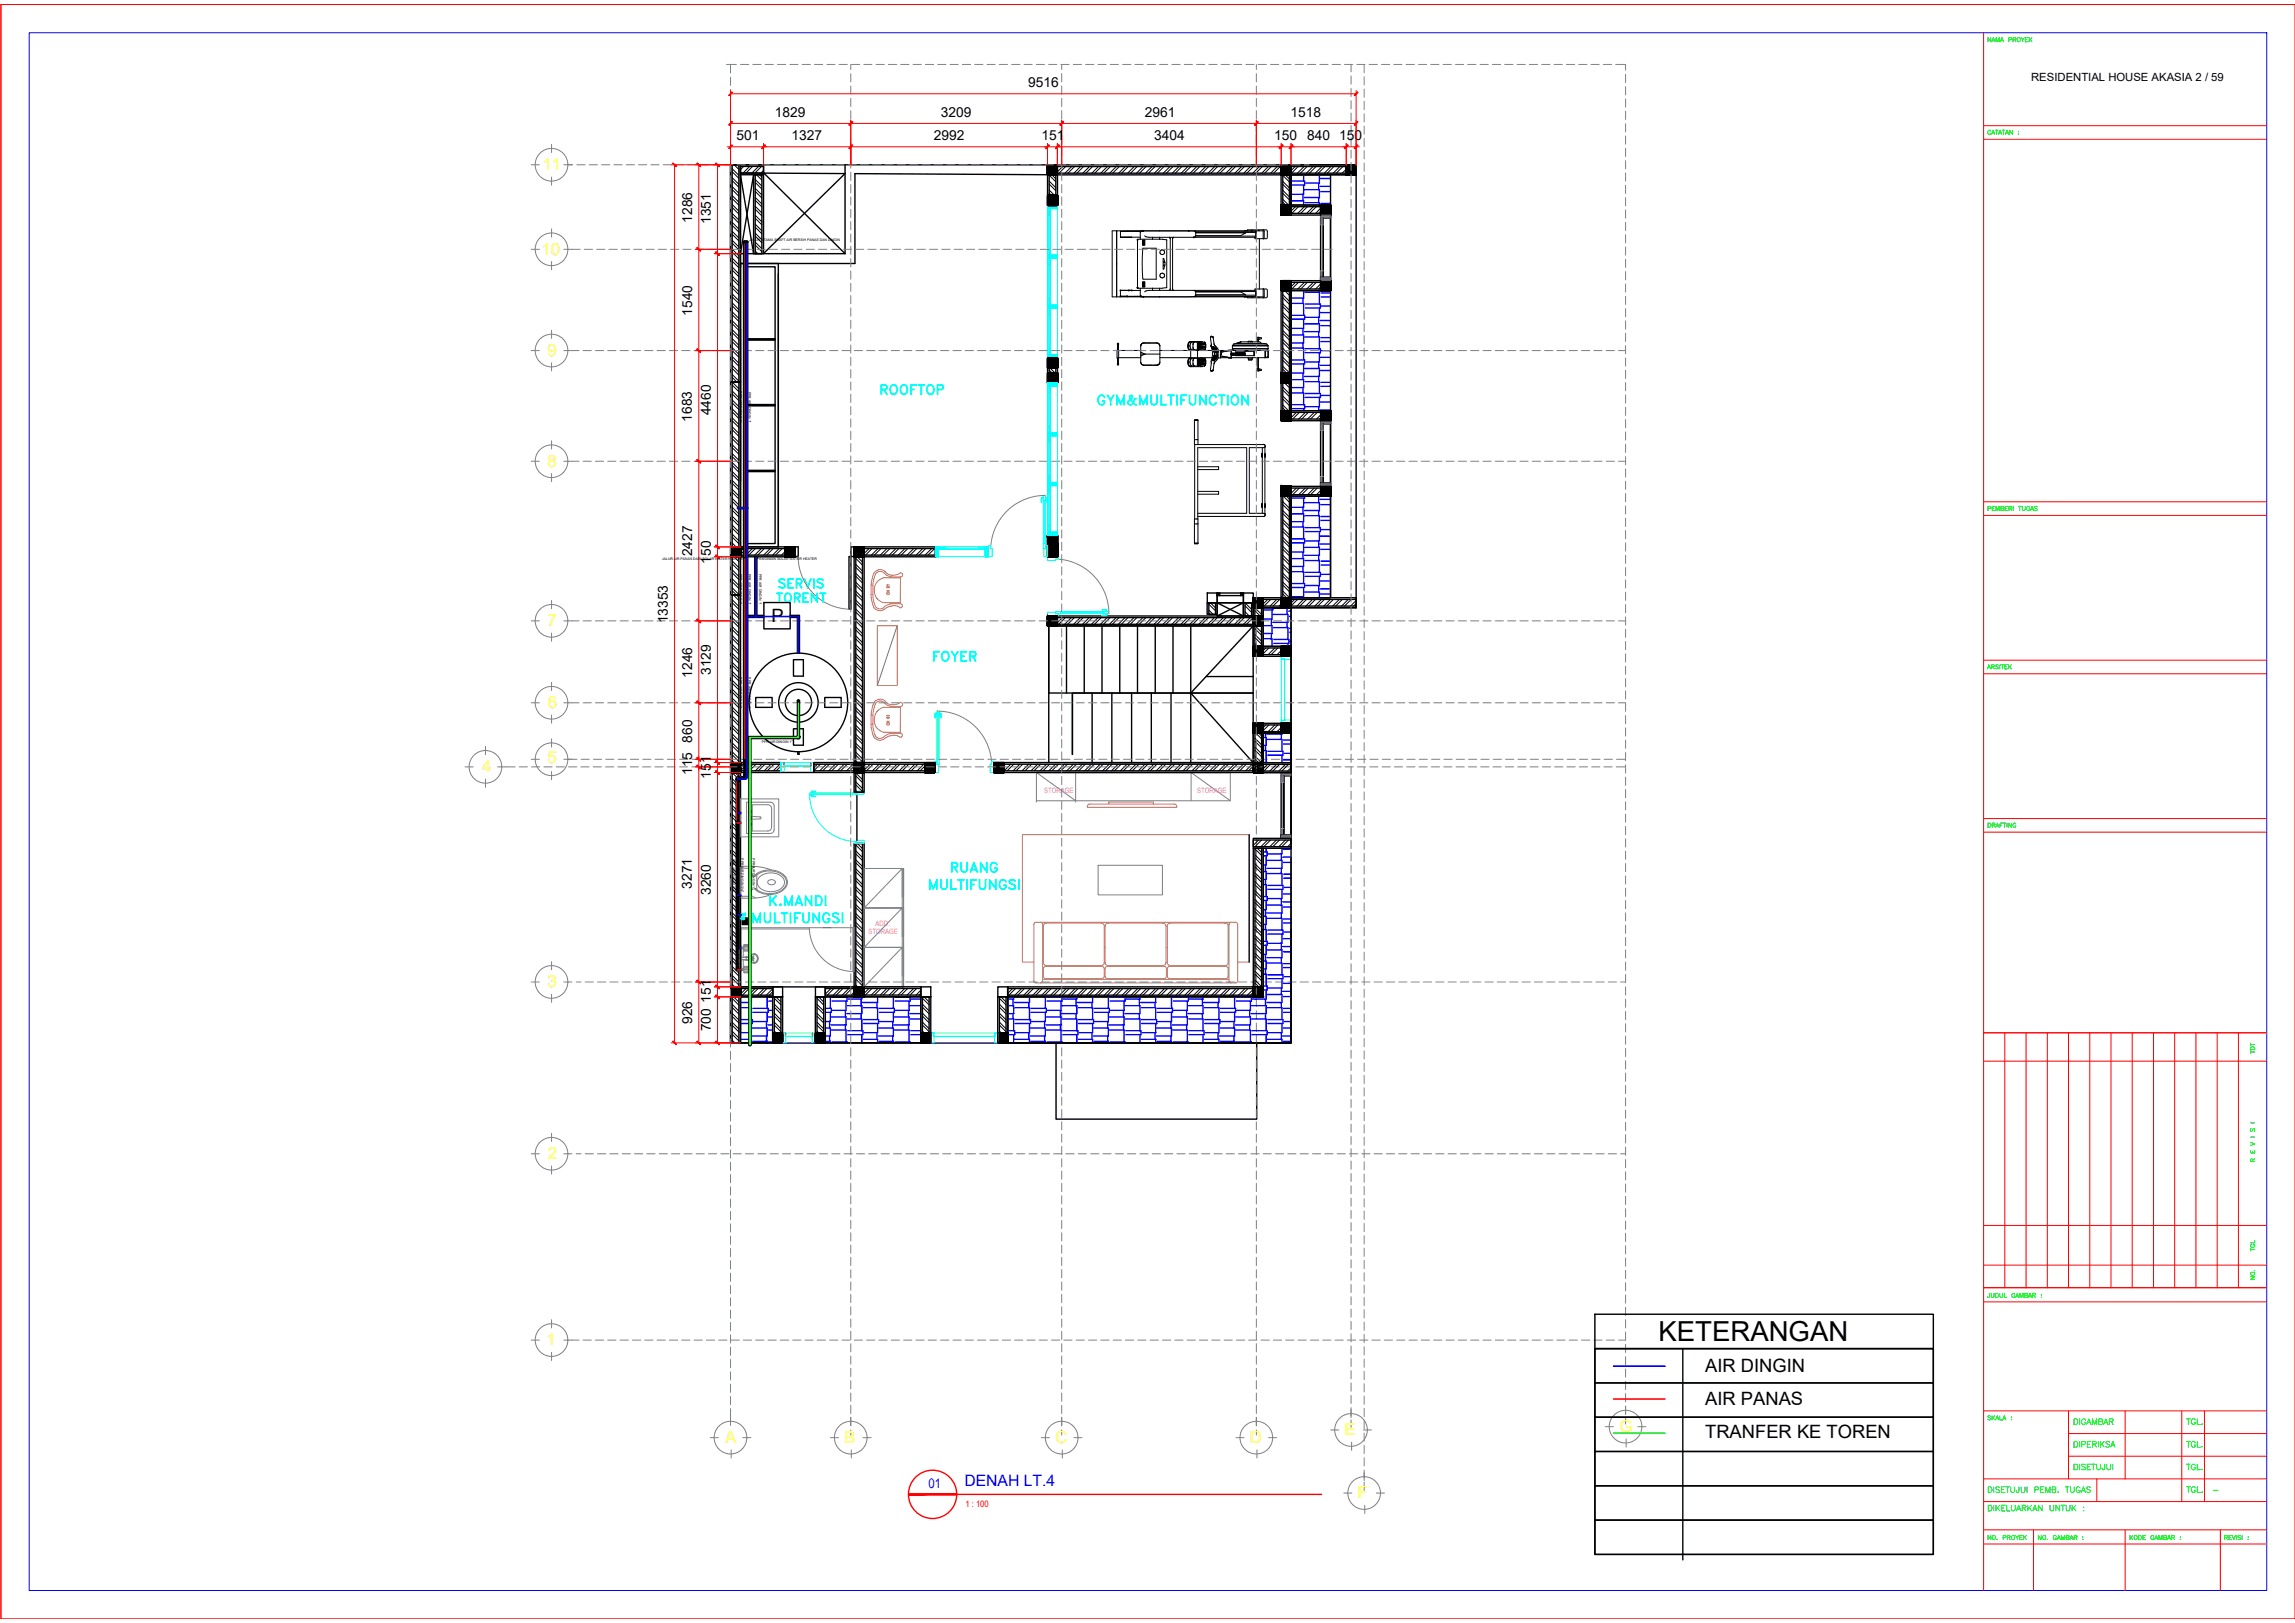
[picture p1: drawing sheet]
<svg xmlns="http://www.w3.org/2000/svg" width="420mm" height="297mm" viewBox="0 0 420 297" stroke-linecap="round" stroke-linejoin="round" font-family="sans-serif">
<defs><g id="words">
<text font-size="5.3" fill="#0ff" x="170" y="122.4">FOYER</text>
<text font-size="5" x="303.6" y="245.3">KETERANGAN</text>
<g font-size="4.9" fill="#0ff">
<text x="160.5" y="73.4">ROOFTOP</text>
<text x="173.2" y="160.9">RUANG</text>
<text x="140.1" y="166.9">K.MANDI</text>
</g>
<text font-size="4.9" x="141.5" y="111.5">TORENT</text>
<g font-size="3.4">
<text x="141.2" y="113.8">P</text>
<text x="312.2" y="251.2">AIR DINGIN</text>
<text x="312.2" y="257.1">AIR PANAS</text>
<text x="312.2" y="263.3">TRANFER KE TOREN</text>
</g>
<g font-size="3.1" fill="#ff0">
<text x="99.4" y="31.1">11</text>
<text x="99.2" y="46.6">10</text>
<text x="100.3" y="65.1">9</text>
<text x="100.3" y="85.4">8</text>
<text x="100.2" y="114.6">7</text>
<text x="100.3" y="129.6">6</text>
<text x="88.2" y="141.3">4</text>
<text x="100.3" y="139.6">5</text>
<text x="100.3" y="180.7">3</text>
<text x="100.3" y="212.1">2</text>
<text x="100.1" y="246.2">1</text>
<text x="246.1" y="262.7">E</text>
<text x="296.5" y="262.1">G</text>
<text x="132.8" y="264.1">A</text>
<text x="154.5" y="264.1">B</text>
<text x="193.2" y="264.1">C</text>
<text x="228.8" y="264.1">D</text>
<text x="248.5" y="274.2">F</text>
</g>
<text font-size="2.9" fill="#00f" x="176.6" y="272">DENAH LT.4</text>
<text font-size="2.6" fill="#0f0" x="404.3" y="274.1">-</text>
<g font-size="2.5">
<text x="188.2" y="15.9">9516</text>
<text x="141.9" y="21.4">1829</text>
<text x="172.3" y="21.4">3209</text>
<text x="209.6" y="21.4">2961</text>
<text x="236.3" y="21.4">1518</text>
<text x="134.8" y="25.6">501</text>
<text x="144.9" y="25.6">1327</text>
<text x="171" y="25.6">2992</text>
<text x="190.7" y="25.6">151</text>
<text x="211.3" y="25.6">3404</text>
<text x="233.3" y="25.6">150</text>
<text x="239.3" y="25.6">840</text>
<text x="245.2" y="25.6">150</text>
<text x="126.7" y="40.8" transform="rotate(-90 126.7 40.8)">1286</text>
<text x="130.1" y="41" transform="rotate(-90 130.1 41)">1351</text>
<text x="126.7" y="57.8" transform="rotate(-90 126.7 57.8)">1540</text>
<text x="126.7" y="77.2" transform="rotate(-90 126.7 77.2)">1683</text>
<text x="130.1" y="76" transform="rotate(-90 130.1 76)">4460</text>
<text x="126.7" y="101.8" transform="rotate(-90 126.7 101.8)">2427</text>
<text x="130.1" y="103.2" transform="rotate(-90 130.1 103.2)">150</text>
<text x="122.3" y="114.1" transform="rotate(-90 122.3 114.1)">13353</text>
<text x="126.7" y="124" transform="rotate(-90 126.7 124)">1246</text>
<text x="130.1" y="123.5" transform="rotate(-90 130.1 123.5)">3129</text>
<text x="126.7" y="135.9" transform="rotate(-90 126.7 135.9)">860</text>
<text x="126.7" y="141.9" transform="rotate(-90 126.7 141.9)">115</text>
<text x="130.1" y="142.5" transform="rotate(-90 130.1 142.5)">151</text>
<text x="126.7" y="162.7" transform="rotate(-90 126.7 162.7)">3271</text>
<text x="130.1" y="163.8" transform="rotate(-90 130.1 163.8)">3260</text>
<text x="130.1" y="183.5" transform="rotate(-90 130.1 183.5)">151</text>
<text x="126.7" y="187.4" transform="rotate(-90 126.7 187.4)">926</text>
<text x="130.1" y="188.8" transform="rotate(-90 130.1 188.8)">700</text>
</g>
<text font-size="2.5" fill="#00f" x="170" y="272.3">01</text>
<text font-size="2.1" x="371.9" y="14.9">RESIDENTIAL HOUSE AKASIA 2 / 59</text>
<text font-size="1.6" fill="#f00" x="176.7" y="275.8">1 : 100</text>
<g font-size="1.3" fill="#f0f">
<text x="191.1" y="145.2">STORAGE</text>
<text x="219.2" y="145.2">STORAGE</text>
<text x="159" y="171">STORAGE</text>
<text x="160.3" y="169.5">ADD.</text>
</g>
<g font-size=".6">
<text x="137.2" y="44.2">JALUR UTAMA SHAFT AIR BERSIH PANAS DAN DINGIN</text>
<text x="135.4" y="71.6" transform="rotate(90 135.4 71.6)">PPR AIR PANAS 1&quot;</text>
<text x="137" y="71.7" transform="rotate(90 137 71.7)">PPR AIR DINGIN 1&quot;</text>
<text x="121.2" y="102.5">JALUR AIR PANAS DARI SOLAR WATER HEATER</text>
<text x="135.4" y="105" transform="rotate(90 135.4 105)">PPR AIR PANAS 1&quot;</text>
<text x="137" y="105" transform="rotate(90 137 105)">PPR AIR DINGIN 1&quot;</text>
<text x="138.6" y="102.5">PENGISIAN SOLAR WATER HEATER</text>
<text x="139" y="105" transform="rotate(90 139 105)">PPR AIR DINGIN 1&quot;</text>
<text x="135.4" y="124" transform="rotate(90 135.4 124)">PPR AIR PANAS 1&quot;</text>
<text x="137" y="124" transform="rotate(90 137 124)">PPR AIR DINGIN 1&quot;</text>
<text x="139.5" y="135.9">PPR AIR DINGIN 1&quot;</text>
<text x="134" y="157.2" transform="rotate(90 134 157.2)">PPR AIR PANAS 3/4&quot;</text>
<text x="135.7" y="157.1" transform="rotate(90 135.7 157.1)">PPR AIR DINGIN 3/4&quot;</text>
<text x="137.8" y="157.1" transform="rotate(90 137.8 157.1)">PPR AIR DINGIN 1&quot;</text>
</g>
</g></defs>
<!-- layer: WALL -->
<g fill="none" stroke="#000" stroke-width=".25">
<path d="M133.7 30.2h1.9v39.7h-1.9zM134 30.2h1.3v39.7h-1.3zM135.6 30.2h4.2v1.8h-4.2zM135.6 30.5h4.2v1.2h-4.2zM138 32h1.8v14.4h-1.8zM138.3 32h1.2v14.4h-1.2zM191.8 30.2h56.5v1.8h-56.5zM191.8 30.5h56.5v1.2h-56.5zM191.8 32h1.8v5.6h-1.8zM192.1 32h1.2v5.6h-1.2zM234.5 32h1.9v7.3h-1.9zM234.8 32h1.3v7.3h-1.3z"/>
<path d="M236.4 37.5h5.4v1.9h-5.4zM236.4 37.8h5.4v1.2h-5.4zM234.5 51.4h1.9v16.9h-1.9zM234.8 51.4h1.3v16.9h-1.3zM236.4 51.4h5.4v1.8h-5.4zM236.4 51.7h5.4v1.2h-5.4zM133.7 69.9h1.9v39h-1.9zM134 69.9h1.3v39h-1.3zM191.8 65.5h1.8v4.6h-1.8zM192.1 65.5h1.2v4.6h-1.2zM234.5 70.1h1.9v6.9h-1.9zM234.8 70.1h1.3v6.9h-1.3z"/>
<path d="M236.4 75.2h7.2v1.8h-7.2zM236.4 75.5h7.2v1.2h-7.2zM234.5 89h1.9v20.4h-1.9zM234.8 89h1.3v20.4h-1.3zM236.4 89h7.2v1.8h-7.2zM236.4 89.3h7.2v1.2h-7.2zM133.7 108.9h1.9v71.7h-1.9zM134 108.9h1.3v71.7h-1.3zM135.6 100.1h9.9v1.8h-9.9zM135.6 100.4h9.9v1.2h-9.9zM156.4 101.9h1.8v37.7h-1.8zM156.4 100.1h14.8v1.8h-14.8z"/>
<path d="M156.4 100.4h14.8v1.2h-14.8zM156.7 101.9h1.2v37.7h-1.2zM191.8 112.7h37.6v1.9h-37.6zM191.8 113h37.6v1.3h-37.6zM221 110.3h1.8v2.1h-1.8zM221.3 110.3h1.2v2.1h-1.2zM227.6 110.3h1.8v2.4h-1.8zM227.9 110.3h1.2v2.4h-1.2zM229.4 111.2h1.9v7.1h-1.9zM229.4 109.4h18.9v1.8h-18.9zM229.4 109.7h18.9v1.2h-18.9zM229.7 111.2h1.2v7.1h-1.2z"/>
<path d="M231.3 118.3h5.1v1.8h-5.1zM231.3 118.6h5.1v1.2h-5.1zM135.6 139.6h7.4v1.8h-7.4zM135.6 139.9h7.4v1.2h-7.4zM149 139.6h7.4v1.8h-7.4zM149 139.9h7.4v1.2h-7.4zM158.3 139.6h11v1.8h-11zM158.3 139.9h11v1.2h-11zM181.9 139.6h47.5v1.8h-47.5zM181.9 139.9h47.5v1.2h-47.5zM229.4 134.2h1.9v5.4h-1.9zM229.4 139.6h7v1.8h-7z"/>
<path d="M229.4 139.9h7v1.2h-7zM229.8 134.2h1.2v5.4h-1.2zM231.3 132.4h5.1v1.8h-5.1zM231.3 132.7h5.1v1.2h-5.1zM156.4 154.4h1.8v26.2h-1.8zM156.4 141.4h1.8v3.6h-1.8zM156.7 154.4h1.2v26.2h-1.2zM156.7 141.4h1.2v3.6h-1.2zM229.4 153.4h7v1.9h-7zM229.4 153.7h7v1.3h-7zM229.4 155.3h1.9v25.3h-1.9zM229.8 155.3h1.2v25.3h-1.2z"/>
<path d="M133.7 182.4h1.9v8.5h-1.9zM134 182.4h1.3v8.5h-1.3zM135.6 180.6h5.9v1.8h-5.9zM135.6 180.9h5.9v1.2h-5.9zM141.4 182.4h1.9v8.5h-1.9zM141.8 182.4h1.2v8.5h-1.2zM149.3 182.4h1.8v8.5h-1.8zM149.6 182.4h1.2v8.5h-1.2zM151.1 180.6h5.3v1.8h-5.3zM151.1 180.9h5.3v1.2h-5.3zM158.2 180.6h10.4v1.8h-10.4zM158.2 180.9h10.4v1.2h-10.4z"/>
<path d="M168.6 182.4h1.8v8.5h-1.8zM168.9 182.4h1.2v8.5h-1.2zM182.7 182.4h1.8v8.5h-1.8zM183 182.4h1.2v8.5h-1.2zM184.5 180.6h44.9v1.8h-44.9zM184.5 180.9h44.9v1.2h-44.9z"/>
</g>
<!-- layer: HATCH -->
<g fill="none" stroke="#000" stroke-width=".18">
<path d="M134 30.9l1.3 1.2M134 32.5l1.3 1.2M134 34.2l1.3 1.2M134 35.8l1.3 1.2M134 37.4l1.3 1.2M134 39.1l1.3 1.2M134 31.4l1.3 1.2M134 33.1l1.3 1.2M134 34.7l1.3 1.2M134 36.3l1.3 1.3M134 38l1.3 1.2M134 39.6l1.3 1.2"/>
<path d="M134.4 30.2l.9 .8M135 30.2l.3 .3M135.6 30.5h.1M136.1 30.5l-.5 .6M137.2 30.5l-1.2 1.2M137.8 30.5l-1.2 1.2M138.3 39.9l1.2 1.3M138.3 38.3l1.2 1.2M138.3 36.7l1.2 1.2M138.3 35l1.2 1.2M138.3 33.4l1.2 1.2M138.3 39.4l1.2 1.2"/>
<path d="M138.3 37.8l1.2 1.2M138.3 36.1l1.2 1.2M138.3 34.5l1.2 1.2M138.3 32.8l1.2 1.3M138.5 32l1 1M138.9 30.5l-1.2 1.2M139 32l.5 .4M139.4 30.5l-1.2 1.2M139.8 31.2l-.5 .5M191.8 30.5h.1M192.1 33.1l1.2 1.3M192.1 34.8l1.2 1.2"/>
<path d="M192.1 36.4l1.2 1.2M192.1 32.1l1.2 1.2M192.1 33.7l1.2 1.2M192.1 35.3l1.2 1.2M192.1 37l.6 .6M192.6 32l.7 .7M192.9 30.5l-1.1 1.1M193.5 30.5l-1.3 1.2M194.6 30.5l-1.3 1.2M195.1 30.5l-1.2 1.2M196.2 30.5l-1.2 1.2M196.7 30.5l-1.2 1.2"/>
<path d="M197.8 30.5l-1.2 1.2M198.4 30.5l-1.2 1.2M199.5 30.5l-1.3 1.2M200 30.5l-1.2 1.2M201.1 30.5l-1.2 1.2M201.6 30.5l-1.2 1.2M202.7 30.5l-1.2 1.2M203.3 30.5l-1.2 1.2M204.4 30.5l-1.2 1.2M204.9 30.5l-1.2 1.2M206 30.5l-1.2 1.2M206.6 30.5l-1.3 1.2"/>
<path d="M207.6 30.5l-1.2 1.2M208.2 30.5l-1.2 1.2M209.3 30.5l-1.2 1.2M209.8 30.5l-1.2 1.2M210.9 30.5l-1.2 1.2M211.5 30.5l-1.2 1.2M212.6 30.5l-1.3 1.2M213.1 30.5l-1.2 1.2M214.2 30.5l-1.2 1.2M214.7 30.5l-1.2 1.2M215.8 30.5l-1.2 1.2M216.4 30.5l-1.2 1.2"/>
<path d="M217.5 30.5l-1.2 1.2M218 30.5l-1.2 1.2M219.1 30.5l-1.2 1.2M219.7 30.5l-1.3 1.2M220.7 30.5l-1.2 1.2M221.3 30.5l-1.2 1.2M222.4 30.5l-1.2 1.2M222.9 30.5l-1.2 1.2M224 30.5l-1.2 1.2M224.6 30.5l-1.2 1.2M225.7 30.5l-1.3 1.2M226.2 30.5l-1.2 1.2"/>
<path d="M227.3 30.5l-1.2 1.2M227.8 30.5l-1.2 1.2M228.9 30.5l-1.2 1.2M229.5 30.5l-1.2 1.2M230.6 30.5l-1.2 1.2M231.1 30.5l-1.2 1.2M232.2 30.5l-1.2 1.2M232.7 30.5l-1.2 1.2M233.8 30.5l-1.2 1.2M234.4 30.5l-1.2 1.2M234.8 33.2l1.3 1.2M234.8 34.8l1.3 1.2"/>
<path d="M234.8 36.5l1.3 1.2M234.8 38.1l1.3 1.2M234.8 32.1l1.3 1.2M234.8 33.7l1.3 1.3M234.8 35.4l1.3 1.2M234.8 37l1.3 1.2M234.8 38.6l.7 .7M235.3 32l.8 .8M235.5 30.5l-1.2 1.2M236 30.5l-1.2 1.2M237.1 30.5l-1.2 1.2M237.2 37.8l-.8 .8"/>
<path d="M237.7 30.5l-1.3 1.2M237.7 37.8l-1.2 1.2M238.7 30.5l-1.2 1.2M238.8 37.8l-1.2 1.2M239.3 30.5l-1.2 1.2M239.3 37.8l-1.2 1.2M240.4 30.5l-1.2 1.2M240.4 37.8l-1.2 1.2M240.9 30.5l-1.2 1.2M241 37.8l-1.2 1.2M241.8 38.7l-.4 .3M241.8 38.1l-.9 .9"/>
<path d="M242 30.5l-1.2 1.2M242.6 30.5l-1.2 1.2M243.7 30.5l-1.2 1.2M244.2 30.5l-1.2 1.2M245.3 30.5l-1.2 1.2M245.9 30.5l-1.3 1.2M246.9 30.5l-1.2 1.2M247.5 30.5l-1.2 1.2M248.3 31.3l-.4 .4M248.3 30.8l-.9 .9M134 40.7l1.3 1.2M134 42.3l1.3 1.3"/>
<path d="M134 44l1.3 1.2M134 45.6l1.3 1.2M134 47.3l1.3 1.2M134 48.9l1.3 1.2M134 50.5l1.3 1.2M134 52.2l1.3 1.2M134 53.8l1.3 1.2M134 55.4l1.3 1.2M134 57.1l1.3 1.2M134 58.7l1.3 1.2M134 41.3l1.3 1.2M134 42.9l1.3 1.2"/>
<path d="M134 44.5l1.3 1.2M134 46.2l1.3 1.2M134 47.8l1.3 1.2M134 49.4l1.3 1.2M134 51.1l1.3 1.2M134 52.7l1.3 1.2M134 54.3l1.3 1.3M134 56l1.3 1.2M134 57.6l1.3 1.2M134 59.3l1.3 1.2M138.3 44.8l1.2 1.3M138.3 43.2l1.2 1.2"/>
<path d="M138.3 41.6l1.2 1.2M138.3 45.9l.4 .5M138.3 44.3l1.2 1.2M138.3 42.7l1.2 1.2M138.3 41l1.2 1.2M234.8 52.3l1.3 1.2M234.8 53.9l1.3 1.2M234.8 55.6l1.3 1.2M234.8 57.2l1.3 1.2M234.8 58.8l1.3 1.3M234.8 52.8l1.3 1.3M234.8 54.5l1.3 1.2"/>
<path d="M234.8 56.1l1.3 1.2M234.8 57.7l1.3 1.3M234.8 59.4l1.3 1.2M235 51.4l1.1 1M235.6 51.4l.5 .5M237.2 51.7l-.8 .8M237.7 51.7l-1.2 1.2M238.8 51.7l-1.2 1.2M239.3 51.7l-1.2 1.2M240.4 51.7l-1.2 1.2M241 51.7l-1.2 1.2M241.8 52.5l-.4 .4"/>
<path d="M241.8 52l-.9 .9M134 69.9l1.3 1.2M134 71.6l1.3 1.2M134 73.2l1.3 1.2M134 74.8l1.3 1.2M134 76.5l1.3 1.2M134 78.1l1.3 1.2M134 79.7l1.3 1.3M134 70.5l1.3 1.2M134 72.1l1.3 1.2M134 73.7l1.3 1.3M134 75.4l1.3 1.2"/>
<path d="M134 77l1.3 1.2M134 78.7l1.3 1.2M134 60.3l1.3 1.3M134 62l1.3 1.2M134 63.6l1.3 1.2M134 65.3l1.3 1.2M134 66.9l1.3 1.2M134 68.5l1.3 1.3M134 60.9l1.3 1.2M134 62.5l1.3 1.2M134 64.2l1.3 1.2M134 65.8l1.3 1.2"/>
<path d="M134 67.4l1.3 1.3M134 69.1l.9 .8M135.1 69.9l.2 .1M192.1 65.6l1.2 1.2M192.1 67.2l1.2 1.2M192.1 68.8l1.2 1.2M192.1 66.1l1.2 1.2M192.1 67.7l1.2 1.3M192.1 69.4l.7 .7M193.2 65.5l.1 .2M234.8 75.7l1.3 1.3M234.8 60.5l1.3 1.2"/>
<path d="M234.8 62.1l1.3 1.2M234.8 63.8l1.3 1.2M234.8 65.4l1.3 1.2M234.8 67l1.3 1.2M234.8 61l1.3 1.2M234.8 62.7l1.3 1.2M234.8 64.3l1.3 1.2M234.8 65.9l1.3 1.2M234.8 67.6l.7 .7M234.8 70.8l1.3 1.2M234.8 72.5l1.3 1.2M234.8 74.1l1.3 1.2"/>
<path d="M234.8 71.4l1.3 1.2M234.8 73l1.3 1.2M234.8 74.7l1.3 1.2M234.8 76.3l.7 .7M235.2 70.1l.9 .9M235.7 70.1l.4 .3M237.3 75.5l-.9 1M237.9 75.5l-1.2 1.2M239 75.5l-1.2 1.2M239.5 75.5l-1.2 1.2M240.6 75.5l-1.2 1.2M241.2 75.5l-1.3 1.2"/>
<path d="M242.2 75.5l-1.2 1.2M242.8 75.5l-1.2 1.2M243.6 76.3l-.4 .4M243.6 75.8l-.9 .9M134 81.4l1.3 1.2M134 83l1.3 1.2M134 84.7l1.3 1.2M134 86.3l1.3 1.2M134 87.9l1.3 1.2M134 89.6l1.3 1.2M134 91.2l1.3 1.2M134 92.8l1.3 1.3"/>
<path d="M134 94.5l1.3 1.2M134 96.1l1.3 1.2M134 97.8l1.3 1.2M134 99.4l1.3 1.2M134 80.3l1.3 1.2M134 81.9l1.3 1.2M134 83.6l1.3 1.2M134 85.2l1.3 1.2M134 86.8l1.3 1.2M134 88.5l1.3 1.2M134 90.1l1.3 1.2M134 91.8l1.3 1.2"/>
<path d="M134 93.4l1.3 1.2M134 95l1.3 1.2M134 96.7l1.3 1.2M134 98.3l1.3 1.2M134 99.9l1.3 1.3M234.8 90.2l1.3 1.2M234.8 91.8l1.3 1.2M234.8 93.4l1.3 1.3M234.8 95.1l1.3 1.2M234.8 96.7l1.3 1.2M234.8 98.3l1.3 1.3M234.8 100l1.3 1.2"/>
<path d="M234.8 89.1l1.3 1.2M234.8 90.7l1.3 1.2M234.8 92.3l1.3 1.3M234.8 94l1.3 1.2M234.8 95.6l1.3 1.2M234.8 97.3l1.3 1.2M234.8 98.9l1.3 1.2M235.3 89l.8 .7M237.3 89.3l-.9 1M237.9 89.3l-1.2 1.2M239 89.3l-1.2 1.2M239.5 89.3l-1.2 1.2"/>
<path d="M240.6 89.3l-1.2 1.2M241.2 89.3l-1.3 1.2M242.2 89.3l-1.2 1.2M242.8 89.3l-1.2 1.2M243.6 90.2l-.4 .3M243.6 89.6l-.9 .9M134 108.1l1.3 1.2M134 109.8l1.3 1.2M134 111.4l1.3 1.2M134 113l1.3 1.3M134 114.7l1.3 1.2M134 116.3l1.3 1.2"/>
<path d="M134 117.9l1.3 1.3M134 119.6l1.3 1.2M134 110.3l1.3 1.2M134 111.9l1.3 1.3M134 113.6l1.3 1.2M134 115.2l1.3 1.2M134 116.9l1.3 1.2M134 118.5l1.3 1.2M134 101l1.3 1.2M134 102.7l1.3 1.2M134 104.3l1.3 1.2M134 105.9l1.3 1.3"/>
<path d="M134 107.6l1.3 1.2M134 101.6l1.3 1.2M134 103.2l1.3 1.2M134 104.8l1.3 1.3M134 106.5l1.3 1.2M134.2 108.9l1.1 1M136.1 100.4l-.5 .5M136.7 100.4l-1.1 1.1M137.7 100.4l-1.2 1.2M138.3 100.4l-1.2 1.2M139.4 100.4l-1.2 1.2M139.9 100.4l-1.2 1.2"/>
<path d="M141 100.4l-1.2 1.2M141.6 100.4l-1.3 1.2M142.7 100.4l-1.3 1.2M143.2 100.4l-1.2 1.2M144.3 100.4l-1.2 1.2M144.8 100.4l-1.2 1.2M145.5 100.8l-.8 .8M145.5 101.3l-.2 .3M156.4 100.4h.1M156.7 103.3l1.2 1.2M156.7 104.9l1.2 1.2M156.7 106.6l1.2 1.2"/>
<path d="M156.7 108.2l1.2 1.2M156.7 109.8l1.2 1.3M156.7 111.5l1.2 1.2M156.7 113.1l1.2 1.2M156.7 114.8l1.2 1.2M156.7 116.4l1.2 1.2M156.7 118l1.2 1.2M156.7 119.7l1.2 1.2M156.7 102.2l1.2 1.2M156.7 103.8l1.2 1.2M156.7 105.5l1.2 1.2M156.7 107.1l1.2 1.2"/>
<path d="M156.7 108.8l1.2 1.2M156.7 110.4l1.2 1.2M156.7 112l1.2 1.2M156.7 113.7l1.2 1.2M156.7 115.3l1.2 1.2M156.7 116.9l1.2 1.2M156.7 118.6l1.2 1.2M156.9 101.9l1 1M157.5 100.4l-1.1 1.1M158 100.4l-1.2 1.2M159.1 100.4l-1.2 1.2M159.6 100.4l-1.2 1.2"/>
<path d="M160.8 100.4l-1.3 1.2M161.3 100.4l-1.2 1.2M162.4 100.4l-1.2 1.2M162.9 100.4l-1.2 1.2M164 100.4l-1.2 1.2M164.6 100.4l-1.2 1.2M165.7 100.4l-1.3 1.2M166.2 100.4l-1.2 1.2M167.3 100.4l-1.2 1.2M167.8 100.4l-1.2 1.2M168.9 100.4l-1.2 1.2M169.5 100.4l-1.2 1.2"/>
<path d="M170.6 100.4l-1.2 1.2M171.1 100.4l-1.2 1.2M171.2 101.4l-.2 .2M192.9 113l-1.1 1.1M193.4 113l-1.2 1.3M194.5 113l-1.2 1.3M195 113l-1.2 1.3M196.1 113l-1.2 1.3M196.7 113l-1.2 1.3M197.8 113l-1.2 1.3M198.3 113l-1.2 1.3M199.4 113l-1.2 1.3"/>
<path d="M200 113l-1.3 1.3M201 113l-1.2 1.3M201.6 113l-1.2 1.3M202.7 113l-1.2 1.3M203.2 113l-1.2 1.3M204.3 113l-1.2 1.3M204.9 113l-1.3 1.3M206 113l-1.3 1.3M206.5 113l-1.2 1.3M207.6 113l-1.2 1.3M208.1 113l-1.2 1.3M209.2 113l-1.2 1.3"/>
<path d="M209.8 113l-1.2 1.3M210.9 113l-1.3 1.3M211.4 113l-1.2 1.3M212.5 113l-1.2 1.3M213 113l-1.2 1.3M214.1 113l-1.2 1.3M214.7 113l-1.2 1.3M215.8 113l-1.2 1.3M216.3 113l-1.2 1.3M217.4 113l-1.2 1.3M218 113l-1.3 1.3M219.1 113l-1.3 1.3"/>
<path d="M219.6 113l-1.2 1.3M220.7 113l-1.2 1.3M221.2 113l-1.2 1.3M221.3 111.7l.8 .7M221.3 110.6l1.2 1.2M221.3 112.2l.2 .2M221.6 110.3l.9 .9M222.3 113l-1.2 1.3M222.9 113l-1.2 1.3M224 113l-1.3 1.3M224.5 113l-1.2 1.3M225.6 113l-1.2 1.3"/>
<path d="M226.1 113l-1.2 1.3M227.2 113l-1.2 1.3M227.8 113l-1.2 1.3M227.9 110.3l1.2 1.2M227.9 112l.8 .7M227.9 110.9l1.2 1.2M227.9 112.5l.3 .2M228.9 113l-1.2 1.3M229 110.3l.1 .1M229.4 113l-1.2 1.3M229.4 114.1l-.1 .2M229.7 112.9l1.2 1.2"/>
<path d="M229.7 114.5l1.2 1.2M229.7 116.1l1.2 1.2M229.7 117.8l.6 .5M229.7 111.8l1.2 1.2M229.7 113.4l1.2 1.2M229.7 115l1.2 1.3M229.7 116.7l1.2 1.2M229.7 111.2l1.2 1.2M230.5 109.7l-1.1 1M230.8 111.2l.1 .1M231 109.7l-1.2 1.2M231.7 118.6l-.4 .5"/>
<path d="M232.1 109.7l-1.2 1.2M232.3 118.6l-1 1M232.6 109.7l-1.2 1.2M233.4 118.6l-1.2 1.2M233.7 109.7l-1.2 1.2M233.9 118.6l-1.2 1.2M234.3 109.7l-1.2 1.2M234.8 101.6l1.3 1.2M234.8 103.3l1.3 1.2M234.8 104.9l1.3 1.2M234.8 106.5l1.3 1.2M234.8 108.2l1.3 1.2"/>
<path d="M234.8 100.5l1.3 1.2M234.8 102.2l1.3 1.2M234.8 103.8l1.3 1.2M234.8 105.4l1.3 1.3M234.8 107.1l1.3 1.2M234.8 108.7l.7 .7M235 118.6l-1.2 1.2M235.4 109.7l-1.2 1.2M235.6 118.6l-1.2 1.2M235.9 109.7l-1.2 1.2M236.4 119.4l-.4 .4M236.4 118.9l-1 .9"/>
<path d="M237 109.7l-1.2 1.2M237.6 109.7l-1.3 1.2M238.6 109.7l-1.2 1.2M239.2 109.7l-1.2 1.2M240.3 109.7l-1.2 1.2M240.8 109.7l-1.2 1.2M241.9 109.7l-1.2 1.2M242.5 109.7l-1.2 1.2M243.6 109.7l-1.3 1.2M244.1 109.7l-1.2 1.2M245.2 109.7l-1.2 1.2M245.7 109.7l-1.2 1.2"/>
<path d="M246.8 109.7l-1.2 1.2M247.4 109.7l-1.2 1.2M248.3 110.4l-.5 .5M248.3 109.9l-1 1M134 121.2l1.3 1.2M134 122.9l1.3 1.2M134 124.5l1.3 1.2M134 126.1l1.3 1.3M134 127.8l1.3 1.2M134 129.4l1.3 1.2M134 131l1.3 1.3M134 132.7l1.3 1.2"/>
<path d="M134 134.3l1.3 1.2M134 136l1.3 1.2M134 137.6l1.3 1.2M134 139.2l1.3 1.2M134 120.1l1.3 1.3M134 121.8l1.3 1.2M134 123.4l1.3 1.2M134 125l1.3 1.3M134 126.7l1.3 1.2M134 128.3l1.3 1.2M134 130l1.3 1.2M134 131.6l1.3 1.2"/>
<path d="M134 133.2l1.3 1.2M134 134.9l1.3 1.2M134 136.5l1.3 1.2M134 138.1l1.3 1.3M134 139.8l1.3 1.2M136.2 139.9l-.6 .6M136.8 139.9l-1.2 1.2M137.9 139.9l-1.2 1.2M138.4 139.9l-1.2 1.2M139.5 139.9l-1.2 1.2M140 139.9l-1.2 1.2M141.1 139.9l-1.2 1.2"/>
<path d="M141.7 139.9l-1.2 1.2M142.8 139.9l-1.2 1.2M149.6 139.9l-.6 .6M150.2 139.9l-1.2 1.2M151.3 139.9l-1.2 1.2M151.8 139.9l-1.2 1.2M152.9 139.9l-1.2 1.2M153.5 139.9l-1.2 1.2M154.6 139.9l-1.3 1.2M155.1 139.9l-1.2 1.2M156.2 139.9l-1.2 1.2M156.7 121.3l1.2 1.2"/>
<path d="M156.7 122.9l1.2 1.2M156.7 124.6l1.2 1.2M156.7 126.2l1.2 1.2M156.7 127.8l1.2 1.3M156.7 129.5l1.2 1.2M156.7 131.1l1.2 1.2M156.7 132.8l1.2 1.2M156.7 134.4l1.2 1.2M156.7 136l1.2 1.2M156.7 137.7l1.2 1.2M156.7 139.3l.2 .3M156.7 120.2l1.2 1.2"/>
<path d="M156.7 121.8l1.2 1.3M156.7 123.5l1.2 1.2M156.7 125.1l1.2 1.2M156.7 126.8l1.2 1.2M156.7 128.4l1.2 1.2M156.7 130l1.2 1.2M156.7 131.7l1.2 1.2M156.7 133.3l1.2 1.2M156.7 134.9l1.2 1.3M156.7 136.6l1.2 1.2M156.7 138.2l1.2 1.2M159.3 139.9l-1 1"/>
<path d="M159.8 139.9l-1.2 1.2M160.9 139.9l-1.2 1.2M161.5 139.9l-1.2 1.2M162.6 139.9l-1.2 1.2M163.1 139.9l-1.2 1.2M164.2 139.9l-1.2 1.2M164.8 139.9l-1.3 1.2M165.9 139.9l-1.3 1.2M166.4 139.9l-1.2 1.2M167.5 139.9l-1.2 1.2M168 139.9l-1.2 1.2M169.1 139.9l-1.2 1.2"/>
<path d="M182.3 139.9l-.4 .3M183.4 139.9l-1.2 1.2M184 139.9l-1.3 1.2M185 139.9l-1.2 1.2M185.6 139.9l-1.2 1.2M186.7 139.9l-1.2 1.2M187.2 139.9l-1.2 1.2M188.3 139.9l-1.2 1.2M188.9 139.9l-1.2 1.2M190 139.9l-1.2 1.2M190.5 139.9l-1.2 1.2M191.6 139.9l-1.2 1.2"/>
<path d="M192.2 139.9l-1.3 1.2M193.2 139.9l-1.2 1.2M193.8 139.9l-1.2 1.2M194.9 139.9l-1.2 1.2M195.4 139.9l-1.2 1.2M196.5 139.9l-1.2 1.2M197.1 139.9l-1.3 1.2M198.2 139.9l-1.3 1.2M198.7 139.9l-1.2 1.2M199.8 139.9l-1.2 1.2M200.3 139.9l-1.2 1.2M201.4 139.9l-1.2 1.2"/>
<path d="M202 139.9l-1.2 1.2M203.1 139.9l-1.3 1.2M203.6 139.9l-1.2 1.2M204.7 139.9l-1.2 1.2M205.2 139.9l-1.2 1.2M206.3 139.9l-1.2 1.2M206.9 139.9l-1.2 1.2M208 139.9l-1.2 1.2M208.5 139.9l-1.2 1.2M209.6 139.9l-1.2 1.2M210.2 139.9l-1.3 1.2M211.2 139.9l-1.2 1.2"/>
<path d="M211.8 139.9l-1.2 1.2M212.9 139.9l-1.2 1.2M213.4 139.9l-1.2 1.2M214.5 139.9l-1.2 1.2M215.1 139.9l-1.3 1.2M216.2 139.9l-1.3 1.2M216.7 139.9l-1.2 1.2M217.8 139.9l-1.2 1.2M218.3 139.9l-1.2 1.2M219.4 139.9l-1.2 1.2M220 139.9l-1.2 1.2M221.1 139.9l-1.3 1.2"/>
<path d="M221.6 139.9l-1.2 1.2M222.7 139.9l-1.2 1.2M223.3 139.9l-1.3 1.2M224.3 139.9l-1.2 1.2M224.9 139.9l-1.2 1.2M226 139.9l-1.2 1.2M226.5 139.9l-1.2 1.2M227.6 139.9l-1.2 1.2M228.2 139.9l-1.3 1.2M229.3 139.9l-1.3 1.2M229.8 135.1l1.2 1.2M229.8 136.7l1.2 1.3"/>
<path d="M229.8 138.4l1.1 1.2M229.8 135.7l1.2 1.2M229.8 137.3l1.2 1.2M229.8 138.9l.6 .7M229.9 134.2l1.1 1M230.4 139.9l-1 1M230.5 134.2l.5 .5M231 139.9l-1.2 1.2M231.7 132.7l-.4 .5M232.1 139.9l-1.3 1.2M232.3 132.7l-1 1M232.6 139.9l-1.2 1.2"/>
<path d="M233.4 132.7l-1.2 1.2M233.7 139.9l-1.2 1.2M233.9 132.7l-1.2 1.2M234.2 139.9l-1.2 1.2M235 132.7l-1.2 1.2M235.3 139.9l-1.2 1.2M235.6 132.7l-1.2 1.2M235.9 139.9l-1.2 1.2M236.4 133.5l-.4 .4M236.4 133l-1 .9M134 140.9l1.3 1.2M134 142.5l1.3 1.2"/>
<path d="M134 144.1l1.3 1.3M134 145.8l1.3 1.2M134 147.4l1.3 1.2M134 149.1l1.3 1.2M134 150.7l1.3 1.2M134 152.3l1.3 1.2M134 154l1.3 1.2M134 155.6l1.3 1.2M134 157.2l1.3 1.3M134 158.9l1.3 1.2M134 141.4l1.3 1.2M134 143.1l1.3 1.2"/>
<path d="M134 144.7l1.3 1.2M134 146.3l1.3 1.2M134 148l1.3 1.2M134 149.6l1.3 1.2M134 151.2l1.3 1.2M134 152.9l1.3 1.2M134 154.5l1.3 1.2M134 156.2l1.3 1.2M134 157.8l1.3 1.2M134 159.4l1.3 1.2M143 140.2l-.9 .9M156.4 140.2l-.9 .9"/>
<path d="M156.7 155.7l1.2 1.2M156.7 157.4l1.2 1.2M156.7 159l1.2 1.2M156.7 154.6l1.2 1.3M156.7 156.3l1.2 1.2M156.7 157.9l1.2 1.2M156.7 159.6l1.2 1.2M156.7 141.5l1.2 1.2M156.7 143.1l1.2 1.2M156.7 144.7l.2 .3M156.7 142l1.2 1.2M156.7 143.6l1.2 1.3"/>
<path d="M157 154.4l.9 .9M157.7 141.4l.2 .2M169.3 140.2l-.8 .9M229.4 140.2l-.8 .9M229.8 156.4l1.2 1.3M229.8 158.1l1.2 1.2M229.8 159.7l1.2 1.2M229.8 155.4l1.2 1.2M229.8 157l1.2 1.2M229.8 158.6l1.2 1.2M230.2 155.3l.8 .7M230.4 153.7l-1 1"/>
<path d="M231 153.7l-1.2 1.3M232.1 153.7l-1.3 1.3M232.6 153.7l-1.2 1.3M233.7 153.7l-1.2 1.3M234.2 153.7l-1.2 1.3M235.3 153.7l-1.2 1.3M235.9 153.7l-1.2 1.3M236.4 141.1h-.1M236.4 140.5l-.6 .6M236.4 154.9l-.1 .1M236.4 154.3l-.6 .7M134 160.5l1.3 1.2"/>
<path d="M134 162.2l1.3 1.2M134 163.8l1.3 1.2M134 165.4l1.3 1.2M134 167.1l1.3 1.2M134 168.7l1.3 1.2M134 170.3l1.3 1.3M134 172l1.3 1.2M134 173.6l1.3 1.2M134 175.2l1.3 1.3M134 176.9l1.3 1.2M134 178.5l1.3 1.2M134 161.1l1.3 1.2"/>
<path d="M134 162.7l1.3 1.2M134 164.3l1.3 1.3M134 166l1.3 1.2M134 167.6l1.3 1.2M134 169.2l1.3 1.3M134 170.9l1.3 1.2M134 172.5l1.3 1.2M134 174.2l1.3 1.2M134 175.8l1.3 1.2M134 177.4l1.3 1.2M134 179.1l1.3 1.2M156.7 160.6l1.2 1.3"/>
<path d="M156.7 162.3l1.2 1.2M156.7 163.9l1.2 1.2M156.7 165.6l1.2 1.2M156.7 167.2l1.2 1.2M156.7 168.8l1.2 1.2M156.7 170.5l1.2 1.2M156.7 172.1l1.2 1.2M156.7 173.7l1.2 1.2M156.7 175.4l1.2 1.2M156.7 177l1.2 1.2M156.7 178.6l1.2 1.3M156.7 161.2l1.2 1.2"/>
<path d="M156.7 162.8l1.2 1.2M156.7 164.5l1.2 1.2M156.7 166.1l1.2 1.2M156.7 167.7l1.2 1.2M156.7 169.4l1.2 1.2M156.7 171l1.2 1.2M156.7 172.6l1.2 1.3M156.7 174.3l1.2 1.2M156.7 175.9l1.2 1.2M156.7 177.6l1.2 1.2M156.7 179.2l1.2 1.2M229.8 174.5l1.2 1.2"/>
<path d="M229.8 179.4l1.2 1.2M229.8 161.4l1.2 1.2M229.8 163l1.2 1.2M229.8 164.6l1.2 1.3M229.8 166.3l1.2 1.2M229.8 167.9l1.2 1.2M229.8 169.6l1.2 1.2M229.8 171.2l1.2 1.2M229.8 172.8l1.2 1.2M229.8 176.1l1.2 1.2M229.8 177.7l1.2 1.3M229.8 160.3l1.2 1.2"/>
<path d="M229.8 161.9l1.2 1.2M229.8 163.6l1.2 1.2M229.8 165.2l1.2 1.2M229.8 166.8l1.2 1.2M229.8 168.5l1.2 1.2M229.8 170.1l1.2 1.2M229.8 171.7l1.2 1.2M229.8 173.4l1.2 1.2M229.8 175l1.2 1.2M229.8 176.6l1.2 1.3M229.8 178.3l1.2 1.2M229.8 179.9l.7 .7"/>
<path d="M134 180.2l.5 .4M134 183.8l1.3 1.2M134 185.5l1.3 1.2M134 187.1l1.3 1.2M134 188.7l1.3 1.3M134 190.4l.5 .5M134 182.7l1.3 1.3M134 184.4l1.3 1.2M134 186l1.3 1.2M134 187.6l1.3 1.3M134 189.3l1.3 1.2M134.3 182.4l1 1"/>
<path d="M136.6 180.9l-1 1M137.1 180.9l-1.2 1.2M138.2 180.9l-1.2 1.2M138.8 180.9l-1.2 1.2M139.9 180.9l-1.2 1.2M140.4 180.9l-1.2 1.2M141.5 181.5l-.7 .6M141.5 181l-1.2 1.1M141.8 183.8l1.2 1.2M141.8 185.4l1.2 1.2M141.8 187.1l1.2 1.2M141.8 188.7l1.2 1.2"/>
<path d="M141.8 190.3l.5 .6M141.8 182.7l1.2 1.2M141.8 184.3l1.2 1.3M141.8 186l1.2 1.2M141.8 187.6l1.2 1.2M141.8 189.2l1.2 1.3M142 182.4l1 1M149.6 183.8l1.2 1.2M149.6 185.4l1.2 1.3M149.6 187.1l1.2 1.2M149.6 188.7l1.2 1.2M149.6 190.4l.5 .5"/>
<path d="M149.6 182.7l1.2 1.2M149.6 184.4l1.2 1.2M149.6 186l1.2 1.2M149.6 187.6l1.2 1.2M149.6 189.3l1.2 1.2M149.8 182.4l1 1M152.1 180.9l-1 1M152.7 180.9l-1.3 1.2M153.8 180.9l-1.3 1.2M154.3 180.9l-1.2 1.2M155.4 180.9l-1.2 1.2M155.9 180.9l-1.2 1.2"/>
<path d="M156.4 182.1h.1M156.4 181.6l-.6 .5M156.7 180.3l.3 .3M159.1 180.9l-.9 .9M159.6 180.9l-1.2 1.2M160.7 180.9l-1.2 1.2M161.3 180.9l-1.2 1.2M162.4 180.9l-1.2 1.2M162.9 180.9l-1.2 1.2M164 180.9l-1.2 1.2M164.5 180.9l-1.2 1.2M165.6 180.9l-1.2 1.2"/>
<path d="M166.2 180.9l-1.2 1.2M167.3 180.9l-1.2 1.2M167.8 180.9l-1.2 1.2M168.6 181.8l-.4 .3M168.6 181.2l-.9 .9M168.9 183.8l1.2 1.2M168.9 185.4l1.2 1.2M168.9 188.7l1.2 1.2M168.9 190.3l.5 .6M168.9 182.7l1.2 1.2M168.9 184.3l1.2 1.3M168.9 187.6l1.2 1.2"/>
<path d="M168.9 189.2l1.2 1.3M168.9 187.1l1.2 1.2M168.9 186l1.2 1.2M169.2 182.4l.9 1M183 183.8l1.2 1.2M183 185.4l1.2 1.2M183 187.1l1.2 1.2M183 188.7l1.2 1.2M183 190.3l.5 .6M183 182.7l1.2 1.2M183 184.3l1.2 1.3M183 186l1.2 1.2"/>
<path d="M183 187.6l1.2 1.2M183 189.2l1.2 1.3M183.2 182.4l1 1M185.4 180.9l-.9 .9M185.9 180.9l-1.2 1.2M187 180.9l-1.2 1.2M187.6 180.9l-1.3 1.2M188.6 180.9l-1.2 1.2M189.2 180.9l-1.2 1.2M190.3 180.9l-1.2 1.2M190.8 180.9l-1.2 1.2M191.9 180.9l-1.2 1.2"/>
<path d="M192.5 180.9l-1.2 1.2M193.6 180.9l-1.3 1.2M194.1 180.9l-1.2 1.2M195.2 180.9l-1.2 1.2M195.7 180.9l-1.2 1.2M196.8 180.9l-1.2 1.2M197.4 180.9l-1.2 1.2M198.5 180.9l-1.2 1.2M199 180.9l-1.2 1.2M200.1 180.9l-1.2 1.2M200.6 180.9l-1.2 1.2M201.8 180.9l-1.3 1.2"/>
<path d="M202.3 180.9l-1.2 1.2M203.4 180.9l-1.2 1.2M203.9 180.9l-1.2 1.2M205 180.9l-1.2 1.2M205.6 180.9l-1.2 1.2M206.7 180.9l-1.3 1.2M207.2 180.9l-1.2 1.2M208.3 180.9l-1.2 1.2M208.8 180.9l-1.2 1.2M209.9 180.9l-1.2 1.2M210.5 180.9l-1.2 1.2M211.6 180.9l-1.2 1.2"/>
<path d="M212.1 180.9l-1.2 1.2M213.2 180.9l-1.2 1.2M213.8 180.9l-1.3 1.2M214.8 180.9l-1.2 1.2M215.4 180.9l-1.2 1.2M216.5 180.9l-1.2 1.2M217 180.9l-1.2 1.2M218.1 180.9l-1.2 1.2M218.7 180.9l-1.3 1.2M219.8 180.9l-1.3 1.2M220.3 180.9l-1.2 1.2M221.4 180.9l-1.2 1.2"/>
<path d="M221.9 180.9l-1.2 1.2M223 180.9l-1.2 1.2M223.6 180.9l-1.2 1.2M224.7 180.9l-1.3 1.2M225.2 180.9l-1.2 1.2M226.3 180.9l-1.2 1.2M226.8 180.9l-1.2 1.2M227.9 180.9l-1.2 1.2M228.5 180.9l-1.2 1.2M229.4 181.6l-.5 .5M229.4 181l-1 1.1"/>
</g>
<!-- layer: 0 -->
<g fill="none" stroke="#000" stroke-width=".25">
<path d="M135.6 32l2.4 14.4M138 32l-2.4 14.4h19.1M139.9 31.7l14.8 14.7M154.7 30.2v16.2M191.8 32l-35.3-.2v16.4h-20.9M191.8 30.2h-58.1v17M191.8 30.2h1.8v1.8h-1.8zM191.8 35.8h1.8v1.8h-1.8zM234.6 30.2h1.8v1.8h-1.8zM234.6 37.5h1.8v1.8h-1.8zM236.4 30.2h11.9v81h-17v8.9M236.4 37.5h7.2"/>
<path d="M241.8 39.9v11.5M241.8 37.5h1.8v1.8h-1.8zM241.8 39.3h1.8v.6h-1.8zM242.3 39.9v10.9M243.6 32v77.4h-7.2v-20.4v65.4v-43.2h-5.1M243.6 39.3v11.5M246.5 30.2h1.8v1.8h-1.8zM246.5 32h-10.1v7.4v-7.4h7.2M136.1 44.3h.4v57.8h-.4zM136.2 48.8h5.7v50.7h-5.7zM136.5 44.3h.4v95h-.4zM139.8 46.4l14.9-14.6-19.1-.1v17.3"/>
<path d="M140.7 46.4h.1M142.5 50.1v50h-6.9v-51.9h6.9v51.9M234.6 51.4h1.8v1.8h-1.8zM236.4 51.4v25.6M236.4 53.2h7.2M241.8 51.4h1.8v1.8h-1.8zM241.8 50.8h1.8v.6h-1.8zM135.6 60.3v27.7M136.2 62.1h5.7M136.2 62.2h5.7M136.2 62h5.7M136.2 74.2h5.7"/>
<path d="M136.2 74.3h5.7M136.2 74h5.7M191.8 68.3h1.8v1.8h-1.8zM191.8 65.5h1.8v1.8h-1.8zM234.6 68.3h1.8v1.8h-1.8zM234.6 75.2h1.8v1.8h-1.8zM236.4 75.2h7.2M241.8 77.6v11.4M241.8 75.2h1.8v1.8h-1.8zM241.8 77h1.8v.6h-1.8zM242.3 77.6v10.8M243.6 77v11.4"/>
<path d="M135 92.9h1.9v.2h-1.9zM136.2 86.2h5.7M136.2 86.3h5.7M136.2 86.1h5.7M191.8 98h1.8v2.1h-1.8zM234.6 89h1.8v1.8h-1.8zM236.4 90.8h7.2v18.6h-7.2zM236.4 90.8h7.2M241.8 89h1.8v1.8h-1.8zM241.8 88.4h1.8v.6h-1.8zM133.8 100.1h1.8v1.8h-1.8zM136.1 102.1h.4v37h-.4z"/>
<path d="M136.9 112.6h2.9v.4h-2.9zM138.2 101.9h.4v10.7h-.4zM139.8 110.3h4.9v4.8h-4.9zM143.7 100.1h1.8v1.8h-1.8zM145.5 100.1h.6v1.8h-.6zM146 112.6h.4v6.9h-.4zM155.4 101.9h.4v9.6h-.4zM155.8 100.1h.6v1.8h-.6zM156.4 100.1h1.8v1.8h-1.8zM191.8 112.8h1.8v1.8h-1.8zM191.8 100.1h1.8v1.8h-1.8zM192 114.3v25.3"/>
<path d="M192 114.6h37.4M195.3 114.6v12.2M198.5 114.6v12.2M201.8 114.6v12.2M205 114.6v12.2M208.2 114.6v12.2M211.5 114.6v12.2M214.7 114.6v12.2M218 114.6v25M221 108.5h1.8v1.8h-1.8zM222.8 108.5h4.8v1.8h-4.8zM222.8 108.5v.5h.5v-.5h-.5l.5 .5h3.9l.4-.5"/>
<path d="M222.8 110.3l4.8 2.4M223.3 108.5l-.5 .5M227.2 108.5h.4v.5h-.4zM227.2 108.5l.4 .5M227.6 110.3l-4.8 2.4h4.8v-2.4h-4.8v2.4M227.6 108.5h1.8v1.8h-1.8zM229.4 112.8h1.8v1.8h-1.8zM229.4 114.6v25M229.4 114.6l-11.4 12.2 11.4 12.8M229.4 118.3h1.9v1.8h-1.9zM229.4 109.4h1.9v1.8h-1.9zM231.3 118.3h5.1"/>
<path d="M234.6 109.4h1.8v1.8h-1.8zM234.6 118.3h1.8v1.8h-1.8zM133.8 139.6h1.8v1.8h-1.8zM136.2 139.7h.2v2.1h-.2zM136.6 139.9h.2v2.1h-.2zM137.1 134.8h9.3v.4h-9.3zM137.1 135.2h.4v56h-.4zM138.4 127.7h3v1.8h-3zM145.3 133.4h1.8v3h-1.8zM145.3 120.7h1.8v3h-1.8zM146 128.3h.4v6.9h-.4zM146.1 137.6v.4h.2v-.4"/>
<path d="M151 127.7h3v1.8h-3zM156.4 139.6h1.8v1.8h-1.8zM169.3 139.6h1.8v1.8h-1.8zM182 139.6h1.8v1.8h-1.8zM192 126.8h37.4h-33.1v11.3v-11M197.6 139.6h31.8M199.9 126.8v12.8M203.5 126.8v12.8M207.2 126.8v12.8M210.8 126.8v12.8M214.4 126.8v12.8M220.8 123.8h8.6"/>
<path d="M229.4 132.4h1.9v1.8h-1.9zM229.4 139.6h1.9v1.8h-1.9zM231.3 134.2v5.4h5.1v-5.4h-5.1h5.1v7.2h-5.1zM231.3 134.2h5.1M234.6 132.4h1.8v1.8h-1.8zM134.8 142.7h.2v7.6h-.2zM134.8 150.9h.2v26.4h-.2zM134.9 150.6h.7M135 150.5h.6v.2h-.6zM135 150.7h.3v22.9h-.3zM135 143h.3v7.6h-.3zM135.3 148.7h.3v.2h-.3z"/>
<path d="M135.4 142.1h.4v.3h-.4zM135.6 142.4h.6v.2h-.6zM143 141.4h6M156.9 145.6v8.2M189.7 141.4h35.5M228.7 152.8v23.3M234.5 142v11.4M234.6 152.8h1.8v.6h-1.8zM234.6 141.4h1.8v.6h-1.8zM235 142v10.8M236.4 157v33.9h-51.9v-8.5h46.8v-12.4M134.8 177.3h.8v.3h-.8z"/>
<path d="M135 173.3h.6v.3h-.6zM135.3 167.3h.3v.2h-.3zM135.3 163.8h.3v.2h-.3zM135.6 169.8v10.8h20.8M236.4 170v20.9h-100.8v-8.5h7.7M133.7 182.4v8.5h59.6v13.9h36.8v-13.9M133.7 190.9h102.7M133.8 180.6h1.8v1.8h-1.8zM135.6 182.4v6.7M141.5 189.1h1.8v1.8h-1.8zM141.5 180.6h1.8v1.8h-1.8zM149.3 182.4h21.1"/>
<path d="M149.3 189.1h1.8v1.8h-1.8zM149.3 180.6h1.8v1.8h-1.8zM156.4 180.6h1.8v1.8h-1.8zM168.6 182.4v8.5M168.6 189.1h1.8v1.8h-1.8zM168.6 180.6h1.8v1.8h-1.8zM182.7 189.1h1.8v1.8h-1.8zM182.7 180.6h1.8v1.8h-1.8zM184.5 182.4h46.8v-27.1h5.1v35.6h-51.9zM184.5 182.4v8.5M229.5 180.6h1.8v1.8h-1.8zM292 246.8h61.9v37.7h-61.9z"/>
<path d="M292 240.5h61.9v6.3h-61.9zM292 246.8h61.9v6.3h-61.9zM292 253.1h61.9v6.3h-61.9zM292 259.4h61.9v6.2h-61.9zM308.1 246.8v38.7M292 265.6h61.9v6.3h-61.9zM292 271.9h61.9v6.3h-61.9zM292 278.2h61.9v6.3h-61.9z"/>
<circle cx="136.3" cy="44.3" r=".2"/>
<circle cx="136.7" cy="44.3" r=".2"/>
<circle cx="136.3" cy="102.1" r=".2"/>
<circle cx="138.4" cy="102.1" r=".2"/>
<circle cx="146.2" cy="128.6" r="9"/>
<circle cx="146.2" cy="128.6" r="3.6"/>
<circle cx="146.2" cy="128.6" r="2.41"/>
<circle cx="146.2" cy="134.9" r=".27"/>
<circle cx="146.2" cy="128.3" r=".2"/>
<circle cx="137.3" cy="191.2" r=".2"/>
</g>
<g fill="none" stroke="#0ff" stroke-width=".25">
<path d="M201.3 72.4a.61 .61 0 0 1 1 .3 .62 .62 0 0 0-.7-.3 .62 .62 0 0 0-.5 .6v.4a.57 .57 0 0 0 .4 .6 .57 .57 0 0 0 .7-.3v-.3l-.4-.1h.5a.65 .65 0 0 1-.6 .8 .65 .65 0 0 1-.7-.7 1.12 1.12 0 0 1 .3-1zM203.3 73.2l.7-.9-.6 .9v.9l-.1-.9-.6-.9 .7 .9M204.5 72.3l.7 1.5 .6-1.5v1.8v-1.4l-.6 1.4-.6-1.4-.1 1.4zM206.9 72.5l.1-.1 .3 .1M206.9 72.4a1.38 1.38 0 0 0 1 1.6l.1 .1a1.94 1.94 0 0 1-1.2-1.5l.3-.3a.37 .37 0 0 1 .2 .6l-.7 .5a.36 .36 0 0 0 .2 .6l.5-.1 .4-.9 .3-.1-.3 .2M207.2 72.4v.5l-.5 .4a.45 .45 0 0 0-.3 .4 .45 .45 0 0 0 .4 .4 1.03 1.03 0 0 0 1-1.1M208.6 72.3l.7 1.5 .7-1.5v1.8l-.1-1.4-.6 1.4-.6-1.4-.1 1.4zM210.7 72.3l.1 1.3a.52 .52 0 0 0 .5 .4 .52 .52 0 0 0 .5-.4v-1.3l.1 1.3a.6 .6 0 0 1-.6 .5 .6 .6 0 0 1-.6-.5zM212.6 72.3v1.7l1 .1h-1zM213.8 72.3l1.1 .1zM214.3 72.4v1.7l.1-1.7M215.4 72.3l.1 1.8z"/>
<path d="M216.2 72.3h1l-.9 .1v1.7zM216.3 73.2h.5l-.5 .1M217.7 72.3l.1 1.3a.52 .52 0 0 0 .5 .4 .52 .52 0 0 0 .5-.4v-1.3l.1 1.3a.6 .6 0 0 1-.6 .5 .6 .6 0 0 1-.6-.5zM219.6 72.3l1.1 1.5 .1-1.5v1.8l-1.1-1.5-.1 1.5zM221.6 72.6a.61 .61 0 0 1 .6-.3 .61 .61 0 0 1 .5 .4 .63 .63 0 0 0-.7-.3 .63 .63 0 0 0-.5 .6 .76 .76 0 0 0 .8 1l.4-.3a.66 .66 0 0 1-.8 .4 .66 .66 0 0 1-.5-.7zM223.1 72.3l1.1 .1zM223.6 72.4v1.7l.1-1.7M224.7 72.3l.1 1.8zM225.7 72.4a.86 .86 0 0 1 1 .4 .86 .86 0 0 1-.1 1 .66 .66 0 0 1-.8 .3 .66 .66 0 0 1-.4-.7 1.12 1.12 0 0 1 .3-1zM225.7 72.5a.61 .61 0 0 1 1 .5 .76 .76 0 0 1-.7 1 .93 .93 0 0 1-.3-1.5zM227.4 72.3l1.1 1.5v-1.5v1.8l-1.1-1.5v1.5zM137.9 167.1l.6 1.5 .7-1.5v1.8l-.1-1.4-.6 1.4-.5-1.4-.1 1.4z"/>
<path d="M139.9 167.1l.1 1.3a.52 .52 0 0 0 .5 .4 .52 .52 0 0 0 .5-.4v-1.3l.1 1.3a.6 .6 0 0 1-.6 .5 .6 .6 0 0 1-.6-.5zM141.8 167.1l.1 1.7 .9 .1h-1zM143.6 167.2v1.7v-1.7M144.7 167.1l.1 1.8zM145.4 167.1h1.1l-1 .1v1.7zM147 167.1l.1 1.3a.52 .52 0 0 0 .5 .4 .52 .52 0 0 0 .5-.4v-1.3l.1 1.3a.6 .6 0 0 1-.6 .5 .6 .6 0 0 1-.6-.5zM148.8 167.1l1.1 1.5 .1-1.5v1.8l-1.1-1.6-.1 1.6zM151 167.2a.62 .62 0 0 1 .9 .3 .63 .63 0 0 0-.7-.3 .63 .63 0 0 0-.5 .6l.2 .8 .2 .2h.4a.48 .48 0 0 0 .3-.6l-.3-.1h.4a.65 .65 0 0 1-.6 .8 .65 .65 0 0 1-.7-.7 1.09 1.09 0 0 1 .4-1zM152.4 167.3a.79 .79 0 0 1 1.2 0h-.2a.63 .63 0 0 0-.9 0l.1 .4 .1 .1a.89 .89 0 0 1 .9 .8 .79 .79 0 0 1-1.2 0h.2a.64 .64 0 0 0 .9 0l-.1-.4-.8-.4zM154.2 167.1l.1 1.8zM170.2 161l.7 1.5 .6-1.5v1.8v-1.4l-.6 1.4-.6-1.4-.1 1.4zM172.2 161l.2 1.5 .3 .2 .5-.2 .1-1.5 .1 1.2a.6 .6 0 0 1-.6 .6 .6 .6 0 0 1-.6-.6z"/>
<path d="M174.1 161h.1v1.7l.9 .1h-1zM175.9 161.1v1.7l.1-1.7M177 161l.1 1.8zM177.7 161h1.1l-1 .1v1.7zM179.3 161l.2 1.5 .3 .2 .5-.2 .1-1.5 .1 1.2a.6 .6 0 0 1-.6 .6 .6 .6 0 0 1-.6-.6zM181.1 161l1.2 1.5v-1.5v1.8l-1.1-1.6-.1 1.6zM183.1 161.2a.62 .62 0 0 1 .6-.2 .62 .62 0 0 1 .5 .4 .63 .63 0 0 0-.7-.3 .63 .63 0 0 0-.5 .6l.2 .8 .2 .2h.4a.49 .49 0 0 0 .3-.6l-.3-.1h.4a.65 .65 0 0 1-.6 .8 .65 .65 0 0 1-.7-.7zM184.7 161.2a.78 .78 0 0 1 1.2 0h-.2a.63 .63 0 0 0-.9 0l.1 .4 .2 .1a.87 .87 0 0 1 .8 .8 .78 .78 0 0 1-1.2 0h.2a.63 .63 0 0 0 .9 0 .85 .85 0 0 0-.9-.8zM186.5 161l.1 1.8z"/>
</g>
<!-- layer: DOOR OPENING -->
<g fill="none" stroke="#0ff" stroke-width=".18">
<path d="M191.8 37.6h1.8v.6h-1.8zM191.8 37.6h.1M191.9 38.2l-.1 .1M192 37.6l-.2 .2M192 39.4v6.1M192.1 38.2l-.3 .3M192.2 37.6l-.4 .4M192.2 38.2l-.4 .5M192.3 38.2v8.5M192.3 38.9l-.5 .5h.5M192.3 38.4l-.5 .5M192.3 38.6l-.5 .4"/>
<path d="M192.3 38.7l-.5 .5M192.3 39.1l-.3 .3M192.3 39.3l-.1 .1M192.4 37.6l-.6 .6v27.3l.6-.6M192.6 37.6l-.7 .6M192.8 37.6l-.7 .6M192.9 37.6l-.6 .6M193.1 37.6l-.6 .6M193.3 37.6l-.6 .6M193.5 37.6l-.6 .6M193.6 37.7l-.5 .5M193.6 37.9l-.3 .3"/>
<path d="M193.6 38.1l-.1 .1M193.6 37.6v27.3M191.8 45.5h.5l-.5 .5M191.8 54.6h.5l-.5 .5M191.8 46.7h1.8v.6h-1.8zM191.8 55.8h1.8v.6h-1.8zM191.8 46.7h.1M191.8 55.8v.1M191.9 45.5l-.1 .1M191.9 54.6l-.1 .1M191.9 47.3l-.1 .1M191.9 56.4l-.1 .1"/>
<path d="M192 48.5v6.1M192 57.6v6.1M192.1 47.3l-.3 .3M192.1 56.4l-.3 .3M192.1 45.5l-.3 .3M192.1 54.6l-.3 .3M192.2 47.3l-.4 .5M192.2 56.4l-.4 .5M192.3 47.3v8.5M192.3 56.4v8.5M192.3 46.4l-.5 .5M192.3 46.6l-.5 .5"/>
<path d="M192.3 45.7l-.5 .5M192.3 45.9l-.5 .5M192.3 46.1l-.5 .4M192.3 46.2l-.5 .5M192.3 55.5l-.5 .5M192.3 55.7l-.5 .5M192.3 54.8l-.5 .5M192.3 55l-.5 .5M192.3 55.2l-.5 .5M192.3 55.4l-.5 .4M192.3 48l-.5 .5h.5M192.3 47.5l-.5 .5"/>
<path d="M192.3 47.7l-.5 .5M192.3 47.9l-.5 .4M192.3 48.2l-.3 .3M192.3 48.4l-.1 .1M192.3 57.2l-.5 .4h.5M192.3 56.6l-.5 .5M192.3 56.8l-.5 .5M192.3 57l-.5 .5M192.3 57.3l-.3 .3M192.3 57.5l-.1 .1M192.4 46.7l-.6 .6M192.4 55.8l-.6 .6"/>
<path d="M192.6 46.7l-.6 .6M192.6 55.8l-.6 .6M192.8 46.7l-.6 .6M192.8 55.8l-.6 .6M192.9 46.7l-.6 .6M192.9 55.8l-.6 .6M193.1 46.7l-.6 .6M193.1 55.8l-.6 .6M193.3 46.7l-.6 .6M193.3 55.8l-.6 .6M193.5 46.7l-.6 .6M193.5 55.8l-.6 .6"/>
<path d="M193.6 46.8l-.5 .5M193.6 47l-.3 .3M193.6 47.2l-.1 .1M193.6 55.9l-.5 .5M193.6 56.1l-.3 .3M193.6 56.3l-.1 .1M191.8 70.1h1.8v.6h-1.8zM191.8 63.7h.5l-.5 .5M191.8 78h.5l-.5 .5M191.8 64.9h1.8v.6h-1.8zM191.8 79.2h1.8v.6h-1.8zM191.8 70.1h.1"/>
<path d="M191.9 63.7l-.1 .1M191.9 78l-.1 .1M191.9 70.7l-.1 .1M191.9 79.8l-.1 .1M192 70.1l-.2 .2M192 71.9v6.1M192.1 70.7l-.3 .3M192.1 79.8l-.3 .3M192.1 63.7l-.3 .3M192.1 78l-.3 .3M192.2 70.1l-.4 .4M192.2 70.7l-.4 .4"/>
<path d="M192.2 79.8l-.4 .5M192.3 70.7v8.5M192.3 79.8v8.5M192.3 64.5l-.5 .5M192.3 64.7l-.5 .5M192.3 64.9l-.5 .4M192.3 63.9l-.5 .5M192.3 64.1l-.5 .5M192.3 64.3l-.5 .5M192.3 78.7l-.5 .5M192.3 78.9l-.5 .5M192.3 79.1l-.5 .5"/>
<path d="M192.3 78.2l-.5 .4M192.3 78.3l-.5 .5M192.3 78.5l-.5 .5M192.3 71.4l-.5 .5h.5M192.3 70.8l-.5 .5M192.3 71l-.5 .5M192.3 71.2l-.5 .5M192.3 71.6l-.3 .3M192.3 71.8l-.1 .1M192.3 80l-.5 .5M192.4 70.1l-.6 .6v27.3l.6-.6M192.4 79.2l-.6 .6"/>
<path d="M192.6 70.1l-.7 .6M192.6 64.9l-.6 .6M192.6 79.2l-.6 .6M192.8 64.9l-.6 .6M192.8 70.1l-.7 .6M192.8 79.2l-.6 .6M192.9 70.1l-.6 .6M192.9 64.9l-.6 .6M192.9 79.2l-.6 .6M193.1 70.1l-.6 .6M193.1 64.9l-.6 .6M193.1 79.2l-.6 .6"/>
<path d="M193.3 70.1l-.6 .6M193.3 64.9l-.6 .6M193.3 79.2l-.6 .6M193.5 64.9l-.6 .6M193.5 70.1l-.6 .6M193.5 79.2l-.6 .6M193.6 70.1v27.3M193.6 70.2l-.5 .5M193.6 70.4l-.3 .3M193.6 70.5l-.1 .2M193.6 65l-.5 .5M193.6 65.2l-.3 .3"/>
<path d="M193.6 65.4l-.1 .1M193.6 79.3l-.5 .5M193.6 79.5l-.3 .3M193.6 79.7l-.1 .1M181 99.9h.1M181 99.9h.4v.5h.2v1.5l-.6-.1zM190.6 91h.1v1h-.1zM190.7 91.2h.2M190.7 91.1h.2M190.9 91.3h.1M190.9 91h.1M191 91v.3z"/>
<path d="M191 90.7h.4v.9h-.4zM191 91.6v7.9M191.2 91.6v7.9M191.4 99.5h-.4v.9h.4v-.5M191.4 99.9h.4l-.1 2h-.6v-1.5h.3zM191.4 91.6v8.8M191.4 91h.1M191.4 91v.3v-.3M191.4 91.2h.3M191.4 91.1h.3M191.7 91h.1v1h-.1zM191.8 87.1h.5l-.5 .5"/>
<path d="M191.8 96.2h.5l-.5 .5M191.8 88.3h1.8v.6h-1.8zM191.8 97.4h1.8v.6h-1.8zM191.8 99.9h.1M191.8 88.3h.1M191.8 97.4h.1M191.9 87.1l-.1 .1M191.9 96.2l-.1 .1M191.9 88.9l-.1 .1M192 81v6.1M192 90.1v6.1M192.1 88.9l-.3 .3"/>
<path d="M192.1 87.1l-.3 .3M192.1 96.2l-.3 .3M192.2 88.9l-.4 .5M192.3 88.9v8.5M192.3 88l-.5 .5M192.3 88.2l-.5 .5M192.3 87.3l-.5 .5M192.3 87.5l-.5 .4M192.3 87.6l-.5 .5M192.3 87.8l-.5 .5M192.3 80.5l-.5 .5h.5M192.3 80.1l-.5 .5"/>
<path d="M192.3 80.3l-.5 .5M192.3 80.7l-.3 .3M192.3 80.9l-.1 .1M192.3 97.1l-.5 .5M192.3 97.3l-.5 .5M192.3 96.4l-.5 .5M192.3 96.6l-.5 .5M192.3 96.8l-.5 .4M192.3 97l-.5 .4M192.3 89.6l-.5 .5h.5M192.3 89.1l-.5 .5M192.3 89.3l-.5 .5"/>
<path d="M192.3 89.4l-.5 .5M192.3 89.8l-.3 .3M192.3 90l-.1 .1M192.4 88.3l-.6 .6M192.6 88.3l-.6 .6M192.6 97.4l-.6 .6M192.8 88.3l-.6 .6M192.8 97.4l-.6 .6M192.9 88.3l-.6 .6M192.9 97.4l-.6 .6M193.1 88.3l-.6 .6M193.1 97.4l-.6 .6"/>
<path d="M193.3 88.3l-.6 .6M193.3 97.4l-.6 .6M193.5 88.3l-.6 .6M193.5 97.4l-.6 .6M193.6 88.4l-.5 .5M193.6 88.6l-.3 .3M193.6 88.8l-.1 .1M193.6 97.5l-.5 .5M193.6 97.7l-.3 .3M193.6 97.9l-.1 .1M171.2 100.1h.6v1.8h-.6zM171.2 100.1h9.2"/>
<path d="M171.2 100.1l.6 .6M171.2 100.3l.6 .6M171.2 100.5l.6 .6M171.2 100.6l.6 .6M171.2 100.8l.6 .6M171.2 101l.6 .6M171.2 101.2l.6 .6M171.2 101.4l.5 .5M171.2 101.6l.4 .3M171.2 101.8l.2 .1M171.4 100.1l.4 .4M171.6 100.1l.2 .2"/>
<path d="M171.8 100.1h.1M171.8 100.1l.5 .5M171.8 100.3l.3 .3M171.8 100.5l.1 .1M172 100.1l.5 .5M172.2 100.1l.5 .5M172.4 100.1l.5 .5M172.6 100.1l.5 .5v-.5M172.8 100.1l.3 .3M173 100.1l.1 .1M173.1 100.3h6M179.1 100.1v.5"/>
<path d="M179.1 100.1l.5 .5M179.1 100.3l.3 .3M179.1 100.5l.1 .1M179.3 100.1l.5 .5M179.5 100.1l.5 .5M179.7 100.1l.5 .5M179.9 100.1l.5 .5h-8.6M180.1 100.1l.3 .3M180.3 100.1l.1 .1M180.4 100.1h.6v1.8h-.6zM180.4 101.2l.6 .7h-9.2M180.4 100.1l.6 .6"/>
<path d="M180.4 100.3l.6 .6M180.4 100.5l.6 .6M180.4 100.6l.6 .6M180.4 100.8l.6 .6M180.4 101l.6 .6M180.4 101.4l.5 .5M180.4 101.6l.3 .3M180.4 101.8l.1 .1M180.5 100.1l.5 .4M180.7 100.1l.3 .2M180.9 100.1h.1M191.8 112.1h1.5v.2h.5v.4h-2z"/>
<path d="M191.8 102l1.9-.1 .1 .4h-.5v.3h-1.5zM191.8 112.7h.1M191.8 101.8v.1M193.3 112.3h8.8M193.7 112.7h.1M193.7 101.9h.1M193.8 112.3h-.5v-.4h.9v.4M194.2 111.9h7.9M194.2 112.1h7.9M201.7 111.5h.9v.2h-.9zM201.7 112.6h.9v.1h-.9zM202.1 111.9h.9v.4h-.9z"/>
<path d="M202.4 111.9h.3zM202.4 112.3h.3zM202.5 111.7v.2M202.5 112.4v.2M202.6 111.7v.2M202.6 112.4v.2M202.7 111.9h.1M143 139.6v1.8h5.4v-1.8h-5.4v1.8M143 139.6h.5l.1 1.8-.6-.1zM148.5 139.6h.5l-.1 1.8h-.5zM149 139.6v1.8M171.1 139.3v.1"/>
<path d="M171.1 130.5h.2v.9h-.2zM171.2 139.3h.3v.6h.3v1.5l-.7-.1zM171.3 130.6h.2M171.5 130.5v.3v-.3M171.5 139h.4v.9h-.4v-.6M171.5 130.1h.4v1h-.4zM171.5 131.1v8.8M171.7 131.1v7.9M171.9 131.1v7.9M172 130.5l-.1 .3 .1-.3M172 130.6h.2M172.2 130.5h.1v.9h-.1z"/>
<path d="M181.5 139.3l.4 .1v2h-.6v-1.5h.2zM181.9 139.3v.1M234.6 120.1h1.8v12.3h-1.8v-12.3h1.8M234.6 120.6h.6v.1h-.6zM234.6 131.9l1.8-.1v.5l-1.8 .1zM234.6 131.8h.6v.1h-.6zM234.6 132.4h1.8M234.6 120.1h1.7l.1 .6-1.8-.1zM235.2 120.6v11.3zM143.5 140.2h5zM148.2 145.1h.8v.4h-.8zM148.2 145.3a8.7 8.7 0 0 0 8.7 8.7v-.2h1.3v.5h-1.8v-.3h.5"/>
<path d="M148.5 145.5h.1M148.5 145.5h.2M148.5 145.7h.9v.1h-.9zM148.5 144.8h.9v.1h-.9zM148.6 144.9v.2M148.6 145.5v.2M148.7 144.9v.2M148.7 145.5v.2M148.7 145.1h-.2h.2M148.7 145.5h.1M149 145.1h7.9M149 145.5h7.1"/>
<path d="M149 145.3h7.1M156.1 145.1v.4h.8v-.4h-.5M156.4 144.8h1.7l.1 .5h-1.3v-.2h-.5zM156.4 144.8h.1M156.4 154.4h.1M158.1 144.8h.1M158.1 154.4h.1M171.1 141.3v.1M181.9 141.3v.1M143.3 189.1v1.8h5.4v-1.8h-5.4v1.8M143.3 189.1h.5l.1 1.8-.6-.1zM143.8 189.7h5z"/>
<path d="M148.8 189.1h.5l-.1 1.8h-.5zM149.3 189.1v1.8M170.4 189.1v1.8M170.5 189.1h.4l.1 1.8-.6-.1zM170.9 189.7h11.3zM170.9 189.1h.1v.6h-.1zM182.1 189.1h.1v.6h-.1zM182.2 189.1h.5l-.1 1.8h-.5zM182.7 189.1v1.8h-12.3v-1.8h12.3v1.8"/>
</g>
<!-- layer: Edges -->
<g fill="none" stroke="#000" stroke-width=".18">
<path d="M203.6 42.2h.8v12.1h-.8zM204.4 48.3h.1M204.4 54.3h23.4M205.1 42.3v1.1M205.1 43.4h3.7M205.1 53.2h3.7M205.1 42.3h3.8M205.1 53.2l2.1-.1-.6 .1M205.1 53.2v1l3.8 .1M205.1 43.4h.1M205.1 42.3h.1M205.1 53.1v.1"/>
<path d="M206.3 42.3h.1M206.3 54.3h1.7M206.3 54.2v.1M206.4 42.3h.1M206.4 54.2v.1M206.7 43.4h.5h-2.1M207.2 43.4h.1M207.8 42.3h.1M207.8 54.2v.1M208 42.3h.1M208 54.2v.1M208.2 43.9v8.7"/>
<path d="M208.3 43.9h.1M208.3 52.6h.1M208.3 52.6v.1M208.3 54.2v.1M208.3 52.7h.1M208.3 52.7l2.7 .1M208.3 43.8h.1M208.3 42.3h.1M208.8 52.8v1.3l.1 .2M208.9 42.3h-.9M208.9 42.3l-.1 .2v1.3M208.9 54.3h.4"/>
<path d="M208.9 54.2l.4 .1M209.2 51.6h.4v.9h-.4zM209.2 44h.4v.8h-.4zM209.2 45.4h2.5v5.7h-2.5l-.1-2.8zM209.2 51.6v.9zM209.2 44v.8zM209.3 54.3h.1M209.3 51.6v.9zM209.3 44v.8zM209.3 42.3h.1M209.3 42.3h-.4M209.3 42.3h9.4"/>
<path d="M209.4 51.6v.9zM209.4 44v.8zM209.5 51.6v.9zM209.5 44v.8zM209.6 43.2l.7 .2h19.5M211 43.8l2.6 .1v8.7l-2.6 .2M211 43.8l-2.7 .1M211 43.4v.4M211 52.8v.3M212.3 42.2h-7.9v6.1M212.3 42.2h15.5M212.3 42.2v.1"/>
<path d="M212.3 43.4v.4M212.3 54.3h.1M212.3 52.8v.3M212.9 47.3h.2l.1 .6h-.3zM212.9 48h.4v.5h-.4zM212.9 48.6h.3l-.1 .6h-.2zM214.1 43.4l.1 .3v9.2l-.1 .2M214.7 52.9v.1M214.7 53l.1 .1M214.8 43.4l-.1 .3v9.2M218.6 53.1l.2 .1M218.7 42.3h.1"/>
<path d="M218.7 42.3l.2 .3M218.7 53.2h.1M218.7 43.3h.1M218.8 42.3l11.1 .1M218.8 53.2l.1 .7M218.8 43.3l-.2 .1M218.9 54.1h.1M218.9 42.5h11M218.9 53.4h11M218.9 43.2h11M218.9 54.1l-.2 .2h-1.1h-5.3M218.9 53.4h8.3l.8 .5h-9.1"/>
<path d="M218.9 42.6h9.1l-.8 .5h-8.3M218.9 42.6l-.1 .7M218.9 54h11M218.9 53.9v.2M227.8 42.2h.1M227.8 54.3h.6M227.8 54.3h.1M227.8 42.2h.6M227.9 42.2h.5M227.9 54.4h.5M228.4 54.3v.2h.8M228.4 42.2h2.9v1.5"/>
<path d="M228.4 54.3h1.6M229.2 42.1h-.8v.1M229.2 54.2v.3h2.1M229.8 43.4v.3h1.5M229.8 43.4h.1M229.9 43.2l-.1 .2M229.9 42.4h.1M229.9 53.4v.6M229.9 42.4v.8M229.9 53.4l-.1-.3h-19.5l-.7 .3M229.9 54l-.1 .2h-11M230 42.2v1.5"/>
<path d="M230 52.9v1.4M230.5 42.2v-.1h-1.3v.2M230.5 54.3v.2M230.5 42.1h.8M230.6 43.7v9.2M231.3 42.1l.1 .2v1.2l-.1 .2M231.3 43.7h.1M231.3 42.1h.6l.1 .3v1.2l-.7 .1M231.3 52.9l.1 .2v1.2l-.1 .2M231.3 52.9h.1M231.3 52.9v1.4h-1.3M231.3 52.9h-1.5v.2"/>
<path d="M231.3 52.9l.7 .1v1.2l-.1 .3h-.6M204.6 63.1v-.3h.2v.3M204.6 66.5h.2M204.6 63.1h.2M204.6 64.1h.2v1.4M204.6 63.1v1M204.6 65.5v1.3h.2v-1.3M204.6 64.1v1.4M204.8 63.1v1M204.8 65.5h-.2M204.8 64.1h4M204.8 65.5h4"/>
<path d="M208.8 66.3l.2 .4M208.8 65.2v1.1l.3 .4M208.8 64.4l.9 .4h2.6M208.8 64.1v1.1M208.8 64.8h.9l-.9 .4M208.9 63.1l-.1 1M208.9 63.1v.1M209.1 66.7l.3 .1h2.5M209.1 66.7l.3 .2 2.5-.1M209.1 62.9l-.2 .2M209.3 62.8l2.7 .1M209.3 62.8h2.7"/>
<path d="M209.3 62.8l-.2 .1M209.3 62.8h-.2M212 66.8h-.1M212 62.9l.2 .1M212 62.8l.2 .2M212.1 66.7l-.1 .1M212.2 66.6l-.1 .1M212.2 63l.1 .1M212.3 63.1v1.7M212.3 63.1v.2M212.3 66.4l-.1 .3M212.3 66.3v.1"/>
<path d="M212.3 63.3h.1M212.3 64.8v1.6M212.3 64.1h5.6M212.3 65.5h7.5M217.5 63.3l.2 .6 .4 .1M217.5 66.3l.2 .6 .4 .1M217.9 63.3l.1 .5 .2 .2M217.9 66.3l.1 .5 .2 .2M217.9 62.5v.1h.2M217.9 64.1h.1M217.9 62.5h1.9M217.9 62.5a.99 .99 0 0 0 0 1.6"/>
<path d="M217.9 62.6l-.3 .2-.1 .5h.4l.1-.5 .2-.2M217.9 65.6l-.3 .2-.1 .5h.4l.1-.5 .2-.2M217.9 64v.1M217.9 67v.1M218 64.1h4.2M218 64.1v1.4M218.1 62.5v.1M218.1 65.5v.1M218.1 64h1.1v-1.4h-.5l-.2 .2-.1 .9 .3 .3M218.1 65.6h-.2v-.1a.99 .99 0 0 0 0 1.6h2.2v-.1M218.1 62.6h.6M218.1 65.6h.6"/>
<path d="M218.1 64v.1M218.1 67v.1M218.7 77v3.5M218.7 65.6l-.3 .4v.7l.3 .3M218.7 65.6h.5v1.4h-1.1M218.7 76.8l.6 .1zM219 76.9l-.3 .1M219 76.9l.3 .1h-.6M219.2 64.1v1.4M219.3 77v3.5h-.6M219.3 62.7h.5v1.2h-.5zM219.3 65.7h.5v1.2h-.5z"/>
<path d="M219.4 62.7v1.2zM219.4 65.7v1.2zM219.4 62.7v1.2l.1-1.2M219.4 65.7v1.2l.1-1.2M219.5 62.7v1.2M219.5 65.7v1.2M219.6 62.7v1.2M219.6 65.7v1.2M219.6 62.7v1.2v-1.2M219.6 65.7v1.2v-1.2M219.8 62.5h.3v.1M219.8 65.5h.3v.1"/>
<path d="M219.8 62.5v1.6M219.8 65.5v1.6M219.9 63.6h.1M219.9 66.5v.1M219.9 63.1h.1M219.9 63.5v.1M219.9 66h.1M219.9 66.5h.1M219.9 66.6h.1M219.9 62.9v.2M219.9 63.5h.1M219.9 65.9v.1"/>
<path d="M219.9 63h.1M220 62.9h.1M220 65.9h.1M220 63.5h.1M220 63.7h.1M220 63.1h.1M220 63v.1M220 62.9h-.1M220 63.6h.1M220 66.5h.1M220 63.5v.1M220 66.5l-.1 .1"/>
<path d="M220 63.6h-.1M220 62.9v.1M220 65.9v.1M220 66.6h.1M220 65.9l-.1 .1M220 63.5h-.1M220 66.5h-.1M220 66h.1M220 63.6v.1M220 62.9v.2M220 66.5v.1M220 63h.1"/>
<path d="M220.1 65.5h2M220.1 64v.1M220.2 63.5v.1M220.2 66.5v.1M220.2 66.6h.1M220.2 63.6v.1M220.2 63.5h.1M220.2 66.5h.1M220.2 62.9v.2M220.2 65.9v.1M220.2 63h.1M220.2 66h.1"/>
<path d="M220.2 63.1h.1M220.2 62.9h.1M220.2 65.9h.1M220.2 63.6h.1M220.4 63.5v.1M220.4 66.5v.1M220.4 63.6h.1M220.4 66.6h.1M220.4 62.9v.2M220.4 63.5h.1M220.4 66.5h.1M220.4 65.9h.1"/>
<path d="M220.4 63.7h.1M220.4 63.1h.1M220.4 65.9v.1M220.4 66h.1M220.4 62.6h.1zM220.4 62.9h.1M220.5 65.6h.1M220.4 62.6h-.5v1.4h.6M220.4 65.6h-.5v1.4h.6M220.4 65.9l.1 .1M220.4 63.6v.1M220.5 63.5v.1"/>
<path d="M220.5 65.9l-.1 .1M220.5 66.5v.1M220.5 63h.1M220.5 64h-.1M220.5 63.6h-.1M220.5 66.5h.1M220.5 66.6h-.1M220.5 66.6h.1M220.5 64h.1M220.5 62.6v.1M220.5 65.6l.2 .3M220.5 62.7l.2 .1"/>
<path d="M220.5 62.6l.2 .2M220.5 67h-.1M220.5 66.9v.1M220.6 66.9h-.1M220.6 66.9l-.1 .1M220.7 62.8v.1M220.7 62.9h.1M220.7 63.8l-.2 .2M220.7 62.9v.8M220.7 65.9v.8M220.7 63.7v.1M220.7 63.5v.2"/>
<path d="M220.7 66.5v.2M220.7 63.1h.1M220.7 66.1h.1M220.7 66.7l-.1 .2M220.7 63.7l-.2 .3M220.7 62.9v.2M220.7 65.9v.2M220.7 66.7l-.1 .1M220.7 63.1v.4M220.7 66.1v.4M221.7 63.4l.3 1.3-.3 1.4M221.7 63.3v.1"/>
<path d="M221.7 66.1h.1M221.7 66.1l-.1 1.6 .2 .2 .3-.1 .2-1.3 .1-.3M222 63.8l.2 .3M222 63.7h.1M222 63.7l.5 .2M222 65.8h.1M222 63.7v.1M222 63.6v.1M222 65.7v.1M222 65.7l.1 .2M222 63.8h.1M222.1 65.9h.1"/>
<path d="M222.1 63.6h-.1M222.1 65.6v.1M222.1 65.6h.1M222.1 63.8l.2 .4M222.1 63.6h.1M222.1 65.7h.1M222.1 63.8h.1M222.1 63.5h.1M222.1 63.5v.1M222.1 63.8l.2 .1M222.1 65.4l-.1 .3M222.1 63.5l.2 .1"/>
<path d="M222.2 64.1l.1 .7-.2 .6M222.2 64v.1M222.2 65.4l-.1 .2M222.2 65.4h.1M222.3 63l-.2-1.3-.3-.1-.2 .2 .1 1.5M222.3 63h.1M222.3 63l.8 1.1M222.3 65.9h-.2M222.3 63.6h.1M222.3 65.8v.1M222.3 65.3h.1M222.3 64.2h.2"/>
<path d="M222.3 65.8h.1M222.3 63.7h.1M222.3 63v.1M222.3 64.2h.1M222.3 63.9h.3M222.3 63.6l.2 .2M222.3 63.9h.1M222.3 65.6h.1M222.3 63.7v.1M222.3 65.9h.1M222.3 63.8h.1M222.3 64.4v.7"/>
<path d="M222.3 64.4h.1M222.3 65.1h.1M222.3 65.7h.1M222.3 65.1h.5M222.3 66.4h.1M222.3 65.7v.1M222.4 64.3l-.1 .1M222.4 65.2h.2M222.4 63.9v.1M222.4 65.6l-.3 .1M222.4 63.9h.1M222.4 65.6h.1"/>
<path d="M222.4 63.6h.1M222.4 63.6l.1 .2M222.4 64h.1M222.5 64v.1M222.5 65.5l-.1 .1M222.5 65.4v.1M222.5 65.6l-.5 .1M222.5 63.8v.1M222.5 63.8h.1M222.5 65.6h.1M222.5 64.2h.1M222.5 65.4h.1"/>
<path d="M222.5 65.6v.1M222.5 64.1l.1 .1M222.5 65.2v.1M222.5 64.2h.2M222.5 64.1h.2M222.5 65.7l-.1 .2M222.5 65.7h-.2M222.5 65.7h.1M222.5 64.3v.1M222.5 65.1v.1M222.6 65.3l-.1 .1M222.6 65.3h.1"/>
<path d="M222.6 64.2h.1M222.6 65.2v.1M222.6 65.2l.1 .1v.2h-.2M222.6 64.4v.7M222.6 63.9h.1M222.6 64.4h.1M222.6 65.1h.1M222.6 65.2h-.3l-.1 .2M222.6 63.9l.1 .2M222.6 65.1l.1 .1M222.6 65.5l-.2 .1M222.6 65.5h.1"/>
<path d="M222.6 64.3v.1M222.7 65.5l-.1 .1M222.7 65.5h.1M222.7 64.1h.1M222.7 64.3h-.3M222.7 64.2h.1M222.7 64.1v.1M222.7 65.4v.1M222.7 64.3l.1 .1M222.7 64.3h.1M222.8 64.4v.7M222.8 65.1h-.1"/>
<path d="M222.9 65.2l.1 .1zM222.9 64.8l.1 .2zM222.9 64.4h.1M223 64.2v.2M223 64.3v.1M223 64.2v.3M223 64.4v.4M223 65v.2M223 65.3v.2M223 65.5l-.6 .8M223.1 64.1l-.1 .1M223.1 64.1h2.8"/>
<path d="M223.4 64.1v.8M223.4 65.1l1.8 .3h-.1M223.4 65.2v.3h-.4M223.4 65.2l1.6 .2M223.4 64.2h.2v.2M223.4 65.5h1.5M223.4 64.9v.3M223.6 64.4v.5h-.2M224.9 64.1v.1M225 64.1h.2M225 64.1h.1M225 64.2h.2l-1.6 .2"/>
<path d="M225 64.2l-1.4 .2M225 65.5h.2M225 65.5h.1M225 64.1v.1M225 65.4v.1M225 65.4h.1M225.1 65.4h-.1M225.2 65.5h4.1M225.2 64.1h.1M225.2 65.5h.1M225.4 64.1v1.4M225.4 64.9v.6l-.5-.1"/>
<path d="M225.4 64.8v.1M225.4 64.7h.1M225.4 64.8h.1M225.4 64.9h.2M225.4 64.1v.7M225.4 64.9h.1M225.4 64.7l.2 .1M225.5 64.9h.1M225.5 64.7v.2M225.6 64.7v.2M225.6 64.9h1.6M225.6 63.9h6.6"/>
<path d="M225.6 63.9l.3 .2M225.6 63.2v.7M225.6 63.3h6.6M225.6 63.2h6.6M225.6 63.8h6.6M225.6 64.8h.1M225.7 64.9h.1M225.7 64.7h.1M225.7 64.7h-.1h.1M225.7 64.7v.2M225.7 64.8h.2M225.8 64.7v.2"/>
<path d="M225.9 64.8h.1M225.9 63l.4-.1h5.1l.5 .1M225.9 64.1h3.7M225.9 63l-.3 .2M225.9 63h6M225.9 64.9h.1M225.9 64.7h.1M225.9 64.7h-.1h.1M225.9 64.7v.2M225.9 64.8h.2M226 64.9h.1M226 64.7v.2"/>
<path d="M226 64.7h.2zM226.1 64.7v.2M226.1 64.8h.1M226.1 64.8v.1M226.1 64.9h.1M226.1 64.7l.1 .2M226.2 64.8h.6M226.2 64.9h.1M226.3 64.6v.4h.1M226.3 64.9h.1M226.3 64.7h.1M226.3 64.6h1.5h-1.4"/>
<path d="M226.3 64.6h.1M226.3 64.7l.1 .2M226.3 64.6v.4M226.4 64.9h.1M226.4 64.9h.3M226.4 65h1.4M226.4 64.6v.4M226.5 64.7v.1M226.5 64.7h.1M226.5 64.7v.2M226.5 64.8v.1M226.6 64.7v.2h-.2"/>
<path d="M226.6 64.7h.1M226.6 64.7v.2h.1M226.7 64.7h.1zM226.7 64.7v.2M226.8 64.8h.1M226.8 64.9h.1M226.8 64.7l.1 .2M226.8 64.7v.2M226.8 64.8h.4M226.9 64.9h.2M226.9 62.9l.3-.3-.8 .3 .8-.3h3.4l.3 .3M226.9 64.9h.1"/>
<path d="M226.9 64.7h.2zM227 64.7l-.1 .2M227 64.8v.1M227 64.7v.2M227 64.9h.1M227.1 64.9h.1M227.1 64.7l.1 .2M227.2 64.9h.4M227.2 64.7h.1M227.2 64.7v.2M227.2 64.8h.1M227.3 64.9h.1"/>
<path d="M227.3 64.9h.2M227.3 64.7l.1 .2M227.3 64.7v.2M227.3 64.8v.1M227.3 64.9h.4M227.3 64.7l.4 .1M227.4 64.7v.2M227.5 64.9h.1M227.5 64.7h-.1h.1M227.5 64.7v.2M227.5 64.7v.1M227.5 64.9h.2"/>
<path d="M227.6 64.9h.1M227.6 64.7h.1M227.6 64.7v.2M227.7 64.8h.1M227.7 64.9h.1M227.7 64.7h.1M227.7 64.7v.1M227.7 64.7l.1 .1M227.8 64.7v.1M227.8 64.9h.1M227.8 64.8v.1M227.8 64.6v.1"/>
<path d="M227.8 64.7h.1M227.8 64.1v.3h-1.6l.1 .2M227.8 65h-1.6v.1h3.4M227.8 64.6v.4M227.9 64.3v.8M228.5 65.5v.1M228.5 65.8h.7M228.5 65.6v.2M228.6 62.5h.3M228.6 62.5v.1v-.1M228.6 62.5l-.1 .1M228.9 62.6v-.1l.1 .1"/>
<path d="M228.9 62.5h.3M229.1 62.5h.1M229.1 62.5l.1 .1M229.2 62.5l.1 .1M229.2 62.5v.1M229.2 65.6v.2M229.3 65.5h1.1M229.3 65.5v.1h-.8M229.5 64.3v.8M229.6 64.1l2.6 .1M229.6 64.1v.2M229.7 64.1v1l-.1-.8h-1.8"/>
<path d="M230.2 62.1h.2M230.2 67.5h.2M230.2 65.5v2.4h.2M230.4 62.1v.5M230.4 65.5v2M230.4 67.9h.1M230.4 61.7v.1M230.4 62.1h.1M230.4 61.8v.3M230.4 67.5v.4M230.4 61.7l.5 .1v.2l-.5 .1M230.4 67.5l.5 .1v.2l-.5 .1"/>
<path d="M230.4 61.7h-.2v.9M230.4 67.5l.3 .1M230.4 61.8h.3M230.7 62l-.3 .1M230.7 67.8l-.3 .1M231.7 64.2l-.1-.1v1.4l.1-.1M231.7 64.2v1.2M231.7 64.2h.4M231.9 63l.3 .2M232.1 65.3l-.4 .1M232.1 65.3l.1 .1M232.1 64.2v1.1"/>
<path d="M232.2 63.9l-.3 .2M232.2 63.2v.7M232.2 65.4l-1.8 .1M232.2 64.2v1.2M232.2 64.2h-.1M218.7 95.8v-.8h.6v.8M218.7 80.5v.9h.6M218.7 81.4v13.6M218.7 99.4l.6 .1zM219.3 93.9h8.9v-12h-8.9v13.1M219.3 89.9h3.8v.6h-3.8M219.3 85.4h3.8v.5h-3.8"/>
<path d="M219.3 99.4h-.3M219.3 99.4h-.6h.3M219.3 95.9l-.6-.1v3.6M219.3 95.9v3.5M219.3 81.4h12a.29 .29 0 0 1 .3 .4M219.3 80.5v.9M231 92.2l.1 .7zM231 83l.1 .7zM231.1 92.9h.1M231.1 83.7h.1M231.1 81.9v12M231.2 81.4a.32 .32 0 0 1 .4 .1 .32 .32 0 0 1 0 .3"/>
<path d="M231.6 81.8l-.3 .1h-2.6v12h2.6a.29 .29 0 0 1 .3 .3 .29 .29 0 0 1-.3 .3h-12M231.6 94a.32 .32 0 0 1 0 .4 .32 .32 0 0 1-.4 .1M231.6 92.2v.7M231.6 83v.7M231.6 92.9v1.2M231.6 81.8v1.2M231.6 83v9.9M231.6 92.5v.1M231.6 83.3v.1"/>
<circle cx="212.8" cy="46.2" r=".43"/>
<circle cx="212.8" cy="50.4" r=".43"/>
</g>
<g fill="#000" stroke="#000" stroke-width=".18">
<circle cx="205.1" cy="53.2" r=".09"/>
<circle cx="205.1" cy="54.2" r=".09"/>
<circle cx="206.3" cy="54.2" r=".09"/>
<circle cx="206.7" cy="53.2" r=".09"/>
<circle cx="207.2" cy="53.2" r=".09"/>
<circle cx="208.2" cy="43.9" r=".09"/>
<circle cx="208.2" cy="52.6" r=".09"/>
<circle cx="208.3" cy="52.6" r=".09"/>
<circle cx="208.8" cy="42.3" r=".09"/>
<circle cx="208.8" cy="54.2" r=".09"/>
<circle cx="208.9" cy="54.3" r=".09"/>
<circle cx="209.3" cy="54.3" r=".09"/>
<circle cx="209.3" cy="42.3" r=".09"/>
<circle cx="217.6" cy="42.3" r=".09"/>
<circle cx="218.6" cy="43.4" r=".09"/>
<circle cx="218.8" cy="54.2" r=".09"/>
<circle cx="218.8" cy="42.3" r=".09"/>
<circle cx="219.4" cy="63.9" r=".09"/>
<circle cx="219.4" cy="65.7" r=".09"/>
<circle cx="219.4" cy="62.7" r=".09"/>
<circle cx="219.4" cy="66.9" r=".09"/>
<circle cx="219.5" cy="65.7" r=".09"/>
<circle cx="219.5" cy="62.7" r=".09"/>
<circle cx="219.5" cy="63.9" r=".09"/>
<circle cx="219.5" cy="66.9" r=".09"/>
<circle cx="219.6" cy="63.5" r=".09"/>
<circle cx="219.6" cy="63.7" r=".09"/>
<circle cx="219.6" cy="63.1" r=".09"/>
<circle cx="219.6" cy="62.9" r=".09"/>
<circle cx="220" cy="65.9" r=".09"/>
<circle cx="220" cy="63.6" r=".09"/>
<circle cx="220" cy="66.5" r=".09"/>
<circle cx="220" cy="66" r=".09"/>
<circle cx="220" cy="63.1" r=".09"/>
<circle cx="220" cy="63.5" r=".09"/>
<circle cx="220" cy="62.9" r=".09"/>
<circle cx="220" cy="66.6" r=".09"/>
<circle cx="220.2" cy="65.9" r=".09"/>
<circle cx="220.2" cy="62.9" r=".09"/>
<circle cx="220.2" cy="63.5" r=".09"/>
<circle cx="220.2" cy="66.5" r=".09"/>
<circle cx="220.2" cy="63.1" r=".09"/>
<circle cx="220.2" cy="63.6" r=".09"/>
<circle cx="220.2" cy="66.6" r=".09"/>
<circle cx="220.2" cy="66" r=".09"/>
<circle cx="220.4" cy="63.1" r=".09"/>
<circle cx="220.4" cy="66.6" r=".09"/>
<circle cx="220.4" cy="63.5" r=".09"/>
<circle cx="220.4" cy="62.9" r=".09"/>
<circle cx="220.4" cy="66.5" r=".09"/>
<circle cx="220.4" cy="65.9" r=".09"/>
<circle cx="220.4" cy="63.6" r=".09"/>
<circle cx="220.4" cy="66" r=".09"/>
<circle cx="221.7" cy="63.3" r=".09"/>
<circle cx="221.8" cy="61.6" r=".09"/>
<circle cx="221.8" cy="67.9" r=".09"/>
<circle cx="222" cy="65.8" r=".09"/>
<circle cx="222" cy="63.7" r=".09"/>
<circle cx="222" cy="65.7" r=".09"/>
<circle cx="222" cy="63.8" r=".09"/>
<circle cx="222.1" cy="65.7" r=".09"/>
<circle cx="222.1" cy="63.8" r=".09"/>
<circle cx="222.1" cy="63.6" r=".09"/>
<circle cx="222.1" cy="61.7" r=".09"/>
<circle cx="222.1" cy="67.8" r=".09"/>
<circle cx="222.1" cy="65.9" r=".09"/>
<circle cx="222.1" cy="65.6" r=".09"/>
<circle cx="222.1" cy="63.9" r=".09"/>
<circle cx="222.1" cy="63.5" r=".09"/>
<circle cx="222.3" cy="64.2" r=".09"/>
<circle cx="222.3" cy="65.3" r=".09"/>
<circle cx="222.3" cy="65.8" r=".09"/>
<circle cx="222.3" cy="63.7" r=".09"/>
<circle cx="222.3" cy="65.7" r=".09"/>
<circle cx="222.3" cy="63.8" r=".09"/>
<circle cx="222.3" cy="65.2" r=".09"/>
<circle cx="222.3" cy="65.1" r=".09"/>
<circle cx="222.3" cy="64.4" r=".09"/>
<circle cx="222.3" cy="63.6" r=".09"/>
<circle cx="222.4" cy="65.2" r=".09"/>
<circle cx="222.4" cy="64.3" r=".09"/>
<circle cx="222.5" cy="65.6" r=".09"/>
<circle cx="222.5" cy="65.3" r=".09"/>
<circle cx="222.5" cy="64.2" r=".09"/>
<circle cx="222.5" cy="63.8" r=".09"/>
<circle cx="222.5" cy="65.7" r=".09"/>
<circle cx="222.5" cy="64.1" r=".09"/>
<circle cx="222.5" cy="65.1" r=".09"/>
<circle cx="222.6" cy="65.3" r=".09"/>
<circle cx="222.6" cy="64.2" r=".09"/>
<circle cx="222.6" cy="63.9" r=".09"/>
<circle cx="222.6" cy="65.2" r=".09"/>
<circle cx="222.6" cy="65.6" r=".09"/>
<circle cx="222.6" cy="65.1" r=".09"/>
<circle cx="222.6" cy="64.4" r=".09"/>
<circle cx="222.6" cy="65.5" r=".09"/>
<circle cx="222.6" cy="64" r=".09"/>
<circle cx="222.7" cy="64.3" r=".09"/>
<circle cx="222.7" cy="65.5" r=".09"/>
<circle cx="222.7" cy="65.2" r=".09"/>
<circle cx="222.7" cy="64.2" r=".09"/>
<circle cx="222.7" cy="65.3" r=".09"/>
<circle cx="222.8" cy="64.4" r=".09"/>
<circle cx="225.4" cy="64.1" r=".09"/>
<circle cx="225.4" cy="65.5" r=".09"/>
<circle cx="225.4" cy="64.7" r=".09"/>
<circle cx="225.4" cy="64.9" r=".09"/>
<circle cx="225.5" cy="64.9" r=".09"/>
<circle cx="225.5" cy="64.7" r=".09"/>
<circle cx="225.6" cy="64.7" r=".09"/>
<circle cx="225.6" cy="64.9" r=".09"/>
<circle cx="225.7" cy="64.7" r=".09"/>
<circle cx="225.7" cy="64.9" r=".09"/>
<circle cx="225.8" cy="64.7" r=".09"/>
<circle cx="225.8" cy="64.9" r=".09"/>
<circle cx="225.9" cy="64.7" r=".09"/>
<circle cx="225.9" cy="64.9" r=".09"/>
<circle cx="226" cy="64.7" r=".09"/>
<circle cx="226" cy="64.9" r=".09"/>
<circle cx="226.1" cy="64.7" r=".09"/>
<circle cx="226.1" cy="64.9" r=".09"/>
<circle cx="226.2" cy="64.7" r=".09"/>
<circle cx="226.2" cy="64.9" r=".09"/>
<circle cx="226.3" cy="64.7" r=".09"/>
<circle cx="226.3" cy="64.9" r=".09"/>
<circle cx="226.4" cy="64.9" r=".09"/>
<circle cx="226.4" cy="64.7" r=".09"/>
<circle cx="226.4" cy="64.8" r=".09"/>
<circle cx="226.5" cy="64.7" r=".09"/>
<circle cx="226.5" cy="64.9" r=".09"/>
<circle cx="226.6" cy="64.9" r=".09"/>
<circle cx="226.6" cy="64.7" r=".09"/>
<circle cx="226.7" cy="64.7" r=".09"/>
<circle cx="226.7" cy="64.9" r=".09"/>
<circle cx="226.7" cy="64.8" r=".09"/>
<circle cx="226.8" cy="64.9" r=".09"/>
<circle cx="226.8" cy="64.7" r=".09"/>
<circle cx="226.9" cy="64.7" r=".09"/>
<circle cx="226.9" cy="64.9" r=".09"/>
<circle cx="227" cy="64.7" r=".09"/>
<circle cx="227.1" cy="64.7" r=".09"/>
<circle cx="227.1" cy="64.9" r=".09"/>
<circle cx="227.2" cy="64.9" r=".09"/>
<circle cx="227.2" cy="64.7" r=".09"/>
<circle cx="227.2" cy="64.8" r=".09"/>
<circle cx="227.3" cy="64.7" r=".09"/>
<circle cx="227.3" cy="64.9" r=".09"/>
<circle cx="227.4" cy="64.9" r=".09"/>
<circle cx="227.4" cy="64.7" r=".09"/>
<circle cx="227.5" cy="64.7" r=".09"/>
<circle cx="227.5" cy="64.9" r=".09"/>
<circle cx="227.6" cy="64.9" r=".09"/>
<circle cx="227.6" cy="64.7" r=".09"/>
<circle cx="227.8" cy="64.7" r=".09"/>
<circle cx="227.8" cy="64.9" r=".09"/>
<circle cx="231.6" cy="92.5" r=".09"/>
<circle cx="231.6" cy="92.6" r=".09"/>
<circle cx="231.6" cy="83.3" r=".09"/>
<circle cx="231.6" cy="83.4" r=".09"/>
</g>
<!-- layer: DOOR OPENING -->
<path d="M191.4 90.7a10 10 0 0 0-10 9.7M193.3 102.3a10 10 0 0 1 9.7 10M143.5 139.6h.1v.6h-.1zM148.4 139.6h.1v.6h-.1zM171.5 130.1a10 10 0 0 1 10 9.8M143.8 189.1h.1v.6h-.1zM148.7 189.1h.1v.6h-.1z" fill="none" stroke="#808080" stroke-width=".18"/>
<!-- layer: 0 -->
<path d="M146.1 101.9a9.6 9.6 0 0 0 9.7 9.6" fill="none" stroke="#808080" stroke-width=".18"/>
<!-- layer: XR-KOP A3_MOZART$0$KOP-A1$0$A-GRSKOP -->
<g fill="none" stroke="#f00" stroke-width=".18">
<path d="M.2 .8h420v295.5h-420zM.2 .8v295.5M363.1 6v285.1M363.1 25.5h51.9M363.1 23h51.9M363.1 91.8h51.9M363.1 94.3h51.9M363.1 120.8h51.9M363.1 123.3h51.9M363.1 149.8h51.9M363.1 152.3h51.9M363.1 189h51.9"/>
<path d="M363.1 194.2h51.9M367 189v46.7M370.9 189v46.7M374.8 189v46.7M378.7 189v46.7M382.6 189v46.7M386.5 189v46.7M390.4 189v46.7M394.3 189v46.7M398.1 189v46.7M402 189v46.7M405.9 189v46.7"/>
<path d="M409.8 189v46.7M363.1 224.3h51.9M363.1 231.5h51.9M363.1 235.7h51.9M363.1 238.3h51.9M363.1 258.2h51.9M378.7 258.2v12.5M389.1 258.2v12.5M399.4 258.2v16.6M403.6 258.2v16.6M363.1 280h51.9M363.1 274.8h51.9"/>
<path d="M363.1 270.7h51.9M372.3 280v11.1M378.7 266.5h36.3M378.7 262.4h36.3M383.9 270.7v4.1M389.1 280v11.1M406.5 280v11.1M363.1 282.6h51.9"/>
</g>
<path d="M5.3 6h409.7v285.1h-409.7z" fill="none" stroke="#00f" stroke-width=".18"/>
<!-- layer: XR-KOP A3_MOZART$0$KOP-A1$0$A-TXTKOP -->
<g fill="none" stroke="#0f0" stroke-width=".18">
<path d="M364.5 6.9v.8l-.5-.8v.8M364.6 7.7l.3-.8 .3 .8M364.8 7.4h.3M365.4 7.7v-.8l.3 .8 .3-.8v.8M366.2 7.7l.3-.8 .3 .8M366.3 7.4h.4M367.8 7.3l.4-.1v-.3h-.4v.8M368.5 7.2h.5l.1-.2-.6-.1v.8M368.8 7.2l.3 .5M370 6.9l.3 .3v.5M370.6 6.9l-.3 .3M370.8 7.2h.3"/>
<path d="M371.3 6.9h-.5v.8h.5M371.5 6.9v.8M371.7 7.2l.3 .5M372 6.9l-.5 .5M364.5 24a.29 .29 0 0 0-.4-.2 .29 .29 0 0 0-.2 .3v.2a.29 .29 0 0 0 .2 .3 .29 .29 0 0 0 .4-.2M364.6 24.6l.3-.8 .3 .8M364.7 24.3h.4M365.3 23.8h.5M365.5 23.8v.8M365.9 24.6l.3-.8 .3 .8M366 24.3h.4M366.5 23.8h.6"/>
<path d="M366.8 23.8v.8M367.1 24.6l.3-.8 .3 .8M367.2 24.3h.4M368.4 23.8v.8l-.5-.8v.8M369.5 24.1h.1M369.5 24.5h.1M364 93.1l.4-.1v-.3h-.4v.7M364.7 93h.3M365.2 92.7h-.5v.7h.5M365.4 93.4v-.7l.3 .7 .3-.7v.7M366.3 93h.5v-.2l-.5-.1v.7h.5v-.2l-.2-.2M367.1 93h.3"/>
<path d="M367.6 92.7h-.5v.7h.5M367.8 93h.4l.1-.2-.5-.1v.7M368.1 93l.2 .4M368.6 92.7v.7M369.5 92.7h.6M369.8 92.7v.7M370.2 92.7v.5l.3 .2 .2-.1 .1-.6M371.6 92.9a.28 .28 0 0 0-.4-.2 .28 .28 0 0 0-.2 .3v.2a.28 .28 0 0 0 .3 .3 .28 .28 0 0 0 .3-.3h-.2M371.7 93.4l.3-.7 .3 .7M371.8 93.2h.4M373 92.8l-.2-.1-.3 .1 .5 .4-.2 .2-.3-.1M363.8 122.4l.3-.7 .3 .7"/>
<path d="M364 122.2h.3M364.6 122h.5v-.2l-.5-.1v.7M364.9 122l.2 .4M365.9 121.8l-.2-.1-.3 .1v.1l.5 .3-.2 .2-.3-.1M366.1 121.7v.7M366.3 121.7h.5M366.6 121.7v.7M367 122h.3M367.5 121.7h-.5v.7h.5M367.7 121.7v.7M367.9 122l.3 .4M368.2 121.7l-.5 .5"/>
<path d="M364 150.6h.2a.41 .41 0 0 1 .3 .4 .41 .41 0 0 1-.3 .4h-.2zM364.7 151h.5v-.3l-.5-.1v.8M365 151l.2 .4M365.4 151.4l.3-.8 .3 .8M365.5 151.2h.4M366.2 151h.3M366.6 150.6h-.4v.8M366.7 150.6h.5M367 150.6v.8M367.4 150.6v.8M368.2 150.6v.8l-.5-.8v.8M369.1 150.8a.29 .29 0 0 0-.4-.2 .29 .29 0 0 0-.2 .3 .32 .32 0 0 0 .1 .5 .32 .32 0 0 0 .4-.1l.1-.2h-.2"/>
<path d="M412 192.5h.8M412 190.9v.5M412 192.3v.5M412 191.2h.8M412.1 191.7a.44 .44 0 0 1 .7 .1v.3h-.8zM412 210.6v.4h.8v-.4M412 209.1l.8 .3-.8 .3M412 208.1h.8M412 205.5h.8M412.1 206.6l-.1 .1 .1 .4 .2-.1 .3-.4 .2 .1-.1 .4M412.4 212.6l-.1-.5h-.1h-.1l-.1 .5h.8M412.4 210.7v.3"/>
<path d="M412.8 212.1l-.4 .2M364.2 236.7v.7h-.2l-.1-.2M364.5 236.7l.1 .7 .2 .1 .2-.1 .1-.7M365.4 236.7h.2a.41 .41 0 0 1 .3 .4 .41 .41 0 0 1-.3 .4h-.2zM366.1 236.7v.6l.3 .2 .2-.1v-.7M366.9 236.7v.8h.5M368.9 236.9a.28 .28 0 0 0-.4-.2 .28 .28 0 0 0-.2 .3 .32 .32 0 0 0 .1 .4 .32 .32 0 0 0 .4 0l.1-.2h-.2M369 237.5l.3-.8 .3 .8M369.1 237.2h.4M369.8 237.5v-.8l.3 .8 .3-.8v.8M370.7 237.1l.4-.1 .1-.2-.5-.1v.8l.5-.1v-.3h-.2M371.3 237.5l.3-.8 .3 .8"/>
<path d="M371.5 237.2h.3M372.1 237.1l.5-.1v-.1v-.2h-.5v.8M372.4 237.1l.2 .4M373.7 237h.1M373.7 237.4h.1M412 233.7h.8l-.8 .5h.8M412 228.4v.5M412 228.7h.8M412.2 227.7a.28 .28 0 0 0-.2 .4 .28 .28 0 0 0 .3 .2 .32 .32 0 0 0 .4-.1 .32 .32 0 0 0 0-.4l-.2-.1v.2M412.7 232.5h.1M412.8 227v.5h-.8M364.4 259.2l-.2-.1-.3 .1 .5 .5-.2 .2-.3-.1"/>
<path d="M364.7 259.1v.8M364.9 259.4l.3 .5M365.2 259.1l-.5 .5M365.4 259.9l.3-.8 .3 .8M365.5 259.6h.3M366.1 259.1v.8h.5M366.6 259.9l.3-.8 .3 .8M366.8 259.6h.3M368.2 259.4h.1M368.2 259.8h.1M379.7 259.7h.3a.56 .56 0 0 1 .4 .5 .56 .56 0 0 1-.4 .5h-.3zM380.7 259.7v1"/>
<path d="M381.8 259.9a.38 .38 0 0 0-.4-.2 .38 .38 0 0 0-.3 .4v.2a.37 .37 0 0 0 .4 .4 .37 .37 0 0 0 .3-.4h-.2M400.3 259.7h.7M400.6 259.7v1M401.9 259.9a.38 .38 0 0 0-.4-.2 .38 .38 0 0 0-.3 .4v.2a.37 .37 0 0 0 .3 .4 .37 .37 0 0 0 .4-.4h-.2M402.3 259.7v1h.6M364 275.5h.3a.55 .55 0 0 1 .4 .5 .55 .55 0 0 1-.4 .5h-.3zM364 272.1h.3a.55 .55 0 0 1 .4 .5 .55 .55 0 0 1-.4 .6h-.3zM365 272.1v1.1M365 275.5v1M365.4 275.5v1M365.7 275.9l.4 .6M366.1 272.3l-.3-.2-.3 .1-.1 .3 .6 .3 .1 .2-.3 .2-.4-.2"/>
<path d="M366.1 275.5l-.7 .7M366.4 272.6h.4M366.5 276h.4M367.1 272.1h-.7v1.1h.7M367.1 275.5h-.6v1h.6M367.2 272.1h.7M367.4 275.5v1h.6M367.5 272.1v1.1M368.1 272.1v.8l.3 .3 .4-.2v-.9M368.2 275.5l.1 .9 .2 .1 .4-.1v-.9M369.2 276.5l.4-1 .4 1M369.3 276.2h.5"/>
<path d="M369.6 272.1v1h-.4l-.1-.3M370 272.1v.8l.3 .3 .4-.2v-.9M370.2 276l.6-.1 .1-.3-.7-.1v1M370.6 276l.3 .5M371.1 272.1v1.1M371.3 275.5v1M371.5 275.9l.4 .6M371.9 275.5l-.6 .7M372.1 276.5l.4-1 .4 1M372.3 276.2h.5M372.5 272.7l.6-.1 .1-.4-.7-.1v1.1M373.6 272.6h.4"/>
<path d="M373.9 275.5v1l-.7-1v1M374.2 272.1h-.6v1.1h.6M374.5 273.2v-1.1l.4 1.1 .4-1.1v1.1M375.3 275.5v.9l.3 .1 .3-.1 .1-.9M375.7 272.6h.6v-.4l-.6-.1v1.1l.6-.1v-.4l-.2-.1M376.8 273.1v.1zM377.1 275.5v1l-.7-1v1M377.3 275.5h.7M377.7 275.5v1M378.1 272.1h.7M378.3 275.5v.7l.3 .3 .3-.1 .1-.9M378.5 272.1v1.1"/>
<path d="M379.1 272.1v.8l.2 .3 .4-.2v-.9M379.3 275.5v1M379.6 275.9l.4 .6M379.7 263.8h.3a.56 .56 0 0 1 .4 .5 .56 .56 0 0 1-.4 .6h-.3zM379.7 268h.3a.56 .56 0 0 1 .4 .5 .56 .56 0 0 1-.4 .5h-.3zM380 275.5l-.7 .7M380.7 263.8v1.1M380.7 268v1M380.8 272.4a.38 .38 0 0 0-.4-.3 .38 .38 0 0 0-.3 .4v.3a.37 .37 0 0 0 .4 .4 .37 .37 0 0 0 .3-.4h-.2M381 273.2l.4-1.1 .4 1.1M381.1 264.4l.6-.1 .1-.4-.7-.1v1.1M381.2 272.8h.5"/>
<path d="M381.4 275.9h.1zM381.4 276.5h.1zM381.8 268.1l-.3-.1h-.3l-.1 .3 .6 .3 .1 .3-.3 .1-.4-.1M382 260.7l.4-1 .4 1M382.1 268.5h.4M382.2 260.4h.5M382.2 264.3h.4M382.7 272.3l-.2-.2-.4 .1v.3l.6 .3v.2l-.2 .2-.5-.2M382.8 268h-.7v1h.7M382.8 263.8h-.6v1.1h.6M382.9 268h.7M383.1 260.7v-1l.4 1 .3-1v1"/>
<path d="M383.1 264.3h.6l.1-.4-.7-.1v1.1M383.3 268v1M383.5 264.3l.3 .6M383.8 268v.7l.3 .3 .4-.1v-.9M384.1 263.8v1.1M384.2 260.2l.6-.1 .1-.3-.7-.1v1l.7-.1v-.2l-.2-.2M384.5 263.8v1.1M384.8 264.3l.4 .6M385.1 260.7l.4-1 .4 1M385.2 263.8l-.7 .7M385.3 260.4h.5M385.3 268v.9l-.3 .1-.2-.3"/>
<path d="M385.7 268v.7l.3 .3 .4-.1v-.9M386.2 260.2l.6-.1v-.3l-.6-.1v1M386.2 264l-.2-.2-.4 .1v.3l.5 .2 .1 .3-.2 .2-.5-.2M386.4 264.9l.4-1.1 .4 1.1M386.5 260.2l.4 .5M386.6 264.5h.5M386.8 268v1M400.3 263.8h.7M400.3 268h.7M400.3 272.1h.7M400.6 263.8v1.1M400.6 268v1"/>
<path d="M400.6 272.1v1M401.9 264.1a.38 .38 0 0 0-.4-.3 .38 .38 0 0 0-.3 .4 .43 .43 0 0 0 .1 .6 .43 .43 0 0 0 .6-.1v-.2h-.2M401.9 268.2a.38 .38 0 0 0-.4-.2 .38 .38 0 0 0-.3 .4 .43 .43 0 0 0 .1 .5 .43 .43 0 0 0 .6 0v-.3h-.2M401.9 272.4a.38 .38 0 0 0-.4-.3 .38 .38 0 0 0-.3 .4 .43 .43 0 0 0 .1 .6 .43 .43 0 0 0 .6-.1v-.2h-.2M402.3 263.8v1.1h.6M402.3 268v1h.6M402.3 272.1v1h.6M403.1 260.7h.1zM403.1 264.8h.1zM403.1 269h.1zM403.1 273.1h.1zM364.5 281v.8l-.5-.8v.8"/>
<path d="M365.6 281.7h.1M366.7 281.4h.5v-.3l-.5-.1v.8M367.5 281.4l.5-.1v-.1v-.2h-.5v.8M367.8 281.4l.2 .4M369 281l.3 .4v.4M369.6 281l-.3 .4M369.8 281.4h.3M370.2 281h-.4v.8h.4M370.5 281v.8M370.6 281.3l.4 .5M371 281l-.5 .5M373.7 281v.8l-.5-.8v.8"/>
<path d="M374.8 281.7h.1M376.5 281.2a.29 .29 0 0 0-.4-.2 .29 .29 0 0 0-.2 .3 .32 .32 0 0 0 .1 .4 .32 .32 0 0 0 .4 0l.1-.2h-.2M376.6 281.8l.3-.8 .3 .8M376.7 281.5h.4M377.4 281.8v-.8l.3 .8 .3-.8v.8M378.3 281.4l.4-.1 .1-.2-.5-.1v.8l.5-.1v-.2l-.2-.1M378.9 281.8l.3-.8 .3 .8M379.1 281.5h.3M379.7 281.4l.5-.1v-.1v-.2h-.5v.8M380 281.4l.2 .4M381.3 281.3h.1M381.3 281.7h.1"/>
<path d="M390 281v.8M390.1 281.3l.4 .5M390.5 281l-.5 .5M391.5 281h.3a.41 .41 0 0 1 .3 .4 .41 .41 0 0 1-.3 .4h-.3zM392.3 281.4h.3M392.8 281h-.5v.8h.5M394.3 281.2a.29 .29 0 0 0-.3-.2 .29 .29 0 0 0-.2 .3 .32 .32 0 0 0 .1 .4 .32 .32 0 0 0 .4 0v-.2h-.2M394.5 281.8l.3-.8 .3 .8M394.6 281.5h.3M395.2 281.8v-.8l.3 .8 .3-.8v.8M396.1 281.4l.5-.1v-.2l-.5-.1v.8l.5-.1v-.2l-.1-.1M396.8 281.8l.3-.8 .3 .8"/>
<path d="M396.9 281.5h.4M397.6 281.4l.4-.1 .1-.2-.5-.1v.8M397.8 281.4l.3 .4M399.2 281.3h.1M399.2 281.7h.1M407.3 281.4l.4-.1 .1-.2-.5-.1v.8M407.6 281.4l.2 .4M408.1 281.4h.3M408.5 281h-.4v.8h.4M408.7 281l.3 .8 .3-.8M409.4 281v.8M410.2 281.1l-.2-.1-.3 .1 .1 .2 .4 .3-.2 .2-.3-.1"/>
<path d="M410.5 281v.8M411.6 281.3h.1M411.6 281.7h.1"/>
<circle cx="369.6" cy="7.2" r=".36"/>
<circle cx="412.4" cy="233.1" r=".36"/>
<circle cx="365" cy="281.4" r=".36"/>
<circle cx="368.5" cy="281.4" r=".36"/>
<circle cx="374.2" cy="281.4" r=".36"/>
<circle cx="391" cy="281.4" r=".36"/>
</g>
<!-- layer: NOT -->
<g fill="none" stroke="#f00" stroke-width=".25">
<path d="M175.2 273.5h66.8"/>
<circle cx="170.7" cy="273.5" r="4.4"/>
</g>
<path d="M166.3 273.4v.2l8.9-.2zM166.3 273.6l8.9-.2v.2z" fill="#f00" stroke="#f00" stroke-width=".18"/>
<!-- layer: tampak -->
<g fill="none" stroke="#000" stroke-width=".25">
<path d="M191.8 30.2h.1M191.8 31l.8-.8zM191.8 31.4l1.2-1.2zM191.8 32l1.8-1.8zM191.8 35.8h.1M191.8 36.1l.3-.3-.3 .3M191.8 36.5l.7-.7-.7 .7M191.8 30.2v.1l.1-.1-.1 .2 .2-.2-.2 .2 .2-.2-.2 .3 .3-.3-.3 .3 .3-.3-.3 .4 .4-.4-.4 .4 .4-.4-.4 .4M191.9 37.6l1.7-1.7-1.7 1.7 1.7-1.7-1.7 1.7 1.7-1.7-1.7 1.7 1.7-1.7-1.7 1.7 1.7-1.7-1.7 1.7 1.7-1.7-1.7 1.7 1.7-1.6-1.6 1.6 1.6-1.6-1.6 1.6 1.6-1.6-1.6 1.6 1.6-1.6-1.6 1.6 1.6-1.6-1.6 1.6 1.6-1.6-1.6 1.6 1.6-1.6-1.5 1.6 1.5-1.6-1.5 1.6 1.5-1.6-1.5 1.6 1.5-1.5-1.5 1.5 1.5-1.5-1.5 1.5 1.5-1.5-1.5 1.5 1.5-1.5-1.4 1.5 1.4-1.5-1.4 1.5 1.4-1.5-1.4 1.5 1.4-1.4-1.3 1.4M191.9 37.6l1.7-1.7zM192 32l1.6-1.6zM192 35.8l-.2 .2 .2-.2-.2 .2 .2-.2-.2 .2 .2-.2-.2 .2 .2-.2-.2 .2 .2-.2-.2 .2 .2-.2-.2 .2 .2-.2-.2 .2 .2-.2-.2 .2 .1-.2-.1 .1 .1-.1-.1 .1 .1-.1-.1 .1 .1-.1-.1 .1 .1-.1h-.1"/>
<path d="M192 35.8l-.2 .2M192.1 35.8l-.3 .3 .3-.3M192.1 35.8l-.3 .3M192.2 30.2l-.4 .4zM192.2 30.2l-.4 .6 .6-.6-.6 .6 .6-.6-.6 .6 .6-.6-.6 .7 .7-.7-.7 .7 .7-.7-.7 .8 .8-.8-.8 .8 .8-.8-.8 .8M192.3 37.6l1.3-1.3-1.3 1.3 1.3-1.3-1.3 1.3 1.3-1.3-1.3 1.3 1.3-1.3-1.3 1.3 1.3-1.3-1.3 1.3 1.3-1.3-1.2 1.3 1.2-1.2-1.2 1.2 1.2-1.2-1.2 1.2 1.2-1.2-1.2 1.2 1.2-1.2-1.2 1.2 1.2-1.2-1.2 1.2 1.2-1.2-1.2 1.2 1.2-1.1-1.1 1.1 1.1-1.1-1.1 1.1 1.1-1.1-1.1 1.1 1.1-1.1-1.1 1.1 1.1-1.1-1.1 1.1 1.1-1.1-1.1 1.1 1.1-1-1 1 1-1-1 1 1-1-1 1 1-1-.9 1M192.4 35.8l-.6 .6 .6-.6-.6 .6 .6-.6-.6 .6 .6-.6-.6 .6 .6-.6-.6 .6 .6-.6-.6 .6 .6-.6-.6 .6 .6-.6-.6 .6 .6-.6-.6 .6 .6-.6-.6 .6 .6-.6-.6 .5 .5-.5-.5 .5 .5-.5-.5 .5 .5-.5-.5 .5 .5-.5-.5 .5 .5-.5-.5 .5 .5-.5-.5 .5 .5-.5-.5 .5 .5-.5-.5 .4 .4-.4-.4 .4 .4-.4-.4 .4 .4-.4-.4 .4 .4-.4-.4 .3M192.5 35.8l-.7 .7M192.5 35.8l-.7 .7 .7-.7M192.6 30.2l-.8 .9zM192.6 30.2l-.8 1 1-1-1 1 1-1-1 1 1-1-1 1.1 1.1-1.1-1.1 1.1 1.1-1.1-1.1 1.2 1.2-1.2-1.2 1.3 1.2-1.3-1.2 1.3M192.7 37.6l.9-.9-.9 .9 .9-.9-.9 .9 .9-.9-.9 .9 .9-.9-.9 .9 .9-.9-.9 .9 .9-.9-.8 .9 .8-.8-.8 .8 .8-.8-.8 .8 .8-.8-.8 .8 .8-.8-.8 .8 .8-.8-.8 .8 .8-.8-.8 .8 .8-.7-.7 .7 .7-.7-.7 .7 .7-.7-.7 .7 .7-.7-.7 .7 .7-.7-.7 .7 .7-.7-.7 .7 .7-.6-.6 .6 .6-.6-.6 .6 .6-.6-.6 .6 .6-.6-.5 .6"/>
<path d="M192.8 32l.8-.7zM192.8 35.8l-1 1 1.1-1-1.1 1 1.1-1-1.1 1 1-1-1 1 1-1-1 1 1-1-1 1 1-1-1 1 1-1-1 1 1-1-1 1 1-1-1 1 1-1-1 .9 .9-.9-.9 .9 .9-.9-.9 .9 .9-.9-.9 .9 .9-.9-.9 .9 .9-.9-.9 .9 .9-.9-.9 .9 .9-.9-.9 .9 .9-.9-.9 .8 .9-.8-.9 .8 .9-.8-.9 .8 .8-.8-.8 .8 .8-.8-.8 .7M192.9 35.8l-1.1 1.1M192.9 35.8l-1.1 1.2 1.2-1.2-1.2 1.2 1.3-1.2-1.3 1.3 1.3-1.3-1.3 1.3 1.3-1.3-1.3 1.3 1.4-1.3-1.4 1.4 1.4-1.4-1.4 1.4 1.5-1.4-1.5 1.5 1.5-1.5M192.9 35.8l-1.1 1.1zM193 30.2l-1.2 1.3zM193.1 30.2l-1.3 1.4 1.4-1.4-1.4 1.4 1.4-1.4-1.4 1.5 1.5-1.5-1.5 1.5 1.5-1.5-1.5 1.6 1.6-1.6-1.6 1.6 1.6-1.6-1.6 1.7 1.7-1.7-1.7 1.7M193.1 37.6l.5-.5-.5 .5 .5-.5-.5 .5 .5-.5-.5 .5 .5-.5-.4 .5 .4-.5-.4 .5 .4-.5-.4 .5 .4-.4-.4 .4 .4-.4-.4 .4 .4-.4-.4 .4 .4-.4-.3 .4 .3-.4-.3 .4 .3-.4-.3 .4 .3-.3-.3 .3 .3-.3-.3 .3 .3-.3-.3 .3 .3-.3-.3 .3 .3-.3-.3 .3 .3-.3-.2 .3 .2-.2-.2 .2 .2-.2-.2 .2 .2-.2-.2 .2 .2-.2-.1 .2M193.3 32l.3-.3zM193.3 35.8l-1.5 1.5M193.3 35.8l-1.5 1.6 1.6-1.6-1.6 1.6 1.7-1.6-1.7 1.7 1.7-1.7-1.7 1.7 1.7-1.7-1.7 1.8 1.8-1.8-1.8 1.8 1.8-1.8M193.3 35.8l-1.5 1.5z"/>
<path d="M193.4 30.2l-1.6 1.7zM193.5 30.2l-1.7 1.7zM193.5 30.2l-1.7 1.8 1.8-1.8-1.8 1.8M193.6 30.4l-1.8 1.6 1.8-1.8-1.8 1.8 1.8-1.8-1.8 1.8M193.6 30.4l-1.6 1.6 1.6-1.6M193.6 30.5l-1.6 1.5M193.6 30.8l-1.2 1.2 1.2-1.3-1.3 1.3 1.3-1.3-1.3 1.3 1.3-1.4-1.4 1.4 1.4-1.4-1.4 1.4 1.4-1.4-1.5 1.4 1.5-1.5-1.5 1.5 1.5-1.5-1.5 1.5M193.6 30.8l-1.2 1.2zM193.6 30.9l-1.2 1.1zM193.6 30.9l-1.1 1.1M193.6 31.3l-.8 .7 .8-.8-.9 .8 .9-.9-.9 .9 .9-.9-1 .9 1-1-1 1 1-1-1.1 1 1.1-1.1-1.1 1.1 1.1-1.1-1.1 1.1M193.6 31.2l-.8 .8z"/>
<path d="M193.6 31.3l-.7 .7M193.6 31.7l-.4 .3 .4-.4-.5 .4 .5-.5-.5 .5 .5-.5-.6 .5 .6-.6-.6 .6 .6-.6-.7 .6 .7-.7-.7 .7 .7-.7-.7 .7M193.6 31.7l-.4 .3zM193.6 31.7l-.3 .3M193.6 32v-.1l-.1 .1 .1-.2-.2 .2 .2-.2-.2 .2 .2-.3-.3 .3 .3-.3-.3 .3M193.6 32h.1M193.6 37.6h.1M193.6 35.8l-1.8 1.8zM193.6 35.8l-1.8 1.8M193.6 35.9l-1.7 1.7M193.6 36.3l-1.3 1.3M193.6 36.3l-1.3 1.3z"/>
<path d="M193.6 36.7l-.9 .9M193.6 36.7l-.9 .9zM193.6 37.1l-.5 .5M193.6 37.1l-.5 .5zM193.6 37.5l-.1 .1M193.6 37.6h-.1M193.6 37.5h.1M234.6 30.2h.1M234.6 30.6l.4-.4-.4 .4M234.6 31l.8-.8-.8 .9M234.6 31.2l1-1zM234.6 31.4l1.3-1.2-1.3 1.3 1.3-1.3-1.3 1.4 1.4-1.4-1.4 1.4 1.4-1.4-1.4 1.4"/>
<path d="M234.6 31.6l1.4-1.4zM234.6 32l1.8-1.8zM234.6 37.5h.1M234.6 30.2v.1l.1-.1-.1 .1 .1-.1-.1 .2 .1-.2M234.6 39.3l1.8-1.7-1.7 1.7M234.6 37.5v.1M234.6 39.3l1.8-1.7zM234.7 37.5l-.1 .2M234.7 37.5l-.1 .2zM234.7 30.2l-.1 .2M234.8 30.2l-.2 .2zM234.8 30.2l-.2 .2"/>
<path d="M234.8 32l1.6-1.6zM234.8 30.2l-.2 .3M234.8 37.5l-.2 .3M234.8 37.5l-.2 .3zM234.9 30.2l-.3 .3M234.9 30.2l-.3 .4M234.9 37.5l-.3 .3M235 37.5l-.4 .4M235.1 30.2l-.5 .6 .5-.6M235.1 37.5l-.5 .5M235.1 37.5l-.5 .6M235.1 37.5l-.5 .7z"/>
<path d="M235.2 30.2l-.6 .6M235.2 30.2l-.6 .6zM235.2 30.2l-.6 .6 .6-.6M235.2 30.2l-.6 .7M235.2 37.5l-.6 .7M235.2 37.5l-.6 .7zM235.3 30.2l-.7 .7M235.3 37.5l-.7 .7M235.4 37.5l-.8 .8M235.5 30.2l-.9 1 1-1-1 1M235.5 37.5l-.9 .9M235.5 39.3l.9-.9z"/>
<path d="M235.5 37.5l-.9 1M235.6 37.5l-1 1.1 1.1-1.1-1.1 1.1 1-1.1M235.6 30.2l-1 1M235.6 32l.8-.7zM235.6 30.2l-1 1.1M235.7 37.5l-1.1 1.1zM235.7 30.2l-1.1 1.1M235.7 37.5l-1.1 1.2M235.7 30.2l-1.1 1.2M235.8 37.5l-1.2 1.3M235.9 37.5l-1.3 1.3M235.9 39.3l.5-.5z"/>
<path d="M235.9 37.5l-1.3 1.4M236 37.5l-1.4 1.5 1.5-1.5-1.5 1.5 1.5-1.5M236 30.2l-1.4 1.5M236 32l.4-.3zM236.1 30.2l-1.5 1.5M236.1 37.5l-1.5 1.6zM236.1 37.5l-1.5 1.6M236.1 30.2l-1.5 1.6M236.2 37.5l-1.6 1.7M236.3 37.5l-1.7 1.8M236.3 30.2l-1.7 1.8 1.7-1.8-1.7 1.8 1.7-1.8-1.7 1.7 1.7-1.7-1.7 1.6M236.3 32h.1"/>
<path d="M236.3 30.2l-1.7 1.8M236.4 30.2l-1.8 1.8zM236.4 30.2l-1.8 1.8M236.4 30.3l-1.8 1.7M236.4 30.3l-1.7 1.7M236.4 30.4l-1.7 1.6M236.4 30.6l-1.5 1.4 1.5-1.5-1.5 1.5 1.5-1.5-1.6 1.5 1.6-1.6-1.6 1.6M236.4 30.6l-1.4 1.4zM236.4 30.6l-1.3 1.4M236.4 30.7l-1.3 1.3M236.4 30.8l-1.3 1.2 1.3-1.2M236.4 30.8l-1.2 1.2"/>
<path d="M236.4 30.9l-1.2 1.1zM236.4 30.9l-1.2 1.1 1.2-1.1M236.4 31l-1.1 1M236.4 31l-1 1zM236.4 31.1l-.9 .9M236.4 31.2l-.9 .8M236.4 31.2l-.8 .8M236.4 31.5l-.7 .5 .7-.7-.7 .7 .7-.7-.8 .7 .8-.8-.8 .8M236.4 31.4l-.6 .6zM236.4 31.5l-.6 .5M236.4 31.5l-.5 .5M236.4 31.6l-.5 .4"/>
<path d="M236.4 31.6l-.4 .4M236.4 31.9l-.3 .1 .3-.3-.3 .3 .3-.3-.3 .3 .3-.3-.4 .3M236.4 31.8l-.2 .2zM236.4 31.9l-.2 .1M236.4 31.9l-.1 .1M236.4 37.5l-1.8 1.8zM236.4 37.7l-1.7 1.6M236.4 37.7l-1.6 1.6M236.4 37.8l-1.6 1.5M236.4 37.8l-1.5 1.5M236.4 37.9l-1.4 1.4 1.4-1.4-1.4 1.4 1.4-1.4-1.4 1.4 1.4-1.3-1.3 1.3M236.4 37.9l-1.4 1.4z"/>
<path d="M236.4 38l-1.3 1.3zM236.4 38.1l-1.3 1.2M236.4 38.1l-1.2 1.2M236.4 38.2l-1.2 1.1M236.4 38.2l-1.1 1.1M236.4 38.3l-1 1 1-.9-1 .9 1-.9-1 .9 1-.9-.9 .9M236.4 38.4l-1 .9zM236.4 38.5l-.9 .8M236.4 38.5l-.8 .8M236.4 38.6l-.8 .7M236.4 38.7l-.7 .6M236.4 38.8l-.6 .5 .6-.5-.6 .5 .6-.5-.6 .5 .6-.5-.5 .5"/>
<path d="M236.4 38.8l-.6 .5zM236.4 38.9l-.5 .4M236.4 38.9l-.4 .4M236.4 39l-.4 .3M236.4 39l-.3 .3M236.4 39.1l-.3 .2M236.4 39.2l-.2 .1 .2-.1-.2 .1 .2-.1-.2 .1 .2-.1-.1 .1M236.4 39.2l-.2 .1zM236.4 39.3h-.1zM236.4 39.3h.1M241.8 37.5h.1M241.8 37.8l.3-.3-.3 .3"/>
<path d="M241.8 37.9l.4-.4-.4 .5 .5-.5-.5 .6 .5-.6-.5 .6 .6-.6-.6 .7 .6-.7-.6 .7 .7-.7-.7 .7M241.8 38.2l.7-.7-.7 .7M241.8 38.3l.8-.8-.8 .9 .9-.9-.9 1 .9-1-.9 1 1-1-1 1.1 1-1.1-1 1.1 1.1-1.1-1.1 1.1M241.8 38.6l1.1-1.1-1.1 1.1M241.8 38.7l1.3-1.2-1.3 1.3 1.3-1.3-1.3 1.4 1.4-1.4-1.4 1.4 1.4-1.4-1.4 1.5 1.4-1.5-1.4 1.5 1.5-1.5-1.5 1.5M241.8 39l1.5-1.5-1.5 1.5M241.8 39.1l1.7-1.6-1.7 1.8 1.7-1.8-1.7 1.8 1.8-1.8-1.8 1.8M241.8 37.5v.2l.1-.2-.1 .2 .2-.2-.2 .2 .2-.2-.2 .3 .2-.3-.2 .3M241.9 39.3l1.7-1.6-1.7 1.6M242.1 37.5l-.3 .3M242.1 37.5l-.3 .4M242.3 39.3l1.3-1.2-1.3 1.2"/>
<path d="M242.5 37.5l-.7 .7M242.5 37.5l-.7 .8M242.7 39.3l.9-.8-.9 .8M242.8 39.3l.8-.8-.8 .8 .8-.8-.8 .8 .8-.8-.8 .8 .8-.8-.8 .8 .8-.7-.8 .7 .8-.7-.8 .7 .8-.7-.8 .7 .8-.7-.8 .7 .8-.7-.7 .7 .7-.7-.7 .7 .7-.7-.7 .7 .7-.7-.7 .7 .7-.6-.7 .6 .7-.6-.7 .6 .7-.6-.7 .6 .7-.6-.7 .6 .7-.6-.6 .6 .6-.6-.5 .6M242.9 37.5l-1.1 1.1M243 37.5l-1.2 1.2M243.2 39.3l.4-.4-.4 .4M243.2 39.3l.4-.4-.4 .4 .4-.4-.4 .4 .4-.4-.4 .4 .4-.3-.4 .3 .4-.3-.4 .3 .4-.3-.4 .3 .4-.3-.4 .3 .4-.3-.4 .3 .4-.3-.3 .3 .3-.3-.3 .3 .3-.3-.3 .3 .3-.3-.3 .3 .3-.2-.3 .2 .3-.2-.3 .2 .3-.2-.3 .2 .3-.2-.3 .2 .3-.2-.2 .2 .2-.2-.1 .2M243.3 37.5l-1.5 1.5M243.4 37.5l-1.6 1.6M243.6 37.5l-1.8 1.8zM243.6 39.3h.1"/>
<path d="M243.6 37.6l-1.8 1.7M243.6 37.6l-1.7 1.7M243.6 38l-1.5 1.3 1.5-1.4-1.5 1.4 1.5-1.5-1.5 1.5 1.5-1.5-1.6 1.5 1.6-1.6-1.6 1.6 1.6-1.6-1.7 1.6M243.6 38l-1.3 1.3M243.6 38.1l-1.3 1.2M243.6 38.4l-1 .9 1-1-1.1 1 1.1-1.1-1.1 1.1 1.1-1.1-1.2 1.1 1.2-1.2-1.2 1.2 1.2-1.2-1.2 1.2M243.6 38.5l-.9 .8M243.6 38.8l-.5 .5M243.6 38.9l-.5 .4M243.6 38.9l-.4 .4M243.6 39.3h-.1M246.5 30.2h.1"/>
<path d="M246.5 30.2h.1l-.1 .1M246.5 30.6l.5-.4-.5 .5M246.5 30.6l.4-.4-.4 .4M246.5 31l.9-.8-.9 .9M246.5 31l.8-.8-.8 .8M246.5 31.4l1.3-1.2-1.3 1.3M246.5 31.5l1.2-1.3-1.2 1.3M246.5 31.9l1.7-1.7-1.7 1.7M246.5 32l1.8-1.8zM246.6 30.2l-.1 .1M246.6 30.2l-.1 .2 .2-.2-.2 .3 .3-.3-.3 .3 .3-.3-.3 .4 .4-.4-.4 .4 .4-.4-.4 .4M246.7 32l1.6-1.5-1.5 1.5"/>
<path d="M246.8 32l1.5-1.5-1.5 1.5M247 30.2l-.5 .5M247 30.2l-.5 .6 .6-.6-.6 .7 .7-.7-.7 .7 .7-.7-.7 .8 .8-.8-.8 .8 .8-.8-.8 .8M247.2 32l1.1-1.1-1.1 1.1M247.4 30.2l-.9 .9M247.4 30.2l-.9 1 1-1-1 1.1 1.1-1.1-1.1 1.1 1.1-1.1-1.1 1.2 1.2-1.2-1.2 1.2 1.2-1.2-1.2 1.2M247.6 32l.7-.7-.7 .7M247.8 30.2l-1.3 1.3M247.9 30.2l-1.4 1.5 1.5-1.5-1.5 1.5 1.5-1.5-1.5 1.6 1.6-1.6-1.6 1.6 1.6-1.6-1.6 1.7 1.6-1.7-1.6 1.6M248 32l.3-.3-.3 .3M248 32l.3-.2-.3 .2M248.2 30.2l-1.7 1.7"/>
<path d="M248.2 30.2l-1.7 1.8M248.3 30.2l-1.8 1.8M248.3 30.4l-1.7 1.6 1.7-1.7-1.7 1.7 1.7-1.7-1.8 1.7 1.8-1.8-1.8 1.8 1.8-1.8-1.8 1.8M248.3 30.4l-1.6 1.6M248.3 30.5l-1.6 1.5M248.3 30.8l-1.3 1.2 1.3-1.3-1.3 1.3 1.3-1.4-1.4 1.4 1.4-1.4-1.4 1.4 1.4-1.4-1.5 1.4 1.5-1.5-1.5 1.5M248.3 30.8l-1.2 1.2M248.3 30.9l-1.2 1.1M248.3 31.2l-.9 .8 .9-.9-.9 .9 .9-.9-1 .9 1-1-1 1 1-1-1.1 1 1.1-1.1-1.1 1.1M248.3 31.3l-.8 .7M248.3 31.3l-.7 .7M248.3 31.7l-.5 .3 .5-.5-.5 .5 .5-.5-.6 .5 .6-.6-.6 .6 .6-.6-.7 .6 .7-.7-.7 .7"/>
<path d="M248.3 31.7l-.3 .3M248.3 32v-.1l-.2 .1 .2-.2-.2 .2 .2-.2-.2 .2 .2-.3-.3 .3M248.3 32h.1M234.6 51.4h.1M234.6 51.6l.3-.2-.3 .3M234.6 51.7l.2-.3-.2 .3M234.6 52l.7-.6-.7 .7M234.6 52.1l.7-.7-.7 .7M234.6 52.1l.8-.7-.8 .8 .8-.8-.8 .8 .9-.8-.9 .9 .9-.9-.9 .9 1-.9-1 1 1-1-1 1M234.6 52.5l1.1-1.1-1.1 1.1M234.6 52.5l1.2-1.1-1.2 1.2 1.2-1.2-1.2 1.3 1.3-1.3-1.3 1.3 1.3-1.3-1.3 1.4 1.4-1.4-1.4 1.4 1.4-1.4-1.4 1.4M234.6 52.9l1.5-1.5-1.5 1.5"/>
<path d="M234.6 53.2l1.8-1.8-1.8 1.8M234.7 51.4l-.1 .1 .1-.1-.1 .1 .1-.1-.1 .1 .1-.1-.1 .1 .1-.1h-.1M234.7 51.4l-.1 .2M234.8 51.4l-.2 .2M235 53.2l1.4-1.4-1.3 1.4M235 53.2l1.4-1.4-1.4 1.4M235.1 51.4l-.5 .6 .6-.6-.6 .5 .5-.5-.5 .5 .5-.5-.5 .5 .5-.5-.5 .5 .5-.5-.5 .5 .5-.5-.5 .5 .5-.5-.5 .4 .4-.4-.4 .4 .4-.4-.4 .4 .4-.4-.4 .4 .4-.4-.4 .4 .4-.4-.4 .4 .4-.4-.4 .3M235.2 51.4l-.6 .6M235.4 53.2l1-1-1 1M235.4 53.2l1-1-1 1 1-1-1 1 1-1-1 1 1-1-1 1 1-1-1 1 1-1-.9 1 .9-.9-.9 .9 .9-.9-.9 .9 .9-.9-.9 .9 .9-.9-.9 .9 .9-.9-.9 .9 .9-.9-.9 .9 .9-.9-.9 .9 .9-.9-.8 .9 .8-.8-.8 .8 .8-.8-.8 .8 .8-.8-.8 .8 .8-.8-.8 .8 .8-.8-.8 .8 .8-.8-.8 .8 .8-.8-.8 .8 .8-.8-.8 .8 .8-.7-.8 .7 .8-.7-.7 .7 .7-.7-.7 .7 .7-.7-.7 .7 .7-.7-.7 .7 .7-.7-.6 .7M235.6 51.4l-1 1M235.6 51.4l-1 1.1"/>
<path d="M235.8 53.2l.6-.6-.6 .6M235.9 53.2l.5-.5-.5 .5 .5-.5-.5 .5 .5-.5-.5 .5 .5-.5-.5 .5 .5-.4-.5 .4 .5-.4-.5 .4 .5-.4-.4 .4 .4-.4-.4 .4 .4-.4-.4 .4 .4-.4-.4 .4 .4-.4-.4 .4 .4-.4-.4 .4 .4-.4-.4 .4 .4-.4-.4 .4 .4-.4-.3 .4 .3-.3-.3 .3 .3-.3-.3 .3 .3-.3-.3 .3 .3-.3-.3 .3 .3-.3-.3 .3 .3-.3-.2 .3M236 51.4l-1.4 1.4M236 51.4l-1.4 1.5M236.2 53.2l.2-.2-.2 .2M236.3 53.2h.1M236.3 51.4l-1.7 1.8 1.7-1.8-1.7 1.7 1.7-1.7-1.7 1.7 1.7-1.7-1.7 1.7 1.7-1.7-1.7 1.7 1.7-1.7-1.7 1.7 1.7-1.7-1.7 1.7 1.7-1.7-1.7 1.6 1.6-1.6-1.6 1.6 1.6-1.6-1.6 1.6 1.6-1.6-1.6 1.5M236.3 51.4l-1.7 1.8M236.4 51.4l-1.8 1.8 1.8-1.8M236.4 51.4l-1.8 1.8M236.4 51.5l-1.7 1.7M236.4 51.5l-1.7 1.7 1.7-1.7-1.7 1.7 1.7-1.7-1.7 1.7 1.7-1.7-1.7 1.7 1.7-1.7-1.7 1.7 1.7-1.7-1.7 1.7 1.7-1.6-1.7 1.6 1.7-1.6-1.6 1.6 1.6-1.6-1.6 1.6 1.6-1.6-1.6 1.6 1.6-1.6-1.6 1.6 1.6-1.6-1.6 1.6 1.6-1.6-1.6 1.6 1.6-1.6-1.6 1.6 1.6-1.5-1.6 1.5 1.6-1.5-1.6 1.5 1.6-1.5-1.5 1.5 1.5-1.5-1.5 1.5 1.5-1.5-1.4 1.5"/>
<path d="M236.4 51.9l-1.3 1.3M236.4 51.9l-1.3 1.3 1.3-1.3-1.3 1.3 1.3-1.3-1.3 1.3 1.3-1.3-1.3 1.3 1.3-1.3-1.3 1.3 1.3-1.2-1.3 1.2 1.3-1.2-1.2 1.2 1.2-1.2-1.2 1.2 1.2-1.2-1.2 1.2 1.2-1.2-1.2 1.2 1.2-1.2-1.2 1.2 1.2-1.2-1.2 1.2 1.2-1.2-1.2 1.2 1.2-1.1-1.2 1.1 1.2-1.1-1.2 1.1 1.2-1.1-1.1 1.1 1.1-1.1-1.1 1.1 1.1-1.1-1.1 1.1 1.1-1.1-1 1.1M236.4 52.7l-.6 .5M236.4 52.7l-.5 .5M236.4 53.1l-.2 .1M236.4 53.1l-.1 .1M236.4 53.2h.1M241.8 51.4h.1M241.8 51.7l.4-.3-.4 .3M241.8 51.8l.4-.4-.4 .4M241.8 52.1l.8-.7-.8 .8M241.8 52.2l.8-.8-.8 .8"/>
<path d="M241.8 52.5l1.2-1.1-1.2 1.2M241.8 52.6l1.2-1.2-1.2 1.2M241.8 53l1.6-1.6-1.6 1.6M241.8 53l1.7-1.6-1.7 1.7 1.8-1.7-1.8 1.7M241.8 53.2l1.8-1.8zM241.8 51.4v.1l.1-.1-.1 .1 .2-.1-.2 .2 .2-.2-.2 .2 .3-.2-.3 .3 .3-.3-.3 .3 .3-.3M241.8 53.2l1.8-1.8-1.8 1.8 1.8-1.8-1.8 1.8 1.8-1.8-1.7 1.8M241.9 53.2l1.7-1.7-1.7 1.7M241.9 53.2l1.7-1.7-1.7 1.7 1.7-1.7-1.6 1.7 1.6-1.7-1.6 1.7 1.6-1.7-1.6 1.7 1.6-1.6-1.6 1.6 1.6-1.6-1.6 1.6 1.6-1.6-1.6 1.6 1.6-1.6-1.6 1.6 1.6-1.6-1.6 1.6 1.6-1.6-1.6 1.6 1.6-1.6-1.6 1.6 1.6-1.6-1.5 1.6 1.5-1.6-1.5 1.6 1.5-1.5-1.5 1.5 1.5-1.5-1.5 1.5 1.5-1.5-1.5 1.5 1.5-1.5-1.5 1.5 1.5-1.5-1.5 1.5 1.5-1.5-1.5 1.5 1.5-1.5-1.5 1.5 1.5-1.5-1.5 1.5 1.5-1.5-1.4 1.5 1.4-1.5-1.4 1.5 1.4-1.5-1.4 1.5 1.4-1.4-1.4 1.4 1.4-1.4-1.4 1.4 1.4-1.4-1.4 1.4 1.4-1.4-1.3 1.4M242.1 51.4l-.3 .3M242.3 53.2l1.3-1.3-1.3 1.3M242.4 53.2l1.2-1.3-1.2 1.3"/>
<path d="M242.5 51.4l-.7 .7 .7-.7-.7 .7 .7-.7-.7 .7 .7-.7-.7 .7 .7-.7-.7 .6 .7-.6-.7 .6 .6-.6-.6 .6 .6-.6-.6 .6 .6-.6-.6 .6 .6-.6-.6 .6 .6-.6-.6 .5 .6-.5-.6 .5 .5-.5-.5 .5 .5-.5-.5 .5 .5-.5-.5 .5 .5-.5-.5 .5 .5-.5-.5 .4M242.5 51.4l-.7 .7M242.7 53.2l.9-.9-.9 .9M242.8 53.2l.8-.9-.8 .9M242.9 51.4l-1.1 1.1 1.1-1.1-1.1 1.1 1.1-1.1-1.1 1.1 1.1-1.1-1.1 1.1 1.1-1.1-1.1 1 1.1-1-1.1 1 1.1-1-1.1 1 1-1-1 1 1-1-1 1 1-1-1 1 1-1-1 .9 1-.9-1 .9 1-.9-1 .9 .9-.9-.9 .9 .9-.9-.9 .9 .9-.9-.9 .9 .9-.9-.9 .8M243 51.4l-1.2 1.1M243.2 53.2l.4-.5-.4 .5M243.2 53.2l.4-.4-.4 .4M243.3 51.4l-1.5 1.5 1.5-1.5-1.5 1.5 1.5-1.5-1.5 1.5 1.5-1.5-1.5 1.5 1.5-1.5-1.5 1.4 1.5-1.4-1.5 1.4 1.5-1.4-1.5 1.4 1.5-1.4-1.5 1.4 1.4-1.4-1.4 1.4 1.4-1.4-1.4 1.4 1.4-1.4-1.4 1.4 1.4-1.4-1.4 1.4 1.4-1.4-1.4 1.4 1.4-1.4-1.4 1.3 1.3-1.3-1.3 1.3 1.3-1.3-1.3 1.3 1.3-1.3-1.3 1.2M243.4 51.4l-1.6 1.5M243.6 51.4l-1.8 1.7M243.6 53.2h.1"/>
<path d="M243.6 52l-1.2 1.2M243.6 52l-1.2 1.2 1.2-1.2-1.2 1.2 1.2-1.2-1.2 1.2 1.2-1.2-1.1 1.2 1.1-1.2-1.1 1.2 1.1-1.2-1.1 1.2 1.1-1.1-1.1 1.1 1.1-1.1-1.1 1.1 1.1-1.1-1.1 1.1 1.1-1.1-1.1 1.1 1.1-1.1-1.1 1.1 1.1-1.1-1.1 1.1 1.1-1.1-1 1.1 1-1.1-1 1.1 1-1-1 1 1-1-1 1 1-1-1 1 1-1-1 1 1-1-1 1 1-1-1 1 1-1-1 1 1-1-1 1 1-1-.9 1M243.6 52.4l-.8 .8M243.6 52.4l-.8 .8 .8-.8-.8 .8 .8-.8-.7 .8 .7-.8-.7 .8 .7-.8-.7 .8 .7-.7-.7 .7 .7-.7-.7 .7 .7-.7-.7 .7 .7-.7-.7 .7 .7-.7-.7 .7 .7-.7-.7 .7 .7-.7-.6 .7 .6-.7-.6 .7 .6-.6-.6 .6 .6-.6-.6 .6 .6-.6-.6 .6 .6-.6-.6 .6 .6-.6-.6 .6 .6-.6-.6 .6 .6-.6-.6 .6 .6-.6-.5 .6 .5-.6-.5 .6 .5-.5-.4 .5M243.6 52.8l-.4 .4M243.6 52.8l-.4 .4 .4-.4-.4 .4 .4-.4-.3 .4 .3-.4-.3 .4 .3-.4-.3 .4 .3-.3-.3 .3 .3-.3-.3 .3 .3-.3-.3 .3 .3-.3-.3 .3 .3-.3-.3 .3 .3-.3-.2 .3 .2-.3-.2 .3 .2-.3-.2 .3 .2-.2-.2 .2 .2-.2-.2 .2 .2-.2-.2 .2 .2-.2-.2 .2 .2-.2-.2 .2 .2-.2-.2 .2 .2-.2-.1 .2 .1-.2-.1 .2 .1-.1M191.8 68.3h.1l-.1 .1 .1-.1-.1 .1 .2-.1-.2 .2 .2-.2-.2 .2 .2-.2-.2 .2M191.8 68.6l.4-.3-.4 .4 .5-.4-.5 .4 .5-.4-.5 .5 .6-.5-.6 .5 .6-.5-.6 .6 .6-.6-.6 .6 .7-.6-.7 .6M191.8 69l.8-.7-.8 .8 .9-.8-.9 .8 .9-.8-.9 .9 1-.9-1 .9 1-.9-1 1 1-1-1 1 1.1-1-1.1 1M191.8 69.4l1.2-1.1-1.2 1.2 1.3-1.2-1.3 1.3 1.3-1.3-1.3 1.3 1.4-1.3-1.4 1.4 1.4-1.4-1.4 1.4 1.5-1.4-1.5 1.4 1.5-1.4-1.5 1.4M191.8 70.1l1.8-1.8-1.8 1.8 1.8-1.8-1.7 1.8M191.8 65.5h.1"/>
<path d="M191.8 67.3l1.8-1.7-1.8 1.7M191.8 67.3l1.8-1.8-1.8 1.8M191.8 65.5v.2l.1-.2-.1 .2 .2-.2-.2 .3 .2-.3-.2 .3 .3-.3-.3 .4 .3-.4-.3 .4 .4-.4-.4 .4 .4-.4-.4 .5 .5-.5-.5 .5 .5-.5-.5 .6 .6-.6-.6 .6 .6-.6-.6 .7 .6-.7-.6 .7 .7-.7-.7 .8 .7-.8-.7 .8 .8-.8-.8 .9 .8-.9-.8 .9 .9-.9-.9 .9 .9-.9-.9 1 1-1-1 1 1-1-1 1.1 1-1.1-1 1.1 1.1-1.1-1.1 1.1M191.9 70.1l1.7-1.7zM191.9 67.3l1.7-1.7zM191.9 70.1l1.7-1.7-1.7 1.7 1.7-1.7-1.7 1.7 1.7-1.7-1.7 1.7 1.7-1.7-1.6 1.7 1.6-1.7-1.6 1.7 1.6-1.7-1.6 1.7 1.6-1.7-1.6 1.7 1.6-1.6-1.6 1.6 1.6-1.6-1.6 1.6 1.6-1.6-1.5 1.6 1.5-1.6-1.5 1.6 1.5-1.6-1.5 1.6 1.5-1.6-1.5 1.6 1.5-1.5-1.5 1.5 1.5-1.5-1.5 1.5 1.5-1.5-1.4 1.5 1.4-1.5-1.4 1.5 1.4-1.5-1.4 1.5 1.4-1.5-1.3 1.5M192.1 68.3l-.3 .3zM192.3 67.3l1.3-1.2zM192.5 68.3l-.7 .7zM192.7 70.1l.9-.9zM192.7 67.3l.9-.8zM192.9 68.3l-1.1 1.1z"/>
<path d="M192.9 65.5l-1.1 1.2M192.9 65.5l-1.1 1.3 1.2-1.3-1.2 1.3 1.3-1.3-1.3 1.4 1.3-1.4-1.3 1.4 1.4-1.4-1.4 1.5 1.4-1.5-1.4 1.5 1.5-1.5-1.5 1.5 1.5-1.5-1.5 1.5M193.1 70.1l.5-.5zM193.1 67.3l.5-.4zM193.3 68.3l-1.5 1.5zM193.3 65.5l-1.5 1.6M193.3 65.5l-1.5 1.7 1.7-1.7-1.7 1.7 1.7-1.7-1.7 1.8 1.7-1.8-1.7 1.8 1.8-1.8-1.8 1.8M193.5 70.1h.1M193.5 67.3h.1M193.6 68.3l-1.8 1.7 1.8-1.7-1.8 1.7 1.8-1.7-1.8 1.7 1.7-1.7-1.7 1.7 1.7-1.7-1.7 1.7 1.7-1.7-1.7 1.7 1.7-1.7-1.7 1.7 1.7-1.7-1.7 1.7 1.7-1.7-1.7 1.7 1.7-1.7-1.7 1.7 1.7-1.7-1.7 1.6 1.7-1.6-1.7 1.6 1.7-1.6-1.7 1.6 1.7-1.6-1.7 1.6 1.7-1.6-1.7 1.5M193.6 68.8l-1.3 1.3zM193.6 69.1l-1 1 1-1.1-1.1 1.1 1.1-1.1-1.1 1.1 1.1-1.2-1.2 1.2 1.2-1.2-1.2 1.2 1.2-1.3-1.2 1.3 1.2-1.3-1.3 1.3"/>
<path d="M193.6 69.6l-.6 .5 .6-.6-.6 .6 .6-.7-.7 .7 .7-.7-.7 .7 .7-.8-.8 .8 .8-.8-.8 .8 .8-.9-.8 .9 .8-.9-.9 .9M193.6 70l-.1 .1 .1-.2-.2 .2 .2-.3-.2 .3 .2-.3-.3 .3 .3-.4-.3 .4 .3-.4-.4 .4 .4-.5-.4 .5 .4-.5-.5 .5M193.6 65.6l-1.8 1.7M193.6 65.6l-1.7 1.7M193.6 66l-1.4 1.3 1.4-1.4-1.4 1.4 1.4-1.4-1.5 1.4 1.5-1.5-1.5 1.5 1.5-1.5-1.6 1.5 1.6-1.5-1.6 1.5 1.6-1.6-1.7 1.6 1.7-1.6-1.7 1.6M193.6 66l-1.3 1.3M193.6 66.1l-1.3 1.2M193.6 66.4l-1 .9 1-1-1 1 1-1-1.1 1 1.1-1-1.1 1 1.1-1.1-1.2 1.1 1.2-1.1-1.2 1.1 1.2-1.2-1.2 1.2 1.2-1.2-1.3 1.2M193.6 66.5l-.9 .8M193.6 66.9l-.6 .4 .6-.5-.6 .5 .6-.6-.7 .6 .7-.6-.7 .6 .7-.7-.8 .7 .8-.7-.8 .7 .8-.8-.8 .8 .8-.8-.9 .8M193.6 66.9l-.5 .4M193.6 67.3h-.1l.1-.1-.2 .1 .2-.2-.2 .2 .2-.2-.3 .2 .3-.3-.3 .3 .3-.3-.4 .3 .4-.4-.4 .4 .4-.4-.4 .4"/>
<path d="M193.6 67.3h-.1M193.6 67.3h.1M193.6 70.1h.1M234.6 68.3h.1M234.6 68.5l.2-.2-.2 .2M234.6 68.9l.6-.6-.6 .6M234.6 69.3l1-1-1 1M234.6 69.7l1.4-1.4-1.4 1.4M234.6 70.1l1.8-1.8zM234.6 75.2h.1M234.6 76.2l1-1zM234.6 77l1.8-1.8z"/>
<path d="M234.6 70.1l1.8-1.8-1.7 1.8M234.6 75.2v.1l.1-.1-.1 .2 .1-.2-.1 .2M234.6 70.1l1.8-1.8-1.8 1.8M234.7 68.3l-.1 .1 .1-.1-.1 .1 .1-.1-.1 .1 .1-.1-.1 .1 .1-.1-.1 .1 .1-.1h-.1M234.7 68.3l-.1 .1M234.8 68.3l-.2 .2zM234.8 75.2l-.2 .2zM234.8 68.3l-.2 .2M234.8 77l1.6-1.5zM234.8 68.3l-.2 .4 .4-.4-.4 .4 .4-.4-.4 .4 .5-.4-.5 .5 .5-.5-.5 .5 .5-.5-.5 .6 .5-.6M235 75.2l-.4 .4 .4-.4-.4 .4 .4-.4-.4 .4 .4-.4-.4 .4 .4-.4-.4 .4 .3-.4-.3 .4 .3-.4-.3 .4 .3-.4-.3 .3 .3-.3-.3 .3 .3-.3-.3 .3 .3-.3-.3 .2M235 70.1l1.4-1.4-1.3 1.4"/>
<path d="M235 75.2l-.4 .5 .5-.5-.5 .6 .6-.6-.6 .6M235 75.2l-.4 .5zM235 70.1l1.4-1.3-1.3 1.3M235.2 68.3l-.6 .6M235.2 68.3l-.6 .6zM235.2 75.2l-.6 .6zM235.2 68.3l-.6 .7zM235.2 77l1.2-1.1zM235.3 68.3l-.7 .8 .8-.8-.8 .8 .8-.8-.8 .8 .9-.8-.9 .9 .9-.9-.9 .9 1-.9-1 1 1-1-1 1M235.4 75.2l-.8 .8 .8-.8-.8 .8 .8-.8-.8 .8 .8-.8-.8 .8 .8-.8-.8 .8 .8-.8-.8 .8 .7-.8-.7 .8 .7-.8-.7 .7 .7-.7-.7 .7 .7-.7-.7 .7 .7-.7-.7 .6M235.4 75.2l-.8 1 1-1-1 1 1-1-1 1M235.4 75.2l-.8 .9z"/>
<path d="M235.6 68.3l-1 1zM235.6 68.3l-1 1.1zM235.7 77l.7-.7zM235.7 68.3l-1.1 1.2 1.2-1.2-1.2 1.2 1.2-1.2-1.2 1.3 1.3-1.3-1.3 1.3 1.3-1.3-1.3 1.4 1.4-1.4-1.4 1.4 1.4-1.4-1.4 1.4M235.8 75.2l-1.2 1.3 1.2-1.3-1.2 1.2 1.2-1.2-1.2 1.2 1.2-1.2-1.2 1.2 1.2-1.2-1.2 1.2 1.2-1.2-1.2 1.2 1.1-1.2-1.1 1.2 1.1-1.2-1.1 1.1 1.1-1.1-1.1 1.1 1.1-1.1-1.1 1.1 1.1-1.1-1.1 1M235.8 75.2l-1.2 1.4 1.4-1.4-1.4 1.4 1.4-1.4-1.4 1.4M235.8 75.2l-1.2 1.3zM235.9 70.1l.5-.5zM236 68.3l-1.4 1.4zM236 75.2l-1.4 1.4zM236.1 68.3l-1.5 1.5zM236.1 68.3l-1.5 1.6 1.6-1.6-1.6 1.6 1.6-1.6-1.6 1.7 1.7-1.7-1.7 1.7 1.7-1.7-1.7 1.7 1.7-1.7"/>
<path d="M236.2 75.2l-1.6 1.7 1.7-1.7-1.7 1.6 1.6-1.6-1.6 1.6 1.6-1.6-1.6 1.6 1.6-1.6-1.6 1.6 1.6-1.6-1.6 1.6 1.6-1.6-1.6 1.6 1.6-1.6-1.6 1.5 1.5-1.5-1.5 1.5 1.5-1.5-1.5 1.5 1.5-1.5-1.5 1.4M236.3 70.1l.1-.1-.1 .1M236.3 75.2l-1.7 1.8 1.7-1.8M236.3 75.2l-1.7 1.7zM236.3 70.1h.1M236.3 77h.1M236.4 68.3l-1.8 1.8zM236.4 68.3l-1.8 1.8M236.4 68.7l-1.5 1.4 1.5-1.5-1.5 1.5 1.5-1.6-1.6 1.6 1.6-1.6-1.6 1.6 1.6-1.7-1.7 1.7 1.7-1.7-1.7 1.7 1.7-1.7-1.7 1.7M236.4 68.7l-1.4 1.4zM236.4 68.7l-1.4 1.4M236.4 69.1l-1.1 1 1.1-1.1-1.2 1.1 1.2-1.2-1.2 1.2 1.2-1.2-1.3 1.2 1.3-1.3-1.3 1.3 1.3-1.3-1.3 1.3"/>
<path d="M236.4 69.1l-1 1 1-1M236.4 69.1l-1 1M236.4 69.5l-.8 .6 .8-.8-.8 .8 .8-.8-.8 .8 .8-.9-.9 .9 .9-.9-.9 .9 .9-.9-.9 .9M236.4 69.5l-.6 .6 .6-.6M236.4 69.5l-.6 .6 .6-.5M236.4 69.9l-.3 .2 .3-.4-.4 .4 .4-.4-.4 .4 .4-.5-.5 .5 .5-.5-.5 .5M236.4 69.9l-.2 .2 .2-.2M236.4 70l-.2 .1M236.4 70.1h.1M236.4 75.2l-1.8 1.8zM236.4 75.2l-1.8 1.8M236.4 75.2l-1.8 1.8 1.8-1.8-1.8 1.8 1.8-1.8-1.8 1.8 1.8-1.8-1.8 1.8 1.8-1.8-1.8 1.8 1.8-1.7-1.8 1.7 1.8-1.7-1.7 1.7 1.7-1.7-1.7 1.7 1.7-1.7-1.7 1.7 1.7-1.7-1.7 1.7 1.7-1.7-1.7 1.7 1.7-1.7-1.7 1.7 1.7-1.7-1.7 1.7 1.7-1.7-1.7 1.7 1.7-1.6-1.6 1.6"/>
<path d="M236.4 75.6l-1.5 1.4 1.5-1.5-1.5 1.5 1.5-1.5-1.5 1.5M236.4 75.6l-1.4 1.4zM236.4 75.6l-1.4 1.4 1.4-1.4-1.4 1.4 1.4-1.4-1.4 1.4 1.4-1.4-1.4 1.4 1.4-1.4-1.3 1.4 1.3-1.3-1.3 1.3 1.3-1.3-1.3 1.3 1.3-1.3-1.3 1.3 1.3-1.3-1.3 1.3 1.3-1.3-1.3 1.3 1.3-1.3-1.3 1.3 1.3-1.3-1.3 1.3 1.3-1.3-1.3 1.3 1.3-1.2-1.3 1.2 1.3-1.2-1.2 1.2M236.4 76l-1.1 1M236.4 76l-1 1 1-1M236.4 76l-1 1 1-1-1 1 1-1-1 1 1-1-1 1 1-1-.9 1 .9-.9-.9 .9 .9-.9-.9 .9 .9-.9-.9 .9 .9-.9-.9 .9 .9-.9-.9 .9 .9-.9-.9 .9 .9-.9-.9 .9 .9-.9-.8 .9 .8-.8-.8 .8 .8-.8-.8 .8M236.4 76.4l-.7 .6M236.4 76.4l-.6 .6 .6-.6M236.4 76.5l-.6 .5 .6-.5-.6 .5 .6-.5-.6 .5 .6-.5-.6 .5 .6-.5-.5 .5 .5-.5-.5 .5 .5-.5-.5 .5 .5-.5-.5 .5 .5-.5-.5 .5 .5-.5-.5 .5 .5-.4-.5 .4 .5-.4-.5 .4 .5-.4-.4 .4 .4-.4-.4 .4 .4-.4-.3 .4M236.4 76.7l-.3 .3zM236.4 76.8l-.3 .2M236.4 76.8l-.2 .2 .2-.2"/>
<path d="M236.4 76.9l-.2 .1 .2-.1-.2 .1 .2-.1-.1 .1M236.4 77h.1M241.8 75.2h.1M241.8 75.3l.1-.1-.1 .1M241.8 75.6l.4-.4-.4 .4M241.8 75.7l.5-.5-.5 .5M241.8 77l1.8-1.8-1.7 1.8M241.9 75.2h-.1M241.9 77l1.7-1.7zM242 77l1.6-1.6-1.6 1.6M242 75.2l-.2 .3 .3-.3-.3 .3M242.1 77l1.5-1.5z"/>
<path d="M242.1 75.2l-.3 .3zM242.1 75.2l-.3 .4M242.2 75.2l-.4 .5zM242.2 77l1.4-1.4-1.3 1.4M242.3 75.2l-.5 .5M242.3 77l1.3-1.3zM242.4 77l1.2-1.2-1.2 1.2M242.4 75.2l-.6 .7 .7-.7-.7 .7 .7-.7M242.5 77l1.1-1.1zM242.5 75.2l-.7 .7M242.5 75.2l-.7 .7zM242.5 75.2l-.7 .8"/>
<path d="M242.6 75.2l-.8 .8M242.6 75.2l-.8 .9 .9-.9-.9 1 1-1-1 1 1-1-1 1M242.7 75.2l-.9 .9zM242.7 77l.9-.9zM242.8 75.2l-1 1.1 1.1-1.1M242.9 77l.7-.7zM242.9 75.2l-1.1 1.1M242.9 75.2l-1.1 1.1zM243 75.2l-1.2 1.2 1.2-1.2M243 75.2l-1.2 1.2M243.1 75.2l-1.3 1.3M243.1 75.2l-1.3 1.3z"/>
<path d="M243.1 75.2l-1.3 1.4 1.4-1.4-1.4 1.4M243.2 77l.4-.4zM243.2 75.2l-1.4 1.5 1.5-1.5M243.3 77l.3-.3zM243.3 75.2l-1.5 1.5M243.4 75.2l-1.6 1.6zM243.4 75.2l-1.6 1.6 1.6-1.6M243.4 75.2l-1.6 1.6M243.5 75.2l-1.7 1.7M243.5 75.2l-1.7 1.7zM243.5 75.2l-1.7 1.8 1.8-1.8M243.5 77h.1"/>
<path d="M243.6 75.2l-1.8 1.8M243.6 77h.1M243.6 75.3l-1.7 1.7M243.6 75.4l-1.6 1.6M243.6 75.5l-1.5 1.5M243.6 75.6l-1.5 1.4 1.5-1.5-1.5 1.5M243.6 75.8l-1.3 1.2M243.6 75.8l-1.2 1.2M243.6 76.2l-.9 .8 .9-1-1 1 1-1-1 1 1-1-1 1 1-1.1-1.1 1.1 1.1-1.1-1.1 1.1M243.6 76.2l-.8 .8M243.6 76.3l-.7 .7M243.6 76.5l-.6 .5 .6-.6-.6 .6"/>
<path d="M243.6 76.6l-.5 .4M243.6 76.6l-.4 .4M243.6 76.7l-.3 .3M243.6 76.9l-.2 .1 .2-.2-.2 .2M191.8 98h.1M191.8 98.8l.8-.8zM191.8 99.2l1.2-1.2zM191.8 99.6l1.6-1.6zM191.8 99.8l1.8-1.8-1.8 1.8 1.8-1.8-1.8 1.8 1.8-1.8-1.8 1.9 1.8-1.7-1.8 1.8 1.8-1.8-1.8 1.8 1.8-1.7-1.8 1.8 1.8-1.8-1.8 1.8M192.3 98l-.5 .5 .5-.5-.5 .5 .5-.5-.5 .5 .4-.5-.4 .5 .4-.5-.4 .5 .4-.5-.4 .4 .4-.4-.4 .4 .4-.4-.4 .4 .4-.4-.4 .4 .4-.4-.4 .4 .4-.4-.4 .4 .4-.4-.4 .4 .4-.4-.4 .4 .4-.4-.4 .4 .3-.4-.3 .4 .3-.4-.3 .3 .3-.3-.3 .3 .3-.3-.3 .3 .3-.3-.3 .3 .3-.3-.3 .3 .3-.3-.3 .3 .3-.3-.3 .3 .2-.3-.2 .3 .2-.3-.2 .3 .2-.3-.2 .3 .2-.3-.2 .3 .2-.3-.2 .2 .2-.2-.2 .2 .2-.2-.2 .2 .2-.2-.2 .2 .1-.2-.1 .2 .1-.2-.1 .2 .1-.2-.1 .2 .1-.2-.1 .2 .1-.2h-.1M192.4 98l-.6 .6 .6-.6-.6 .6 .6-.6-.6 .5M192.5 98l-.7 .8 .7-.8-.7 .8 .7-.8-.7 .7"/>
<path d="M192.6 98l-.8 .8M192.7 98l-.9 .9M192.8 98l-1 1M192.8 98l-1 1.1M192.9 98l-1.1 1.1M192.9 98l-1.1 1.2M193.4 98l-1.6 1.6 1.6-1.6-1.6 1.6 1.6-1.6-1.6 1.6 1.6-1.6-1.6 1.6 1.5-1.6-1.5 1.6 1.5-1.6-1.5 1.5 1.5-1.5-1.5 1.5 1.5-1.5-1.5 1.5 1.5-1.5-1.5 1.5 1.5-1.5-1.5 1.5 1.5-1.5-1.5 1.5 1.4-1.5-1.4 1.4 1.4-1.4-1.4 1.4 1.4-1.4-1.4 1.4 1.4-1.4-1.4 1.4 1.4-1.4-1.4 1.4 1.4-1.4-1.4 1.4 1.3-1.4-1.3 1.3 1.3-1.3-1.3 1.3 1.3-1.3-1.3 1.3 1.3-1.3-1.3 1.3 1.3-1.3-1.3 1.3 1.3-1.3-1.3 1.3 1.3-1.3-1.3 1.2M193.5 98l-1.7 1.8 1.7-1.8-1.7 1.8 1.7-1.8-1.7 1.8 1.7-1.8-1.7 1.8 1.7-1.8-1.7 1.7 1.7-1.7-1.7 1.7 1.7-1.7-1.7 1.7 1.7-1.7-1.7 1.6M193.6 98.4l-1.7 1.7M193.6 98.7l-1.4 1.4M193.6 98.8l-1.3 1.3M193.6 99.6l-.5 .5"/>
<path d="M193.6 99.7l-.4 .4M193.6 99.8l-.3 .3M193.6 99.9l-.2 .2M193.6 99.9l-.1 .2M193.6 100l-.1 .1M234.6 89h.1M234.6 89h.1l-.1 .1 .1-.1-.1 .2 .1-.2-.1 .2M234.6 89.1h.1M234.6 89.5l.5-.5-.5 .6 .5-.6-.5 .6 .5-.6-.5 .6M234.6 89.5l.4-.5-.4 .5M234.6 89.9l.9-.9-.9 1 .9-1-.9 1 1-1-1 1M234.6 89.9l.8-.9-.8 .9"/>
<path d="M234.6 90.1l1-1.1-1 1.1M234.6 90.3l1.3-1.3-1.3 1.3M234.6 90.7l1.7-1.7-1.7 1.8 1.7-1.8-1.7 1.8M234.6 90.7l1.7-1.7-1.7 1.7M234.6 90.8l1.8-1.8-1.8 1.8M234.7 89l-.1 .2zM234.8 89l-.2 .2M234.8 89l-.2 .3M234.9 90.8l1.5-1.5-1.5 1.5 1.5-1.5-1.5 1.5 1.5-1.5-1.5 1.5 1.5-1.5-1.5 1.5 1.5-1.4-1.4 1.4M234.9 89l-.3 .3M234.9 89l-.3 .4M235 89l-.4 .4"/>
<path d="M235 90.8l1.4-1.4-1.4 1.4M235.1 89l-.5 .6zM235.2 89l-.6 .6M235.2 89l-.6 .7M235.3 90.8l1.1-1.1-1.1 1.1 1.1-1.1-1.1 1.1 1.1-1.1-1.1 1.1 1.1-1.1-1.1 1.1 1.1-1-1 1M235.3 89l-.7 .7M235.3 89l-.7 .8M235.4 89l-.8 .8M235.4 90.8l1-1-1 1M235.6 89l-1 1M235.6 89l-1 1.1M235.7 90.8l.7-.7-.7 .7 .7-.7-.7 .7 .7-.7-.7 .7 .7-.6-.7 .6 .7-.6-.6 .6"/>
<path d="M235.7 89l-1.1 1.1M235.7 89l-1.1 1.2M235.8 89l-1.2 1.2M235.8 90.8l.6-.5-.6 .5M236 89l-1.4 1.4 1.4-1.4-1.4 1.4 1.4-1.4-1.4 1.4 1.4-1.4-1.4 1.4 1.3-1.4-1.3 1.4 1.3-1.4-1.3 1.4 1.3-1.4-1.3 1.4 1.3-1.4-1.3 1.3M236 89l-1.4 1.5zM236.1 89l-1.5 1.5M236.1 90.8l.3-.2-.3 .2 .3-.2-.3 .2 .3-.2-.3 .2 .3-.2-.3 .2 .3-.2-.2 .2M236.1 89l-1.5 1.6M236.2 89l-1.6 1.7M236.2 90.8l.2-.1-.2 .1M236.3 89l-1.7 1.8"/>
<path d="M236.4 89l-1.8 1.8zM236.4 89l-1.8 1.8M236.4 89.1l-1.8 1.7M236.4 89.1l-1.7 1.7M236.4 89.2l-1.7 1.6M236.4 89.2l-1.6 1.6M236.4 89.3l-1.6 1.5zM236.4 89.5l-1.4 1.3M236.4 89.5l-1.3 1.3M236.4 89.6l-1.3 1.2M236.4 89.6l-1.2 1.2M236.4 89.7l-1.2 1.1z"/>
<path d="M236.4 89.9l-1 .9M236.4 89.9l-.9 .9M236.4 90l-.9 .8M236.4 90.1l-.8 .7M236.4 90.1l-.8 .7zM236.4 90.3l-.6 .5M236.4 90.3l-.5 .5M236.4 90.4l-.5 .4M236.4 90.4l-.4 .4M236.4 90.5l-.4 .3M236.4 90.5l-.3 .3zM236.4 90.7l-.2 .1"/>
<path d="M236.4 90.7l-.1 .1M236.3 90.8h.1M236.4 90.8h.1M241.8 89h.1M241.8 89.1l.1-.1-.1 .2 .2-.2-.2 .2 .2-.2-.2 .3 .3-.3-.3 .3 .3-.3-.3 .4 .3-.4-.3 .4 .4-.4-.4 .5 .4-.5-.4 .5M241.8 89.1h.1M241.8 89.5l.5-.5-.5 .6 .6-.6-.6 .6 .6-.6-.6 .7 .7-.7-.7 .7 .7-.7-.7 .8 .8-.8-.8 .8 .8-.8-.8 .9 .8-.9-.8 .9M241.8 89.5l.5-.5zM241.8 89.9l.9-.9-.9 1 1-1-1 1.1 1-1.1-1 1.1 1.1-1.1-1.1 1.1 1.1-1.1-1.1 1.2 1.2-1.2-1.2 1.2 1.2-1.2-1.2 1.3 1.2-1.3-1.2 1.3M241.8 89.9l.9-.9zM241.8 90.3l1.4-1.3-1.4 1.4 1.4-1.4-1.4 1.5 1.5-1.5-1.5 1.5 1.5-1.5-1.5 1.6 1.5-1.6-1.5 1.6 1.6-1.6-1.6 1.7 1.6-1.7-1.6 1.7 1.7-1.7-1.7 1.7M241.8 90.3l1.3-1.3z"/>
<path d="M241.8 90.7l1.8-1.7-1.8 1.8M243.5 89l-1.7 1.7zM243.6 89l-1.8 1.8M243.6 90.8h.1M243.6 89l-1.8 1.8zM243.6 89.3l-1.6 1.5 1.6-1.6-1.7 1.6 1.7-1.7-1.7 1.7 1.7-1.7-1.8 1.7 1.8-1.8-1.8 1.8M243.6 89.3l-1.5 1.5M243.6 89.7l-1.2 1.1 1.2-1.2-1.3 1.2 1.3-1.2-1.3 1.2 1.3-1.3-1.4 1.3 1.4-1.3-1.4 1.3 1.4-1.4-1.5 1.4 1.5-1.4-1.5 1.4 1.5-1.5-1.5 1.5M243.6 89.7l-1.1 1.1M243.6 90.1l-.8 .7 .8-.8-.9 .8 .9-.8-.9 .8 .9-.9-1 .9 1-.9-1 .9 1-1-1 1 1-1-1.1 1 1.1-1.1-1.1 1.1M243.6 90.1l-.7 .7M243.6 90.5l-.4 .3 .4-.4-.4 .4 .4-.4-.5 .4 .5-.5-.5 .5 .5-.5-.6 .5 .6-.6-.6 .6 .6-.6-.7 .6 .7-.7-.7 .7"/>
<path d="M243.6 90.5l-.3 .3M243.6 90.8h-.1l.1-.1-.2 .1 .2-.1-.2 .1 .2-.2-.3 .2 .3-.2-.3 .2M133.8 100.1h.1M133.8 100.9l.9-.8-.9 .9M133.8 101.4l1.3-1.3-1.3 1.3M133.8 101.8l1.7-1.7-1.7 1.7M133.8 100.1h.1l-.1 .1 .1-.1M133.9 100.1l-.1 .1zM133.9 100.1l-.1 .2 .2-.2-.2 .3 .2-.3-.2 .3 .3-.3-.3 .4 .3-.4-.3 .4 .4-.4-.4 .4M134 101.9l1.6-1.6zM134.1 101.9l1.5-1.5zM134.2 100.1l-.4 .4z"/>
<path d="M134.3 100.1l-.5 .5zM134.3 100.1l-.5 .5 .5-.5-.5 .5 .5-.5-.5 .4M134.3 100.1l-.5 .6 .6-.6-.6 .7 .7-.7-.7 .7 .7-.7-.7 .8 .7-.8-.7 .8 .8-.8-.8 .8M134.4 101.9l1.2-1.2zM134.5 101.9l1.1-1.1-1.1 1.1M134.6 100.1l-.8 .8zM134.7 100.1l-.9 .9zM134.7 100.1l-.9 1 1-1-1 1.1 1.1-1.1-1.1 1.1 1.1-1.1-1.1 1.2 1.2-1.2-1.2 1.2 1.2-1.2-1.2 1.2M134.8 101.9l.8-.8zM134.9 101.9l.7-.7-.7 .7M135 100.1l-1.2 1.2zM135.1 100.1l-1.3 1.3z"/>
<path d="M135.1 100.1l-1.3 1.5 1.4-1.5-1.4 1.5 1.5-1.5-1.5 1.5 1.5-1.5-1.5 1.6 1.6-1.6-1.6 1.6 1.6-1.6-1.6 1.6M135.2 101.9l.4-.3zM135.3 101.9l.3-.3-.3 .3M135.4 100.1l-1.6 1.7zM135.5 100.1l-1.7 1.8zM135.5 100.1l-1.7 1.8M135.6 100.1l-1.8 1.8zM135.6 101.9h.1M135.6 100.3l-1.7 1.6 1.7-1.7-1.8 1.7 1.8-1.8-1.8 1.8M135.6 100.3l-1.6 1.6 1.6-1.5-1.5 1.5M135.6 100.7l-1.3 1.2 1.3-1.3-1.4 1.3 1.4-1.4-1.4 1.4 1.4-1.4-1.5 1.4 1.5-1.5-1.5 1.5M135.6 100.7l-1.1 1.2"/>
<path d="M135.6 101.1l-.9 .8 .9-.9-.9 .9 .9-.9-1 .9 1-.9-1 .9 1-1-1.1 1 1.1-1-1.1 1M135.6 101.2l-.7 .7M135.6 101.5l-.5 .4 .5-.5-.5 .5 .5-.5-.6 .5 .6-.5-.6 .5 .6-.6-.6 .6 .6-.6-.7 .6M135.6 101.6l-.3 .3M135.6 101.9h-.2l.2-.2-.2 .2 .2-.2-.2 .2M143.7 100.1v.1M143.7 100.2l.1-.1zM143.7 100.2l.2-.1-.2 .2 .3-.2-.3 .3 .3-.3-.3 .3 .4-.3-.4 .3 .4-.3-.4 .4 .5-.4-.5 .4 .5-.4-.5 .5 .5-.5-.5 .5M143.7 100.6l.6-.5zM143.7 100.6l.6-.5-.6 .6 .7-.6-.7 .6M143.7 101l1.1-.9-1.1 1 1.1-1-1.1 1.1 1.2-1.1-1.2 1.1 1.2-1.1-1.2 1.2 1.2-1.2-1.2 1.2 1.3-1.2-1.3 1.3 1.3-1.3-1.3 1.3 1.3-1.3-1.3 1.3M143.7 101l1-.9z"/>
<path d="M143.7 101.4l1.5-1.3-1.5 1.4 1.5-1.4-1.5 1.5 1.6-1.5-1.6 1.5 1.6-1.5-1.6 1.6 1.6-1.6-1.6 1.6 1.7-1.6-1.7 1.7 1.7-1.7-1.7 1.7 1.8-1.7-1.8 1.7M143.7 101.4l1.4-1.3zM143.7 101.8l1.8-1.7-1.8 1.8M143.7 101.9l1.8-1.8zM144.4 100.1l-.7 .7 .8-.7-.8 .8 .8-.8-.8 .8 .9-.8-.9 .9 .9-.9-.9 .9 .9-.9-.9 .9M145.5 100.1l-1.8 1.8zM145.5 101.9h.1M145.5 100.1l-1.8 1.8 1.8-1.8-1.7 1.8 1.7-1.8-1.7 1.8 1.7-1.8-1.7 1.8 1.7-1.7-1.7 1.7 1.7-1.7-1.7 1.7 1.7-1.7-1.7 1.7 1.7-1.7-1.6 1.7 1.6-1.7-1.6 1.7 1.6-1.7-1.6 1.7 1.6-1.6-1.6 1.6 1.6-1.6-1.6 1.6 1.6-1.6-1.6 1.6 1.6-1.6-1.6 1.6 1.6-1.6-1.6 1.6 1.6-1.6-1.6 1.6 1.6-1.6-1.6 1.6 1.6-1.6-1.5 1.6 1.5-1.6-1.5 1.6 1.5-1.6-1.5 1.6 1.5-1.5-1.5 1.5 1.5-1.5-1.5 1.5 1.5-1.5-1.5 1.5 1.5-1.5-1.5 1.5 1.5-1.5-1.5 1.5 1.5-1.5-1.5 1.5 1.5-1.5-1.5 1.5 1.5-1.5-1.4 1.5 1.4-1.5-1.4 1.5 1.4-1.5-1.4 1.5 1.4-1.5-1.4 1.5 1.4-1.5-1.4 1.5 1.4-1.5-1.4 1.5 1.4-1.4-1.4 1.4 1.4-1.4-1.4 1.4 1.4-1.4-1.3 1.4 1.3-1.4-1.3 1.4 1.3-1.4-1.3 1.4 1.3-1.4-1.3 1.4 1.3-1.3-1.3 1.3 1.3-1.3-1.3 1.3 1.3-1.3-1.2 1.3 1.2-1.3-1.2 1.3 1.2-1.3-1.2 1.3 1.2-1.3-1.2 1.3 1.2-1.2-1.2 1.2 1.2-1.2-1.2 1.2 1.2-1.2-1.2 1.2 1.2-1.2-1.2 1.2 1.2-1.2-1.2 1.2 1.2-1.2-1.1 1.2M145.5 100.8l-1 1.1M145.5 100.8l-1 1.1 1-1-1 1 1-1-1 1 1-1-1 1 1-1-1 1 1-1-1 1 1-1-.9 1 .9-.9-.9 .9 .9-.9-.9 .9 .9-.9-.9 .9 .9-.9-.9 .9 .9-.9-.9 .9 .9-.9-.8 .9 .8-.9-.8 .9 .8-.9-.8 .9 .8-.9-.8 .9 .8-.8-.8 .8 .8-.8-.8 .8 .8-.8-.8 .8 .8-.8-.8 .8 .8-.8-.8 .8 .8-.8-.7 .8M145.5 101.2l-.6 .7M145.5 101.3l-.6 .6 .6-.6-.6 .6 .6-.6-.6 .6 .6-.6-.6 .6 .6-.6-.6 .6 .6-.6-.6 .6 .6-.6-.5 .6 .5-.5-.5 .5 .5-.5-.5 .5 .5-.5-.5 .5 .5-.5-.5 .5 .5-.5-.5 .5 .5-.5-.4 .5 .4-.5-.4 .5 .4-.5-.4 .5 .4-.5-.4 .5 .4-.4-.4 .4 .4-.4-.4 .4 .4-.4-.3 .4 .3-.4-.3 .4 .3-.4-.3 .4 .3-.4-.2 .4"/>
<path d="M145.5 101.6l-.2 .3M145.5 101.7l-.2 .2M145.5 101.7l-.2 .2 .2-.2-.2 .2 .2-.2-.2 .2 .2-.2-.2 .2 .2-.2-.1 .2 .1-.2-.1 .2 .1-.2-.1 .2h.1M156.4 100.1h.1M156.4 100.6l.5-.5-.5 .5M156.5 100.1l-.1 .1zM156.5 100.1l-.1 .1M156.6 100.1l-.2 .2M156.7 100.1l-.3 .3M156.7 101.9l1.5-1.5zM156.7 100.1l-.3 .4M156.8 100.1l-.4 .5"/>
<path d="M156.9 100.1l-.5 .5M156.9 100.1l-.5 .5zM157 100.1l-.6 .6M157.1 100.1l-.7 .7M157.1 101.9l1.1-1.1zM157.2 100.1l-.8 .8M157.2 100.1l-.8 .9 .9-.9M157.3 100.1l-.9 .9zM157.3 100.1l-.9 .9M157.4 100.1l-1 1M157.5 100.1l-1.1 1.1M157.5 101.9l.7-.7z"/>
<path d="M157.6 100.1l-1.2 1.2M157.7 100.1l-1.3 1.3 1.3-1.3M157.7 100.1l-1.3 1.3zM157.7 100.1l-1.3 1.3M157.8 100.1l-1.4 1.4M157.9 100.1l-1.5 1.5M157.9 101.9l.3-.3zM158 100.1l-1.6 1.6M158.1 100.1l-1.7 1.7 1.7-1.7M158.1 100.1l-1.7 1.8zM158.2 100.1l-1.8 1.8zM158.2 101.9h.1"/>
<path d="M158.2 100.1l-1.8 1.8M158.2 100.2l-1.7 1.7M158.2 100.3l-1.6 1.6M158.2 100.4l-1.5 1.5M158.2 100.5l-1.5 1.4M158.2 100.5l-1.4 1.4M158.2 100.6l-1.3 1.3M158.2 100.7l-1.2 1.2M158.2 100.8l-1.1 1.1M158.2 100.9l-1 1M158.2 101l-1 .9M158.2 101l-.9 .9"/>
<path d="M158.2 101.1l-.8 .8M158.2 101.2l-.7 .7M158.2 101.3l-.6 .6M158.2 101.4l-.5 .5M158.2 101.5l-.4 .4M158.2 101.6l-.2 .3M158.2 101.7l-.2 .2M158.2 101.8l-.1 .1M191.8 112.8h.1M191.8 113l.3-.2-.3 .3 .3-.3-.3 .3 .4-.3-.4 .4 .4-.4-.4 .4M191.8 113.4l.7-.6-.7 .7 .7-.7-.7 .7 .8-.7-.8 .8 .8-.8-.8 .8M191.8 113.8l1.1-1-1.1 1.1 1.1-1.1-1.1 1.2 1.2-1.2-1.2 1.2 1.2-1.2-1.2 1.2"/>
<path d="M191.8 114.2l1.5-1.4-1.5 1.5 1.6-1.5-1.6 1.6 1.6-1.6-1.6 1.6 1.7-1.6-1.7 1.6M191.8 100.1h.1M191.8 101.2l1.1-1.1-1.1 1.1M191.8 101.6l1.5-1.5-1.5 1.5M191.8 100.1l1.8-1.8-1.8 1.8M191.8 114.6l1.8-1.8zM191.9 100.1l-.1 .1 .1-.1M191.9 100.1l-.1 .1zM191.9 101.9l1.7-1.7zM191.9 100.1l1.7-1.7zM191.9 100.1l-.1 .2 .1-.2M191.9 100.1l1.7-1.7-1.7 1.7"/>
<path d="M192 100.1l-.2 .2 .2-.2M192 100.1l1.6-1.6-1.6 1.6M192 112.8l-.2 .2 .2-.2-.2 .1 .2-.1-.2 .1 .2-.1-.2 .1 .1-.1-.1 .1 .1-.1-.1 .1 .1-.1-.1 .1 .1-.1h-.1M192 112.8l-.2 .2zM192 100.1l1.6-1.6zM192.1 100.1l-.3 .3 .3-.3M192.1 100.1l1.5-1.5-1.5 1.5M192.1 101.9l1.5-1.5-1.5 1.5M192.1 100.1l-.3 .3zM192.1 100.1l-.3 .3M192.1 100.1l-.3 .4 .4-.4M192.2 100.1l-.4 .4 .4-.4"/>
<path d="M192.2 112.8l-.4 .4zM192.2 100.1l1.4-1.4-1.4 1.4M192.2 100.1l-.4 .5 .5-.5M192.2 100.1l1.4-1.4-1.3 1.4M192.3 100.1l-.5 .5 .5-.5M192.3 100.1l-.5 .5zM192.3 101.9l1.3-1.3zM192.3 100.1l1.3-1.3zM192.3 100.1l-.5 .6 .6-.6M192.3 100.1l1.3-1.3-1.2 1.3M192.4 100.1l-.6 .6 .6-.6M192.4 100.1l1.2-1.2-1.2 1.2"/>
<path d="M192.4 112.8l-.6 .6 .6-.6-.6 .6 .6-.6-.6 .6 .6-.6-.6 .6 .6-.6-.6 .5 .5-.5-.5 .5 .5-.5-.5 .5 .5-.5-.5 .4M192.4 112.8l-.6 .6zM192.5 100.1l-.7 .7 .7-.7M192.5 100.1l1.1-1.1-1.1 1.1M192.5 100.1l-.7 .7zM192.5 101.9l1.1-1.1zM192.5 100.1l-.7 .7M192.5 100.1l-.7 .8 .8-.8M192.6 100.1l1-1-1 1M192.6 100.1l-.8 .8 .8-.8M192.6 112.8l-.8 .8zM192.6 100.1l-.8 .9 .9-.9"/>
<path d="M192.6 114.6l1-1zM192.6 100.1l1-.9-.9 .9M192.7 100.1l-.9 .9M192.7 100.1l.9-.9-.9 .9M192.7 100.1l-.9 .9zM192.7 100.1l-.9 1 1-1M192.8 100.1l.8-.8-.8 .8M192.8 100.1l-1 1 1-1M192.8 112.8l-1 1 1-1-1 1 1-1-1 1 1-1-1 1 1-1-1 .9 .9-.9-.9 .9 .9-.9-.9 .9 .9-.9-.9 .8M192.8 100.1l-1 1.1 1-1.1M192.8 112.8l-1 1zM192.9 100.1l-1.1 1.1"/>
<path d="M192.9 100.1l.7-.7-.7 .7M192.9 101.9l.7-.7zM192.9 100.1l-1.1 1.2M193 100.1l-1.2 1.2 1.2-1.2M193 100.1l.6-.6-.6 .6M193 100.1l-1.2 1.3 1.2-1.3M193 112.8l-1.2 1.2zM193 114.6l.6-.6zM193.1 100.1l-1.3 1.3 1.3-1.3M193.1 100.1l.5-.5-.5 .5M193.1 100.1l-1.3 1.3M193.1 100.1l-1.3 1.3z"/>
<path d="M193.1 100.1l.5-.5zM193.1 100.1l-1.3 1.4 1.4-1.4M193.2 100.1l-1.4 1.4 1.4-1.4M193.2 112.8l-1.4 1.4 1.4-1.4-1.4 1.4 1.4-1.4-1.4 1.4 1.4-1.4-1.4 1.4 1.4-1.4-1.4 1.3 1.4-1.3-1.4 1.3 1.3-1.3-1.3 1.3 1.3-1.3-1.3 1.2M193.2 100.1l-1.4 1.5 1.5-1.5M193.2 112.8l-1.4 1.4zM193.3 100.1l-1.5 1.5M193.3 101.9l.3-.3zM193.4 100.1l-1.6 1.6M193.4 100.1l-1.6 1.6 1.6-1.6M193.4 100.1l-1.6 1.7 1.7-1.7M193.4 112.8l-1.6 1.6z"/>
<path d="M193.5 114.6l.1-.2zM193.5 100.1l-1.7 1.7 1.7-1.7M193.5 100.1l-1.7 1.7M193.5 100.1l-1.7 1.8zM193.6 100.1l-1.8 1.8M193.6 101.9h.1M193.6 112.8l-1.8 1.8 1.8-1.8-1.8 1.7 1.8-1.7-1.8 1.7 1.7-1.7-1.7 1.6M193.6 112.8l-1.8 1.8 1.8-1.8M193.6 112.8l-1.8 1.8M193.6 112.9l-1.7 1.7 1.7-1.8-1.8 1.8 1.8-1.8-1.8 1.8M193.6 113l-1.6 1.6 1.6-1.6M193.6 113l-1.6 1.6 1.6-1.6-1.6 1.6 1.6-1.6-1.6 1.6 1.6-1.6-1.5 1.6 1.5-1.6-1.5 1.6 1.5-1.5-1.5 1.5 1.5-1.5-1.5 1.5 1.5-1.5-1.5 1.5 1.5-1.5-1.5 1.5 1.5-1.5-1.5 1.5 1.5-1.5-1.4 1.5"/>
<path d="M193.6 113.2l-1.4 1.4zM193.6 113.4l-1.3 1.2 1.3-1.3-1.3 1.3 1.3-1.4-1.4 1.4M193.6 113.4l-1.2 1.2 1.2-1.2M193.6 113.4l-1.2 1.2 1.2-1.2-1.2 1.2 1.2-1.2-1.1 1.2 1.1-1.2-1.1 1.2 1.1-1.2-1.1 1.2 1.1-1.1-1.1 1.1 1.1-1.1-1.1 1.1 1.1-1.1-1.1 1.1 1.1-1.1-1.1 1.1 1.1-1.1-1.1 1.1 1.1-1.1-1 1.1M193.6 113.8l-.9 .8 .9-.9-.9 .9 .9-1-.9 1M193.6 113.8l-.8 .8 .8-.8M193.6 113.8l-.8 .8 .8-.8-.8 .8 .8-.7-.7 .7 .7-.7-.7 .7 .7-.7-.7 .7 .7-.7-.7 .7 .7-.7-.7 .7 .7-.7-.7 .7 .7-.7-.7 .7 .7-.7-.7 .7 .7-.7-.6 .7 .6-.7-.5 .7M193.6 114.2l-.5 .4 .5-.5-.5 .5 .5-.6-.5 .6M193.6 114.2l-.4 .4 .4-.4M193.6 114.2l-.3 .4 .3-.4-.3 .4 .3-.3-.3 .3 .3-.3-.3 .3 .3-.3-.3 .3 .3-.3-.3 .3 .3-.3-.3 .3 .3-.3-.3 .3 .3-.3-.2 .3 .2-.3-.2 .3 .2-.2-.2 .2 .2-.2-.1 .2M193.6 114.5l-.1 .1M193.6 100.1h.1"/>
<path d="M193.6 114.6h.1M193.6 100.1l-1.8 1.8 1.8-1.7M193.6 100.2l-1.7 1.7 1.7-1.7-1.7 1.7 1.7-1.7-1.7 1.7 1.7-1.7-1.7 1.7 1.7-1.7-1.7 1.7 1.7-1.7-1.7 1.7 1.7-1.6-1.6 1.6 1.6-1.6-1.6 1.6 1.6-1.6-1.6 1.6 1.6-1.6-1.5 1.6M193.6 100.6l-1.4 1.3 1.4-1.5-1.5 1.5M193.6 100.6l-1.3 1.3 1.3-1.3-1.3 1.3 1.3-1.3-1.3 1.3 1.3-1.3-1.3 1.3 1.3-1.3-1.3 1.3 1.3-1.3-1.2 1.3 1.2-1.2-1.2 1.2 1.2-1.2-1.2 1.2 1.2-1.2-1.2 1.2 1.2-1.2-1.1 1.2M193.6 101l-1 .9 1-1-1 1 1-1-1.1 1 1.1-1.1-1.1 1.1M193.6 101l-.9 .9 .9-.9M193.6 101.1l-.8 .8 .8-.8-.8 .8 .8-.8-.8 .8 .8-.8-.8 .8 .8-.8-.7 .8M193.6 101.4l-.6 .5 .6-.6-.6 .6 .6-.6-.7 .6 .7-.7-.7 .7M193.6 101.4l-.5 .5 .5-.4M193.6 101.4l-.5 .5 .5-.5M193.6 101.5l-.4 .4 .4-.4-.4 .4 .4-.4-.4 .4 .4-.4-.4 .4 .4-.4-.3 .4"/>
<path d="M193.6 101.8l-.1 .1 .1-.2-.2 .2 .2-.2-.2 .2 .2-.3-.3 .3M193.6 101.8v.1M193.6 100h.1M229.4 112.8h.1M229.4 114.6l1.8-1.8zM229.4 118.3h.1M229.4 118.5l.3-.2-.3 .3M229.4 118.6l.3-.3-.3 .3M229.4 119l.8-.7-.8 .7M229.4 119l.7-.7-.7 .7M229.4 119l.9-.7-.9 .8 .9-.8-.9 .9 .9-.9-.9 .9 1-.9-1 1 1-1-1 1 1.1-1-1.1 1.1 1.1-1.1-1.1 1.1 1.2-1.1-1.2 1.1M229.4 119.4l1.2-1.1-1.2 1.1"/>
<path d="M229.4 119.4l1.3-1.1-1.3 1.2 1.3-1.2-1.3 1.3 1.4-1.3-1.4 1.3 1.4-1.3-1.4 1.4 1.5-1.4-1.5 1.4 1.5-1.4-1.5 1.5 1.5-1.5-1.5 1.5 1.6-1.5-1.6 1.5M229.4 119.8l1.6-1.5-1.6 1.5M229.4 109.4h.1M229.4 109.4h.2l-.2 .2 .2-.2-.2 .2 .3-.2-.3 .2 .3-.2-.3 .3 .3-.3-.3 .3 .4-.3-.4 .4 .4-.4-.4 .4 .5-.4-.5 .4M229.4 109.9l.6-.5-.6 .6 .6-.6-.6 .6 .7-.6-.7 .7 .7-.7-.7 .7 .8-.7-.8 .7 .8-.7-.8 .8 .8-.8-.8 .8 .9-.8-.9 .8M229.4 109.9l.5-.5zM229.4 110.3l1-.9-1 1 1-1-1 1 1.1-1-1.1 1.1 1.1-1.1-1.1 1.1 1.2-1.1-1.2 1.2 1.2-1.2-1.2 1.2 1.3-1.2-1.3 1.3 1.3-1.3-1.3 1.3M229.4 110.7l1.4-1.3-1.4 1.4 1.5-1.4-1.5 1.4 1.5-1.4-1.5 1.5 1.5-1.5-1.5 1.5 1.6-1.5-1.6 1.6 1.6-1.6-1.6 1.6 1.7-1.6-1.7 1.7 1.7-1.7-1.7 1.7M229.4 110.7l1.3-1.3zM229.4 111.1l1.7-1.7zM229.4 112.8v.1l.2-.1-.2 .1 .2-.1-.2 .2 .2-.2-.2 .2 .3-.2-.3 .2M229.4 114.6l1.8-1.8-1.7 1.8 1.7-1.8-1.7 1.8 1.7-1.8-1.7 1.8 1.7-1.8-1.6 1.8"/>
<path d="M229.6 114.6l1.6-1.7zM229.6 118.3l-.2 .2 .3-.2-.3 .2 .2-.2-.2 .2 .2-.2-.2 .2 .2-.2-.2 .1 .2-.1-.2 .1 .2-.1-.2 .1 .2-.1h-.2M229.7 118.3l-.3 .2M229.7 112.8l-.3 .3M229.8 112.8l-.4 .3M229.8 112.8l-.4 .4 .5-.4-.5 .5 .6-.5-.6 .5 .6-.5-.6 .6 .7-.6-.7 .6 .7-.6-.7 .6M230 114.6l1.2-1.3-1.2 1.3 1.2-1.3-1.2 1.3 1.2-1.3-1.2 1.3 1.2-1.3-1.2 1.3 1.2-1.3-1.2 1.3 1.2-1.2-1.1 1.2 1.1-1.2-1.1 1.2 1.1-1.2-1.1 1.2 1.1-1.2-1.1 1.2 1.1-1.2-1.1 1.2 1.1-1.2-1.1 1.2 1.1-1.2-1 1.2 1-1.1-1 1.1 1-1.1-1 1.1 1-1.1-1 1.1 1-1.1-1 1.1 1-1.1-1 1.1 1-1.1-1 1.1 1-1-1 1 1-1-1 1 1-1-.8 1M230 114.6l1.2-1.3zM230.1 118.3l-.7 .6 .7-.6-.7 .6 .6-.6-.6 .6 .6-.6-.6 .6 .6-.6-.6 .5 .6-.5-.6 .5 .6-.5-.6 .5 .6-.5-.6 .5 .6-.5-.6 .5 .5-.5-.5 .5 .5-.5-.5 .5 .5-.5-.5 .5 .5-.5-.5 .5 .5-.5-.5 .4 .5-.4-.5 .4 .5-.4-.5 .4 .4-.4-.4 .3M230.1 118.3l-.7 .6M230.1 112.8l-.7 .7M230.2 112.8l-.8 .7"/>
<path d="M230.2 112.8l-.8 .8 .9-.8-.9 .9 1-.9-1 .9 1-.9-1 1 1.1-1-1.1 1 1.1-1-1.1 1.1 1.2-1.1-1.2 1.1 1.2-1.1-1.2 1.1M230.3 109.4l-.9 .9zM230.4 114.6l.8-.9-.8 .9 .8-.9-.8 .9 .8-.9-.8 .9 .8-.8-.8 .8 .8-.8-.8 .8 .8-.8-.7 .8 .7-.8-.7 .8 .7-.8-.7 .8 .7-.8-.7 .8 .7-.8-.7 .8 .7-.8-.7 .8 .7-.7-.6 .7 .6-.7-.6 .7 .6-.7-.6 .7 .6-.7-.6 .7 .6-.7-.6 .7 .6-.7-.6 .7 .6-.7-.5 .7 .5-.6-.5 .6 .5-.6-.5 .6 .5-.6-.4 .6M230.4 114.6l.8-.9zM230.6 112.8l-1.2 1.1M230.6 112.8l-1.2 1.3 1.3-1.3-1.3 1.3 1.4-1.3-1.4 1.3 1.4-1.3-1.4 1.4 1.5-1.4-1.5 1.4 1.5-1.4-1.5 1.5 1.6-1.5-1.6 1.5 1.6-1.5-1.6 1.5M230.8 114.6l.4-.5-.4 .5 .4-.5-.4 .5 .4-.5-.4 .5 .4-.4-.4 .4 .4-.4-.4 .4 .4-.4-.3 .4 .3-.4-.3 .4 .3-.4-.3 .4 .3-.4-.3 .4 .3-.3-.3 .3 .3-.3-.3 .3 .3-.3-.2 .3 .2-.3-.2 .3 .2-.3-.2 .3 .2-.3-.2 .3 .2-.3-.2 .3 .2-.3-.2 .3 .2-.2-.1 .2 .1-.2-.1 .2 .1-.2-.1 .2 .1-.2v.2M230.8 114.6l.4-.5zM231 112.8l-1.6 1.5M231 112.8l-1.6 1.7 1.8-1.7-1.8 1.7 1.8-1.7-1.8 1.8 1.8-1.8-1.8 1.7M231.2 118.3l-1.8 1.8 1.8-1.8-1.8 1.7 1.8-1.7-1.8 1.7 1.8-1.7-1.8 1.7 1.8-1.7-1.8 1.7 1.8-1.7-1.8 1.7 1.7-1.7-1.7 1.7 1.7-1.7-1.7 1.6 1.7-1.6-1.7 1.6 1.7-1.6-1.7 1.6 1.7-1.6-1.7 1.5M231.2 109.4l-1.8 1.8 1.8-1.8-1.8 1.8 1.8-1.8-1.8 1.7"/>
<path d="M231.2 109.4l-1.7 1.8 1.8-1.8M231.2 114.6h.1M231.2 118.3l-1.7 1.8 1.8-1.8M231.2 113.3l-1.3 1.3 1.3-1.4-1.4 1.4 1.4-1.5-1.4 1.5 1.4-1.5-1.5 1.5 1.5-1.6-1.5 1.6 1.5-1.6-1.6 1.6 1.6-1.7-1.6 1.7 1.6-1.7-1.6 1.7M231.2 118.3l-1.8 1.8 1.9-1.8M231.2 109.4l-1.8 1.8 1.9-1.8M231.3 118.3l-1.8 1.8M231.3 118.4l-1.8 1.7M231.3 118.4l-1.7 1.7M231.3 118.4l-1.7 1.7 1.7-1.7-1.7 1.7 1.7-1.7-1.7 1.7 1.7-1.7-1.7 1.7 1.7-1.7-1.7 1.7 1.7-1.6-1.7 1.6 1.7-1.6-1.7 1.6 1.7-1.6-1.7 1.6 1.7-1.6-1.7 1.6 1.7-1.6-1.7 1.6 1.7-1.6-1.6 1.6 1.6-1.6-1.6 1.6 1.6-1.6-1.6 1.6 1.6-1.5-1.6 1.5 1.6-1.5-1.6 1.5 1.6-1.5-1.6 1.5 1.6-1.5-1.6 1.5 1.6-1.5-1.6 1.5 1.6-1.5-1.5 1.5 1.5-1.5-1.5 1.5 1.5-1.5-1.5 1.5 1.5-1.5-1.5 1.5 1.5-1.4-1.4 1.4M231.3 118.8l-1.4 1.3M231.3 118.8l-1.3 1.3"/>
<path d="M231.3 118.8l-1.3 1.3 1.3-1.3-1.3 1.3 1.3-1.3-1.3 1.3 1.3-1.3-1.3 1.3 1.3-1.3-1.3 1.3 1.3-1.2-1.3 1.2 1.3-1.2-1.3 1.2 1.3-1.2-1.3 1.2 1.3-1.2-1.2 1.2 1.2-1.2-1.2 1.2 1.2-1.2-1.2 1.2 1.2-1.2-1.2 1.2 1.2-1.2-1.2 1.2 1.2-1.1-1.2 1.1 1.2-1.1-1.2 1.1 1.2-1.1-1.2 1.1 1.2-1.1-1.1 1.1 1.1-1.1-1.1 1.1 1.1-1.1-1.1 1.1 1.1-1.1-1.1 1.1 1.1-1.1-1.1 1.1 1.1-1.1-1.1 1.1 1.1-1-1 1M231.3 119.2l-.9 .9M231.3 119.2l-.9 .9 .9-.9-.9 .9 .9-.8-.9 .8 .9-.8-.9 .8 .9-.8-.9 .8 .9-.8-.9 .8 .9-.8-.8 .8 .8-.8-.8 .8 .8-.8-.8 .8 .8-.8-.8 .8 .8-.8-.8 .8 .8-.8-.8 .8 .8-.8-.8 .8 .8-.7-.8 .7 .8-.7-.8 .7 .8-.7-.7 .7 .7-.7-.7 .7 .7-.7-.7 .7 .7-.7-.7 .7 .7-.7-.7 .7 .7-.7-.7 .7 .7-.6-.7 .6 .7-.6-.6 .6M231.3 119.6l-.5 .5M231.3 119.6l-.5 .5 .5-.5-.5 .5 .5-.4-.5 .4 .5-.4-.5 .4 .5-.4-.5 .4 .5-.4-.5 .4 .5-.4-.4 .4 .4-.4-.4 .4 .4-.4-.4 .4 .4-.4-.4 .4 .4-.3-.4 .3 .4-.3-.4 .3 .4-.3-.4 .3 .4-.3-.4 .3 .4-.3-.3 .3 .3-.3-.3 .3 .3-.3-.3 .3 .3-.3-.3 .3 .3-.2-.3 .2 .3-.2-.3 .2 .3-.2-.3 .2 .3-.2-.3 .2 .3-.2-.2 .2M231.3 109.4l-1.8 1.8 1.8-1.7-1.8 1.7 1.8-1.7-1.8 1.7 1.8-1.7-1.8 1.7 1.8-1.7-1.8 1.7 1.8-1.7-1.8 1.7 1.8-1.7-1.8 1.7 1.8-1.7-1.8 1.7 1.8-1.7-1.7 1.7 1.7-1.7-1.7 1.7 1.7-1.7-1.7 1.7 1.7-1.6-1.7 1.6 1.7-1.6-1.7 1.6 1.7-1.6-1.7 1.6 1.7-1.6-1.7 1.6 1.7-1.6-1.7 1.6 1.7-1.6-1.7 1.6 1.7-1.6-1.7 1.6 1.7-1.6-1.7 1.6 1.7-1.6-1.7 1.6 1.7-1.6-1.7 1.6 1.7-1.6-1.6 1.6 1.6-1.6-1.6 1.6 1.6-1.6-1.6 1.6 1.6-1.5-1.6 1.5 1.6-1.5-1.6 1.5 1.6-1.5-1.6 1.5 1.6-1.5-1.6 1.5 1.6-1.5-1.6 1.5 1.6-1.5-1.5 1.5 1.5-1.5-1.5 1.5 1.5-1.5-1.5 1.5 1.5-1.4-1.5 1.4 1.5-1.4-1.5 1.4 1.5-1.4-1.5 1.4 1.5-1.4-1.4 1.4 1.4-1.4-1.4 1.4 1.4-1.4-1.4 1.4 1.4-1.3-1.4 1.3 1.4-1.3-1.4 1.3 1.4-1.3-1.4 1.3 1.4-1.3-1.4 1.3 1.4-1.3-1.4 1.3 1.4-1.3-1.4 1.3 1.4-1.3-1.4 1.3 1.4-1.3-1.2 1.3M231.3 110.1l-1.2 1.1M231.3 110.1l-1.2 1.1 1.2-1.1-1.2 1.1 1.2-1.1-1.2 1.1 1.2-1.1-1.1 1.1 1.1-1.1-1.1 1.1 1.1-1.1-1.1 1.1 1.1-1.1-1.1 1.1 1.1-1-1.1 1 1.1-1-1.1 1 1.1-1-1.1 1 1.1-1-1 1 1-1-1 1 1-1-1 1 1-.9-1 .9 1-.9-1 .9 1-.9-1 .9 1-.9-1 .9 1-.9-1 .9 1-.9-.9 .9 .9-.9-.9 .9 .9-.9-.9 .9 .9-.9-.9 .9 .9-.9-.9 .9 .9-.7M231.3 110.5l-.8 .7M231.3 110.9l-.5 .3 .5-.5-.6 .5 .6-.5-.6 .5 .6-.5-.6 .5 .6-.6-.7 .6 .7-.6-.7 .6 .7-.7-.8 .7M231.3 110.9l-.4 .3M231.3 111.2h-.2l.2-.1-.2 .1 .2-.2-.3 .2 .3-.2-.3 .2 .3-.3-.4 .3"/>
<path d="M234.6 109.4h.1M234.6 109.9l.4-.5-.4 .5M234.6 110.3l.8-.9-.8 .9M234.6 110.7l1.2-1.3-1.2 1.3M234.6 111.1l1.6-1.7-1.6 1.7M234.6 111.2l1.7-1.8-1.7 1.8M234.6 118.3h.1M234.6 111.2l1.8-1.8-1.8 1.8M234.6 118.3v.1l.1-.1-.1 .1 .1-.1M234.6 109.4v.1M234.7 109.4l-.1 .2M234.7 118.3l-.1 .2z"/>
<path d="M234.7 109.4l-.1 .2zM234.8 109.4l-.2 .3 .3-.3-.3 .3M234.9 109.4l-.3 .4M235 111.2l1.4-1.3-1.4 1.3M235.1 109.4l-.5 .5M235.1 109.4l-.5 .6M235.1 118.3l-.5 .6 .5-.6-.5 .5 .5-.5-.5 .5 .5-.5-.5 .5 .5-.5-.5 .5 .4-.5-.4 .5 .4-.5-.4 .5 .4-.5-.4 .5 .4-.5-.4 .5 .4-.5-.4 .5 .4-.5-.4 .4 .4-.4-.4 .4 .4-.4-.4 .4 .3-.4-.3 .4 .3-.4-.3 .4 .3-.4-.3 .4 .3-.4-.3 .2M235.1 118.3l-.5 .6zM235.1 109.4l-.5 .7zM235.2 109.4l-.6 .8 .7-.8-.7 .7M235.3 109.4l-.7 .8M235.4 111.2l1-.9-1 .9"/>
<path d="M235.5 109.4l-.9 .9M235.5 111.2l.9-.9-.9 .9 .9-.9-.8 .9M235.5 109.4l-.9 1M235.5 118.3l-.9 1 .9-1-.9 1 .9-1-.9 1 .9-1-.9 1 .9-1-.9 .9 .9-.9-.9 .9 .8-.9-.8 .9 .8-.9-.8 .9 .8-.9-.8 .9 .8-.9-.8 .9 .8-.9-.8 .8 .8-.8-.8 .8 .8-.8-.8 .8 .7-.8-.7 .8 .7-.8-.7 .8 .7-.8-.7 .8 .7-.8-.7 .7M235.5 118.3l-.9 1zM235.6 109.4l-1 1.1 1-1.1-1 1.1 1.1-1.1-1.1 1.2 1.1-1.2-1.1 1.2 1.2-1.2-1.2 1.3 1.2-1.3-1.2 1.3M235.6 118.3l-1 1.1 1.1-1.1-1.1 1.1 1.1-1.1-1.1 1.2 1.1-1.2-1.1 1.2 1.2-1.2-1.2 1.3 1.2-1.3-1.2 1.3 1.3-1.3-1.3 1.4 1.3-1.4-1.3 1.4 1.3-1.4M235.8 111.2l.6-.5-.6 .5 .6-.5-.6 .5 .6-.5-.6 .5 .6-.5-.6 .5 .6-.5-.6 .5 .6-.5-.6 .5 .6-.5-.5 .5 .5-.5-.5 .5 .5-.5-.5 .5 .5-.5-.5 .5 .5-.5-.4 .5M235.8 111.2l.6-.5-.6 .5M235.8 109.4l-1.2 1.3M235.9 109.4l-1.3 1.3M235.9 109.4l-1.3 1.4"/>
<path d="M235.9 118.3l-1.3 1.4zM236 109.4l-1.4 1.5 1.5-1.5-1.5 1.5 1.5-1.5-1.5 1.6 1.5-1.6-1.5 1.6 1.6-1.6-1.6 1.7 1.6-1.7-1.6 1.7M236 118.3l-1.4 1.5 1.5-1.5-1.5 1.6 1.5-1.6-1.5 1.6 1.6-1.6-1.6 1.6 1.6-1.6-1.6 1.7 1.7-1.7-1.7 1.7 1.7-1.7-1.7 1.8 1.7-1.8-1.7 1.8M236.2 111.2l.2-.1-.2 .1M236.2 109.4l-1.6 1.7M236.3 109.4l-1.7 1.8M236.3 118.3l-1.7 1.8M236.4 109.4l-1.8 1.8zM236.4 109.4l-1.8 1.8 1.8-1.7M236.4 109.6l-1.7 1.6 1.7-1.7-1.8 1.7M236.4 109.6l-1.6 1.6zM236.4 109.7l-1.6 1.5"/>
<path d="M236.4 109.7l-1.5 1.5M236.4 109.9l-1.4 1.3M236.4 110l-1.3 1.2 1.3-1.3-1.3 1.3M236.4 110.1l-1.2 1.1zM236.4 110.1l-1.2 1.1M236.4 110.1l-1.1 1.1M236.4 110.3l-1 .9M236.4 110.5l-.8 .7zM236.4 110.5l-.8 .7M236.4 110.6l-.7 .6M236.4 110.9l-.4 .3zM236.4 110.9l-.3 .3"/>
<path d="M236.4 111l-.3 .2M236.4 111.2h-.2M236.3 111.2h.1M236.4 111.2h.1M236.4 118.3l-1.8 1.8zM236.4 118.7l-1.6 1.4 1.6-1.6-1.7 1.6 1.7-1.6-1.7 1.6 1.7-1.7-1.8 1.7 1.8-1.7-1.8 1.7 1.8-1.8-1.8 1.8M236.4 118.7l-1.5 1.4M236.4 118.7l-1.4 1.4M236.4 118.7l-1.4 1.4 1.4-1.4-1.4 1.4 1.4-1.4-1.4 1.4 1.4-1.3-1.4 1.3 1.4-1.3-1.4 1.3 1.4-1.3-1.4 1.3 1.4-1.3-1.4 1.3 1.4-1.3-1.4 1.3 1.4-1.3-1.4 1.3 1.4-1.3-1.3 1.3 1.3-1.3-1.3 1.3 1.3-1.3-1.3 1.3 1.3-1.3-1.3 1.3 1.3-1.3-1.3 1.3 1.3-1.2-1.3 1.2 1.3-1.2-1.3 1.2 1.3-1.2-1.3 1.2 1.3-1.2-1.3 1.2 1.3-1.2-1.3 1.2 1.3-1.2-1.2 1.2 1.2-1.2-1.2 1.2 1.2-1.2-1.2 1.2 1.2-1.1-1.2 1.1 1.2-1M236.4 118.7l-1.4 1.4zM236.4 119.1l-1.1 1M236.4 119.1l-1 1"/>
<path d="M236.4 119.1l-1 1 1-1-1 1 1-1-1 1 1-.9-1 .9 1-.9-1 .9 1-.9-1 .9 1-.9-1 .9 1-.9-1 .9 1-.9-.9 .9 .9-.9-.9 .9 .9-.9-.9 .9 .9-.8-.9 .8 .9-.8-.9 .8 .9-.8-.9 .8 .9-.8-.9 .8 .9-.8-.9 .8 .9-.8-.8 .8 .8-.8-.8 .8 .8-.8-.8 .8 .8-.8-.8 .8 .8-.8-.8 .8 .8-.8-.8 .8 .8-.7-.8 .7 .8-.6M236.4 119.1l-1 1zM236.4 119.5l-.7 .6M236.4 119.5l-.6 .6M236.4 119.5l-.6 .6 .6-.6-.6 .6 .6-.6-.6 .6 .6-.5-.6 .5 .6-.5-.6 .5 .6-.5-.6 .5 .6-.5-.6 .5 .6-.5-.5 .5 .5-.5-.5 .5 .5-.5-.5 .5 .5-.5-.5 .5 .5-.4-.5 .4 .5-.4-.5 .4 .5-.4-.5 .4 .5-.4-.5 .4 .5-.4-.4 .4 .4-.4-.4 .4 .4-.4-.4 .4 .4-.4-.4 .4 .4-.3-.4 .3 .4-.3-.4 .3 .4-.3-.4 .3 .4-.3-.4 .3 .4-.2M236.4 119.5l-.6 .6zM236.4 119.9l-.3 .2M236.4 119.9l-.2 .2M236.4 119.9l-.2 .2 .2-.1-.2 .1 .2-.1-.2 .1h.2M236.4 120l-.2 .1zM133.8 139.6h.1M133.8 139.9l.3-.3-.3 .3"/>
<path d="M133.9 139.6l-.1 .2 .2-.2-.2 .2M134 139.6l-.2 .3 .3-.3-.3 .3M134.1 139.6l-.3 .4M134.2 139.6l-.4 .4zM134.3 139.6l-.5 .6 .6-.6-.6 .6M134.4 139.6l-.6 .7 .7-.7-.7 .7M134.5 139.6l-.7 .8M134.6 139.6l-.8 .8zM134.7 139.6l-.9 1 1-1-1 1M134.8 139.6l-1 1.1 1.1-1.1-1.1 1.1M135 139.6l-1.2 1.2M135.1 139.6l-1.3 1.3"/>
<path d="M135.1 139.6l-1.3 1.4M135.2 139.6l-1.4 1.4M135.3 139.6l-1.5 1.5M135.4 139.6l-1.6 1.7zM135.5 139.6l-1.7 1.7M135.6 139.6l-1.8 1.8M135.6 139.7l-1.7 1.7M135.6 139.9l-1.6 1.5 1.6-1.6-1.6 1.6M156.4 139.6h.1M156.4 139.9l.4-.3-.4 .3M156.4 140l.5-.4-.5 .4M156.5 139.6h-.1"/>
<path d="M156.5 139.6l-.1 .1M156.5 139.6l-.1 .2 .2-.2-.2 .2 .3-.2-.3 .3 .3-.3-.3 .3 .3-.3-.3 .4 .4-.4-.4 .4M156.9 139.6l-.5 .5M156.9 139.6l-.5 .6 .6-.6-.6 .6 .7-.6-.7 .7 .7-.7-.7 .7 .8-.7-.8 .8 .8-.8-.8 .8M157.3 139.6l-.9 .9M157.3 139.6l-.9 1 1-1-1 1 1.1-1-1.1 1.1 1.1-1.1-1.1 1.1 1.2-1.1-1.2 1.2 1.2-1.2-1.2 1.2M157.7 139.6l-1.3 1.3M157.7 139.6l-1.3 1.4 1.4-1.4-1.4 1.5 1.5-1.5-1.5 1.5 1.5-1.5-1.5 1.5 1.6-1.5-1.6 1.6 1.6-1.6-1.6 1.6M158.1 139.6l-1.7 1.7M158.1 139.6l-1.7 1.7 1.8-1.7M158.2 139.6l-1.8 1.8M158.2 139.6l-1.8 1.8 1.8-1.8-1.8 1.8 1.8-1.8-1.8 1.8 1.8-1.8-1.8 1.8 1.8-1.8-1.7 1.8 1.7-1.8-1.7 1.8 1.7-1.7-1.7 1.7 1.7-1.7-1.6 1.7"/>
<path d="M158.2 139.8l-1.6 1.6M158.2 139.8l-1.5 1.6M169.3 139.6h.1M169.7 139.6l-.4 .3 .4-.3-.4 .3 .4-.3-.4 .3 .3-.3-.3 .3 .3-.3-.3 .3 .3-.3-.3 .3 .3-.3-.3 .3 .3-.3-.3 .3 .3-.3-.3 .3 .3-.3-.3 .2 .3-.2-.3 .2 .2-.2-.2 .2 .2-.2-.2 .2 .2-.2-.2 .2 .2-.2-.2 .2 .2-.2-.2 .2 .2-.2-.2 .2 .2-.2-.2 .1 .2-.1-.2 .1 .2-.1-.2 .1 .2-.1-.2 .1 .1-.1-.1 .1 .1-.1h-.1M169.7 139.6l-.4 .4zM169.7 139.6l-.4 .4 .5-.4-.5 .5 .5-.5-.5 .5 .6-.5-.6 .6 .6-.6-.6 .6 .7-.6-.7 .7 .7-.7-.7 .7 .8-.7-.8 .7 .8-.7M170.1 139.6l-.8 .8zM170.1 139.6l-.8 .8 .9-.8-.9 .9 1-.9-1 .9 1-.9-1 1 1-1-1 1 1.1-1-1.1 1.1 1.1-1.1-1.1 1.1 1.2-1.1-1.2 1.1 1.2-1.1M170.5 139.6l-1.2 1.2zM170.5 139.6l-1.2 1.3 1.3-1.3-1.3 1.3 1.4-1.3-1.4 1.3 1.4-1.3-1.4 1.4 1.5-1.4-1.5 1.4 1.5-1.4-1.5 1.5 1.5-1.5-1.5 1.5 1.6-1.5-1.6 1.5 1.6-1.5M170.9 139.6l-1.6 1.6zM171.1 139.6l-1.8 1.8z"/>
<path d="M171.1 139.6l-1.8 1.8 1.8-1.8-1.7 1.8 1.7-1.8-1.7 1.8 1.7-1.8-1.6 1.8M171.1 139.8l-1.6 1.6M171.1 139.8l-1.6 1.6 1.6-1.6-1.6 1.6 1.6-1.6-1.6 1.6 1.6-1.6-1.6 1.6 1.6-1.6-1.6 1.6 1.6-1.6-1.5 1.6 1.5-1.5-1.5 1.5 1.5-1.5-1.5 1.5 1.5-1.5-1.5 1.5 1.5-1.5-1.5 1.5 1.5-1.5-1.5 1.5 1.5-1.5-1.4 1.5 1.4-1.5-1.4 1.5 1.4-1.5-1.4 1.5 1.4-1.5-1.4 1.5 1.4-1.4-1.4 1.4 1.4-1.4-1.4 1.4 1.4-1.4-1.4 1.4 1.4-1.4-1.3 1.4 1.3-1.4-1.3 1.4 1.3-1.4-1.2 1.4M182 139.6h.1M182 139.9l.3-.3-.3 .3M182 140l.4-.4-.4 .4M182.1 139.6l-.1 .1M182.1 139.6l-.1 .2 .2-.2-.2 .3 .3-.3-.3 .3 .3-.3-.3 .4 .4-.4-.4 .4M182.5 139.6l-.5 .5M182.5 139.6l-.5 .6 .6-.6-.6 .7 .7-.7-.7 .7 .7-.7-.7 .8 .8-.8-.8 .8M182.9 139.6l-.9 .9M182.9 139.6l-.9 1 1.1-1-1.1 1.1 1.1-1.1-1.1 1.1 1.1-1.1-1.1 1.2 1.2-1.2-1.2 1.2"/>
<path d="M183.6 139.6l-1.6 1.7 1.7-1.7-1.7 1.7 1.7-1.7-1.7 1.7 1.7-1.7-1.7 1.8 1.7-1.8M183.8 139.6l-1.8 1.8M183.8 139.6l-1.8 1.8 1.8-1.8-1.8 1.8 1.8-1.8-1.8 1.8 1.8-1.8-1.8 1.8 1.8-1.8-1.7 1.8M183.8 139.7l-1.7 1.7zM229.4 139.6h.1M229.4 139.8l.4-.2-.4 .4 .4-.4-.4 .4M229.4 139.9l.4-.3-.4 .3M229.4 132.4h.1M229.4 132.7l.4-.3-.4 .4M229.4 132.8l.4-.4zM229.4 133.2l.9-.8zM229.4 133.6l1.3-1.2z"/>
<path d="M229.4 134l1.7-1.6zM229.5 132.4l-.1 .1 .2-.1-.2 .1 .2-.1-.2 .2 .3-.2-.3 .2 .3-.2-.3 .2 .3-.2M229.5 120.1l1.8-1.8-1.8 1.8M229.6 139.6l-.2 .2 .3-.2-.3 .2 .2-.2-.2 .2 .2-.2-.2 .2 .2-.2-.2 .1 .2-.1-.2 .1 .2-.1-.2 .1 .2-.1h-.2M229.6 134.2l1.7-1.6zM229.7 139.6l-.3 .2M229.7 134.2l1.6-1.6-1.6 1.6 1.6-1.6-1.6 1.6 1.6-1.6-1.6 1.6 1.6-1.5-1.6 1.5 1.6-1.5-1.6 1.5 1.6-1.5-1.6 1.5 1.6-1.5-1.5 1.5 1.5-1.5-1.5 1.5 1.5-1.5-1.5 1.5 1.5-1.4-1.4 1.4M229.7 132.4l-.3 .3M229.9 120.1l1.4-1.4-1.4 1.4M229.9 120.1l1.4-1.3-1.4 1.3M230.1 139.6l-.7 .6 .7-.6-.7 .6 .6-.6-.6 .6 .6-.6-.6 .6 .6-.6-.6 .5 .6-.5-.6 .5 .6-.5-.6 .5 .6-.5-.6 .5 .6-.5-.6 .5 .5-.5-.5 .5 .5-.5-.5 .4M230.1 134.2l1.2-1.2z"/>
<path d="M230.1 139.6l-.7 .6M230.1 134.2l1.2-1.2-1.2 1.2 1.2-1.2-1.2 1.2 1.2-1.2-1.2 1.2 1.2-1.1-1.1 1.1 1.1-1.1-1.1 1.1 1.1-1.1-1.1 1.1 1.1-1.1-1.1 1.1 1.1-1.1-1.1 1.1 1.1-1.1-1.1 1.1 1.1-1-1 1M230.1 132.4l-.7 .6 .7-.6-.7 .6 .7-.6-.7 .6 .7-.6-.7 .6 .7-.6-.7 .6 .7-.6-.7 .6 .7-.6-.7 .6 .7-.6-.7 .6 .7-.6-.7 .6 .6-.6-.6 .6 .6-.6-.6 .5 .6-.5-.6 .5 .6-.5-.6 .5 .6-.5-.6 .5 .6-.5-.6 .5 .6-.5-.6 .5 .6-.5-.6 .5 .5-.5-.5 .4M230.2 132.4l-.8 .7M230.3 120.1l1-.9-1 .9M230.5 132.4l-1.1 1 1.1-1-1.1 1 1.1-1-1.1 1 1.1-1-1.1 1 1.1-1-1.1 1 1-1-1 1 1-1-1 1 1-1-1 1 1-1-1 1 1-1-1 .9 1-.9-1 .9 1-.9-1 .9 1-.9-1 .9 .9-.9-.9 .9 .9-.9-.9 .9 .9-.9-.9 .9 .9-.9-.9 .9 .9-.9-.9 .8M230.5 134.2l.8-.8zM230.5 134.2l.8-.8-.8 .8 .8-.8-.8 .8 .8-.8-.8 .8 .8-.7-.7 .7 .7-.7-.7 .7 .7-.7-.7 .7 .7-.7-.7 .7 .7-.7-.7 .7 .7-.7-.7 .7 .7-.6-.6 .6M230.5 132.4l-1.1 1M230.6 132.4l-1.2 1.1M230.7 120.1l.6-.5-.6 .5M230.9 132.4l-1.5 1.4 1.5-1.4-1.5 1.4 1.5-1.4-1.5 1.4 1.5-1.4-1.5 1.4 1.5-1.4-1.5 1.4 1.5-1.4-1.5 1.4 1.5-1.4-1.5 1.4 1.4-1.4-1.4 1.4 1.4-1.4-1.4 1.4 1.4-1.4-1.4 1.3 1.4-1.3-1.4 1.3 1.4-1.3-1.4 1.3 1.4-1.3-1.4 1.3 1.4-1.3-1.4 1.3 1.4-1.3-1.4 1.3 1.3-1.3-1.3 1.3 1.3-1.3-1.3 1.3 1.3-1.3-1.3 1.2"/>
<path d="M230.9 134.2l.4-.4zM230.9 134.2l.4-.3-.4 .3 .4-.3-.4 .3 .4-.3-.4 .3 .4-.3-.3 .3 .3-.3-.3 .3 .3-.3-.3 .3 .3-.3-.3 .3 .3-.3-.3 .3 .3-.3-.3 .3 .3-.2-.2 .2M230.9 132.4l-1.5 1.5M231 132.4l-1.6 1.5M231.1 120.1l.2-.1-.2 .1M231.2 120.1l.1-.1-.1 .1M231.2 139.6l-1.8 1.7 1.8-1.7-1.8 1.7 1.8-1.7-1.8 1.7 1.8-1.7-1.8 1.7 1.8-1.7-1.8 1.6M231.2 132.4l-1.8 1.7 1.8-1.7-1.8 1.7 1.8-1.7-1.8 1.7 1.8-1.7-1.8 1.7 1.8-1.7-1.8 1.7 1.8-1.7-1.8 1.7 1.8-1.7-1.8 1.7 1.8-1.7-1.8 1.7 1.8-1.7-1.8 1.7 1.7-1.7-1.7 1.6M231.2 139.6l-1.7 1.8 1.8-1.8M231.2 120.1h.1M231.2 132.4l-1.7 1.8M231.2 139.6l-1.8 1.8 1.9-1.8"/>
<path d="M231.2 132.4l-1.8 1.8 1.9-1.8M231.3 139.6l-1.8 1.8M231.3 139.8l-1.7 1.6M231.3 139.8l-1.7 1.6 1.7-1.6-1.7 1.6 1.7-1.6-1.6 1.6 1.6-1.6-1.6 1.6 1.6-1.6-1.6 1.6 1.6-1.6-1.6 1.6 1.6-1.5-1.6 1.5 1.6-1.5-1.6 1.5 1.6-1.5-1.6 1.5 1.6-1.5-1.6 1.5 1.6-1.5-1.5 1.5 1.5-1.5-1.5 1.5 1.5-1.5-1.5 1.5 1.5-1.5-1.5 1.5 1.5-1.5-1.4 1.5M231.3 132.4l-1.7 1.8M231.3 132.5l-1.7 1.7M231.3 132.8l-1.3 1.4M231.3 132.9l-1.3 1.3M231.3 133.3l-1 .9M231.3 133.3l-.9 .9M231.3 133.4l-.9 .8M231.3 133.7l-.6 .5"/>
<path d="M231.3 133.7l-.5 .5M231.3 133.8l-.5 .4M231.3 134.1l-.1 .1M231.3 134.1v.1M231.3 120l-.1 .1M231.3 120.1h-.1M234.6 132.4h.1M234.6 132.7l.2-.3zM234.6 133.1l.6-.7zM234.6 133.5l1-1.1zM234.6 133.9l1.5-1.5zM234.6 134.2l1.8-1.7-1.8 1.7"/>
<path d="M234.7 132.4l-.1 .1M234.7 132.4l-.1 .2M234.8 132.4l-.2 .3M234.9 132.4l-.3 .3M234.9 120.1l1.5-1.4zM235 132.4l-.4 .4M235 134.2l1.4-1.4-1.4 1.4M235 134.2l1.4-1.3-1.3 1.3M235.1 132.4l-.5 .4M235.1 132.4l-.5 .5M235.1 132.4l-.5 .6M235.2 132.4l-.6 .7"/>
<path d="M235.3 132.4l-.7 .7M235.3 120.1l1.1-1zM235.4 132.4l-.8 .8M235.4 134.2l1-1-1 1M235.5 134.2l.9-.9-.9 .9M235.5 132.4l-.9 .9M235.5 132.4l-.9 1M235.6 132.4l-1 1M235.6 132.4l-1 1.1M235.7 132.4l-1.1 1.1M235.7 132.4l-1.1 1.2M235.7 120.1l.7-.6z"/>
<path d="M235.8 132.4l-1.2 1.2M235.8 132.4l-1.2 1.3M235.9 132.4l-1.3 1.3M235.9 134.2l.5-.5zM235.9 132.4l-1.3 1.4M236 132.4l-1.4 1.5M236.1 132.4l-1.5 1.5M236.2 120.1l.2-.2zM236.2 132.4l-1.6 1.6M236.2 132.4l-1.6 1.7M236.3 134.2l.1-.1zM236.3 120.1h.1"/>
<path d="M236.3 132.4l-1.7 1.7M236.3 134.2h.1M236.3 132.4l-1.7 1.8zM236.4 120.1h.1M236.4 132.4l-1.8 1.8M236.4 132.5l-1.7 1.7M236.4 132.6l-1.6 1.6M236.4 132.7l-1.6 1.5M236.4 132.7l-1.5 1.5M236.4 132.8l-1.4 1.4M236.4 132.9l-1.3 1.3M236.4 133l-1.2 1.2"/>
<path d="M236.4 133.1l-1.2 1.1M236.4 133.1l-1.1 1.1M236.4 133.3l-1 .9M236.4 133.4l-.9 .8M236.4 133.4l-.8 .8M236.4 133.5l-.8 .7M236.4 133.5l-.7 .7M236.4 133.6l-.7 .6M236.4 133.7l-.6 .5M236.4 133.8l-.5 .4M236.4 133.8l-.4 .4M236.4 133.9l-.4 .3"/>
<path d="M236.4 133.9l-.3 .3M236.4 134l-.3 .2 .3-.2M236.4 134l-.2 .2M236.4 134.1l-.2 .1 .2-.1M236.4 134.2h-.1M133.8 140l.4-.4-.4 .4M133.8 140.4l.7-.8-.7 .8M133.8 140.4l.8-.8-.8 .8M133.8 140.8l1.2-1.2-1.2 1.2M133.8 140.8l1.2-1.2zM133.8 140.9l1.3-1.3-1.3 1.3M133.8 141.2l1.6-1.6-1.6 1.6"/>
<path d="M133.8 141.3l1.7-1.7-1.7 1.7M133.8 141.4l1.8-1.8zM133.9 141.4l1.7-1.7zM134 141.4l1.6-1.6-1.6 1.6M134.4 141.4l1.2-1.2-1.2 1.2M134.8 141.4l.8-.8zM134.8 141.4l.8-.8-.8 .8M135.2 141.4l.4-.4zM135.2 141.4l.4-.4-.4 .4M135.6 141.4h.1M135.6 140l-1.4 1.4 1.4-1.5-1.5 1.5M135.6 140.1l-1.3 1.3"/>
<path d="M135.6 140.2l-1.2 1.2zM135.6 140.3l-1.1 1.1 1.1-1.2-1.2 1.2M135.6 140.4l-1 1 1-1-1.1 1M135.6 140.5l-.9 .9M135.6 140.7l-.7 .7 .7-.8-.8 .8M135.6 140.9l-.6 .5 .6-.6-.6 .6M135.6 140.9l-.5 .5M135.6 141l-.4 .4M135.6 141.1l-.3 .3M135.6 141.2l-.2 .2M135.6 141.3l-.2 .1M135.6 141.3l-.1 .1"/>
<path d="M156.4 140.4l.8-.8-.8 .8M156.4 140.4l.9-.8-.9 .8M156.4 140.8l1.2-1.2-1.2 1.2M156.4 140.8l1.3-1.2-1.3 1.3M156.4 141.2l1.6-1.6-1.6 1.6M156.4 141.2l1.7-1.6-1.7 1.7M156.4 141.4l1.8-1.8zM156.7 141.4l1.5-1.5-1.5 1.5 1.5-1.5-1.5 1.5 1.5-1.5-1.5 1.5 1.5-1.5-1.5 1.5 1.5-1.5-1.5 1.5 1.5-1.5-1.5 1.5 1.5-1.5-1.5 1.5 1.5-1.5-1.5 1.5 1.5-1.5-1.5 1.5 1.5-1.5-1.4 1.5 1.4-1.5-1.4 1.5 1.4-1.4-1.4 1.4 1.4-1.4-1.4 1.4 1.4-1.4-1.4 1.4 1.4-1.4-1.4 1.4 1.4-1.4-1.4 1.4 1.4-1.4-1.4 1.4 1.4-1.4-1.3 1.4 1.3-1.4-1.3 1.4 1.3-1.3-1.3 1.3 1.3-1.3-1.3 1.3 1.3-1.3-1.2 1.3M156.7 141.4l1.5-1.5-1.5 1.5M157.1 141.4l1.1-1.1-1.1 1.1M157.1 141.4l1.1-1.1-1.1 1.1 1.1-1.1-1.1 1.1 1.1-1.1-1.1 1.1 1.1-1.1-1.1 1.1 1.1-1.1-1.1 1.1 1.1-1.1-1 1.1 1-1.1-1 1.1 1-1.1-1 1.1 1-1-1 1 1-1-1 1 1-1-1 1 1-1-1 1 1-1-1 1 1-1-1 1 1-1-1 1 1-1-1 1 1-1-.9 1 .9-1-.9 1 .9-.9-.9 .9 .9-.9-.9 .9 .9-.9-.8 .9M157.5 141.4l.7-.7-.7 .7"/>
<path d="M157.5 141.4l.7-.7-.7 .7 .7-.7-.7 .7 .7-.7-.7 .7 .7-.7-.7 .7 .7-.7-.7 .7 .7-.7-.6 .7 .6-.7-.6 .7 .6-.6-.6 .6 .6-.6-.6 .6 .6-.6-.6 .6 .6-.6-.6 .6 .6-.6-.6 .6 .6-.6-.6 .6 .6-.6-.5 .6 .5-.6-.5 .6 .5-.5-.5 .5 .5-.5-.5 .5 .5-.5-.5 .5 .5-.5-.5 .5 .5-.5-.5 .5 .5-.5-.4 .5M157.9 141.4l.3-.3-.3 .3 .3-.3-.3 .3 .3-.3-.3 .3 .3-.3-.3 .3 .3-.3-.3 .3 .3-.3-.2 .3 .2-.3-.2 .3 .2-.2-.2 .2 .2-.2-.2 .2 .2-.2-.2 .2 .2-.2-.2 .2 .2-.2-.2 .2 .2-.2-.2 .2 .2-.2-.2 .2 .2-.2v.2M157.9 141.4l.3-.3-.3 .3M158.2 141.4h.1M158.2 140.2l-1.2 1.2M158.2 140.2l-1.1 1.2M158.2 140.6l-.8 .8M158.2 140.6l-.7 .8M158.2 141l-.4 .4M158.2 141l-.3 .4M169.3 141.2l1.7-1.6zM169.3 141.2l1.8-1.6-1.8 1.8 1.8-1.8-1.8 1.8"/>
<path d="M169.5 141.4l1.6-1.7zM169.5 141.4l1.6-1.6zM169.9 141.4l1.2-1.2zM170.3 141.4l.8-.8zM170.7 141.4l.4-.4zM170.8 141.4l.3-.4zM171.1 141.4h.1M171.1 140.2l-1.2 1.2M171.1 140.2l-1.2 1.2 1.2-1.2-1.2 1.2 1.2-1.2-1.2 1.2 1.2-1.2-1.1 1.2 1.1-1.2-1.1 1.2 1.1-1.2-1.1 1.2 1.1-1.1-1.1 1.1 1.1-1.1-1.1 1.1 1.1-1.1-1.1 1.1 1.1-1.1-1 1.1 1-1.1-1 1.1 1-1.1-1 1.1 1-1-1 1 1-1-1 1 1-1-1 1 1-1-1 1 1-1-1 1 1-1-1 1 1-1-.9 1 .9-1-.9 1 .9-1-.8 1M171.1 140.6l-.8 .8M171.1 140.6l-.8 .8 .8-.8-.8 .8 .8-.8-.8 .8 .8-.8-.7 .8 .7-.8-.7 .8 .7-.8-.7 .8 .7-.7-.7 .7 .7-.7-.7 .7 .7-.7-.7 .7 .7-.7-.6 .7 .6-.7-.6 .7 .6-.7-.6 .7 .6-.6-.6 .6 .6-.6-.6 .6 .6-.6-.6 .6 .6-.6-.5 .6 .5-.6-.5 .6 .5-.6-.5 .6 .5-.5-.5 .5 .5-.5-.5 .5 .5-.5-.4 .5M171.1 141l-.4 .4 .4-.4-.4 .4 .4-.4-.4 .4 .4-.4-.3 .4 .3-.4-.3 .4 .3-.4-.3 .4 .3-.3-.3 .3 .3-.3-.3 .3 .3-.3-.3 .3 .3-.3-.2 .3 .2-.3-.2 .3 .2-.3-.2 .3 .2-.2-.2 .2 .2-.2-.2 .2 .2-.2-.2 .2 .2-.2-.1 .2 .1-.2-.1 .2 .1-.2-.1 .2h.1"/>
<path d="M182 140.4l.8-.8-.8 .8M182 140.8l1.2-1.2-1.2 1.2M182 140.8l1.3-1.2-1.3 1.3 1.3-1.3-1.3 1.3 1.3-1.3-1.3 1.4 1.4-1.4-1.4 1.4 1.4-1.4-1.4 1.5 1.5-1.5-1.5 1.5 1.5-1.5-1.5 1.5 1.6-1.5-1.6 1.6 1.6-1.6-1.6 1.6M182 141.2l1.6-1.6-1.6 1.6M182 141.4l1.8-1.8zM182.2 141.4l1.6-1.6-1.5 1.6M182.3 141.4l1.5-1.5-1.5 1.5 1.5-1.5-1.5 1.5 1.5-1.5-1.5 1.5 1.5-1.5-1.5 1.5 1.5-1.5-1.5 1.5 1.5-1.5-1.5 1.5 1.5-1.5-1.4 1.5 1.4-1.4-1.4 1.4 1.4-1.4-1.4 1.4 1.4-1.4-1.4 1.4 1.4-1.4-1.4 1.4 1.4-1.4-1.4 1.4 1.4-1.4-1.4 1.4 1.4-1.4-1.4 1.4 1.4-1.4-1.2 1.4M182.3 141.4l1.5-1.5-1.5 1.5M182.6 141.4l1.2-1.2zM182.6 141.4l1.2-1.2-1.1 1.2M182.7 141.4l1.1-1.1-1.1 1.1 1.1-1.1-1.1 1.1 1.1-1.1-1.1 1.1 1.1-1.1-1.1 1.1 1.1-1-1.1 1 1.1-1-1 1 1-1-1 1 1-1-1 1 1-1-1 1 1-1-1 1 1-1-1 1 1-1-1 1 1-1-1 1 1-1-1 1 1-1-.8 1M182.7 141.4l1.1-1.1-1.1 1.1"/>
<path d="M183.1 141.4l.7-.7-.7 .7 .7-.7-.7 .7 .7-.7-.7 .7 .7-.7-.7 .7 .7-.6-.7 .6 .7-.6-.6 .6 .6-.6-.6 .6 .6-.6-.6 .6 .6-.6-.6 .6 .6-.6-.6 .6 .6-.6-.6 .6 .6-.6-.6 .6 .6-.5-.6 .5 .6-.5-.5 .5 .5-.5-.5 .5 .5-.5-.5 .5 .5-.5-.5 .5 .5-.5-.4 .5M183.1 141.4l.7-.7-.7 .7M183.5 141.4l.3-.3-.3 .3M183.5 141.4l.3-.3-.3 .3 .3-.3-.3 .3 .3-.3-.2 .3 .2-.2-.2 .2 .2-.2-.2 .2 .2-.2-.2 .2 .2-.2-.2 .2 .2-.2-.2 .2 .2-.2-.2 .2 .2-.2-.2 .2 .2-.2-.1 .2 .1-.1-.1 .1 .1-.1-.1 .1 .1-.1-.1 .1M183.5 141.4l.3-.2-.3 .2M183.8 141.4h.1M183.8 140.6l-.8 .8M183.8 140.6l-.8 .8 .8-.8-.8 .8 .8-.8-.7 .8M183.8 141l-.4 .4M183.8 141l-.4 .4 .4-.4M229.4 140.2l.8-.6-.8 .8 .8-.8-.8 .8M229.4 140.4l.8-.8-.8 .8"/>
<path d="M229.4 140.4l.9-.8-.9 .9 1-.9-1 .9 1-.9-1 1 1.1-1-1.1 1 1.1-1-1.1 1.1 1.2-1.1-1.2 1.1 1.2-1.1-1.2 1.2 1.3-1.2-1.3 1.2M229.4 140.8l1.2-1.2-1.2 1.2M229.4 140.8l1.4-1.2-1.4 1.3 1.4-1.3-1.4 1.3 1.5-1.3-1.5 1.4 1.5-1.4-1.5 1.5 1.5-1.5-1.5 1.5 1.6-1.5-1.6 1.5 1.6-1.5-1.6 1.6 1.7-1.6-1.7 1.6M229.4 141.2l1.7-1.6-1.7 1.6M229.5 141.4l1.8-1.8-1.8 1.8M229.5 141.4l1.8-1.8-1.8 1.8 1.8-1.8-1.8 1.8 1.8-1.8-1.8 1.8 1.8-1.8-1.8 1.8 1.8-1.7-1.7 1.7M229.9 141.4l1.4-1.4-1.4 1.4M229.9 141.4l1.4-1.4-1.4 1.4 1.4-1.4-1.4 1.4 1.4-1.4-1.4 1.4 1.4-1.3-1.4 1.3 1.4-1.3-1.3 1.3M230.3 141.4l1-1-1 1M230.3 141.4l1-1-1 1 1-1-1 1 1-.9-1 .9 1-.9-1 .9 1-.9-.9 .9M230.7 141.4l.6-.5-.6 .5M230.7 141.4l.6-.5-.6 .5 .6-.5-.6 .5 .6-.5-.6 .5 .6-.5-.6 .5 .6-.5-.5 .5"/>
<path d="M231.1 141.4l.2-.1-.2 .1M231.3 140.2l-1.3 1.2M231.3 140.2l-1.2 1.2 1.2-1.2-1.2 1.2 1.2-1.2-1.2 1.2 1.2-1.2-1.2 1.2 1.2-1.2-1.2 1.2 1.2-1.2-1.2 1.2 1.2-1.1-1.2 1.1 1.2-1.1-1.2 1.1 1.2-1.1-1.1 1.1 1.1-1.1-1.1 1.1 1.1-1.1-1.1 1.1 1.1-1.1-1.1 1.1 1.1-1.1-1.1 1.1 1.1-1.1-1.1 1.1 1.1-1-1 1M231.3 140.6l-.8 .8M231.3 140.6l-.8 .8 .8-.8-.8 .8 .8-.8-.8 .8 .8-.8-.8 .8 .8-.8-.8 .8 .8-.8-.8 .8 .8-.7-.8 .7 .8-.7-.7 .7 .7-.7-.7 .7 .7-.7-.7 .7 .7-.7-.7 .7 .7-.7-.7 .7 .7-.7-.7 .7 .7-.7-.7 .7 .7-.6-.6 .6M231.3 141l-.4 .4M231.3 141l-.4 .4 .4-.4-.4 .4 .4-.4-.4 .4 .4-.4-.4 .4 .4-.4-.4 .4 .4-.3-.4 .3 .4-.3-.4 .3 .4-.3-.3 .3 .3-.3-.3 .3 .3-.3-.3 .3 .3-.3-.3 .3 .3-.3-.3 .3 .3-.3-.3 .3 .3-.2-.3 .2 .3-.2-.2 .2M231.3 141.4h-.1M133.8 180.6h.1M133.8 180.7h.1M133.8 181.5l.8-.9zM133.8 181.9l1.2-1.3z"/>
<path d="M133.8 182.3l1.6-1.7zM133.8 182.4l1.8-1.7-1.8 1.7M133.9 180.6l-.1 .1M133.9 180.6l-.1 .2M134 182.4l1.6-1.5zM134 180.6l-.2 .3M134.1 180.6l-.3 .4M134.2 180.6l-.4 .5zM134.2 180.6l-.4 .5M134.3 180.6l-.5 .5M134.3 180.6l-.5 .6M134.4 182.4l1.2-1.1z"/>
<path d="M134.4 180.6l-.6 .6M134.5 180.6l-.7 .7M134.5 180.6l-.7 .8M134.7 180.6l-.9 .9M134.7 180.6l-.9 1M134.8 182.4l.8-.7zM134.8 180.6l-1 1M134.9 180.6l-1.1 1.1M135 180.6l-1.2 1.2M135.1 180.6l-1.3 1.3M135.1 180.6l-1.3 1.4M135.2 182.4l.4-.3z"/>
<path d="M135.2 180.6l-1.4 1.5M135.3 180.6l-1.5 1.5M135.4 180.6l-1.6 1.6M135.5 180.6l-1.7 1.7M135.6 180.6l-1.8 1.8zM135.6 182.4h.1M135.6 180.7l-1.7 1.7M135.6 180.8l-1.7 1.6M135.6 180.9l-1.7 1.5M135.6 180.9l-1.6 1.5M135.6 181l-1.5 1.4M135.6 181l-1.4 1.4"/>
<path d="M135.6 181.1l-1.4 1.3M135.6 181.1l-1.3 1.3M135.6 181.2l-1.3 1.2M135.6 181.2l-1.2 1.2M135.6 181.3l-1.2 1.1M135.6 181.3l-1.1 1.1M135.6 181.4l-1.1 1M135.6 181.5l-1 .9M135.6 181.5l-.9 .9M135.6 181.6l-.9 .8M135.6 181.6l-.8 .8M135.6 181.7l-.8 .7"/>
<path d="M135.6 181.7l-.7 .7M135.6 181.8l-.6 .6M135.6 181.9l-.6 .5M135.6 181.9l-.5 .5M135.6 182l-.5 .4M135.6 182.1l-.4 .3M135.6 182.1l-.3 .3M135.6 182.2l-.2 .2M135.6 182.3l-.2 .1M135.6 182.3l-.1 .1M141.5 189.1h.1M141.5 189.3l.3-.2-.3 .3 .3-.3-.3 .3"/>
<path d="M141.5 189.7l.7-.6-.7 .7 .7-.7-.7 .7M141.5 190.1l1.1-1-1.1 1.1 1.1-1.1-1.1 1.1M141.5 190.5l1.5-1.4-1.5 1.6 1.5-1.6-1.5 1.6M141.5 190.9l1.8-1.8zM141.6 189.1l-.1 .1M141.6 190.9l1.7-1.6zM141.8 189.1l-.3 .4zM141.9 189.1l-.4 .4M142 189.1l-.5 .5M142.1 190.9l1.2-1.2zM142.2 189.1l-.7 .8zM142.3 189.1l-.8 .8"/>
<path d="M142.4 189.1l-.9 .9M142.5 189.1l-1 1M142.5 190.9l.8-.8zM142.6 189.1l-1.1 1.2zM142.7 189.1l-1.2 1.2M142.8 189.1l-1.3 1.3M142.9 189.1l-1.4 1.4M142.9 190.9l.4-.4zM143.1 189.1l-1.6 1.6zM143.1 189.1l-1.6 1.6M143.2 189.1l-1.7 1.7M143.2 190.9h.1"/>
<path d="M143.3 189.2l-1.8 1.7 1.8-1.8-1.8 1.8 1.8-1.8-1.8 1.8M143.3 189.2l-1.7 1.7M143.3 189.3l-1.6 1.6M143.3 189.4l-1.5 1.5M143.3 189.5l-1.4 1.4 1.4-1.4-1.4 1.4 1.4-1.4-1.4 1.4 1.4-1.4-1.4 1.4 1.4-1.4-1.4 1.4 1.4-1.4-1.4 1.4 1.4-1.4-1.4 1.4 1.4-1.4-1.4 1.4 1.4-1.3-1.4 1.3 1.4-1.3-1.4 1.3 1.4-1.3-1.3 1.3 1.3-1.3M143.3 189.7l-1.3 1.2M143.3 189.7l-1.2 1.2M143.3 189.8l-1.1 1.1M143.3 189.9l-1 1 1-1-1 1 1-1-1 1 1-1-1 1 1-1-1 1 1-1-1 1 1-1-1 1 1-1-1 1 1-.9-.9 .9 .9-.9-.9 .9 .9-.9-.9 .9 .9-.8M143.3 190.1l-.8 .8M143.3 190.1l-.7 .8M143.3 190.2l-.7 .7"/>
<path d="M143.3 190.3l-.6 .6 .6-.6-.6 .6 .6-.6-.6 .6 .6-.6-.6 .6 .6-.6-.6 .6 .6-.6-.6 .6 .6-.6-.6 .6 .6-.6-.6 .6 .6-.5-.5 .5 .5-.5-.5 .5 .5-.5-.5 .5 .5-.4M143.3 190.5l-.4 .4M143.3 190.6l-.3 .3M143.3 190.7l-.2 .2M143.3 190.7l-.2 .2 .2-.2-.2 .2 .2-.2-.2 .2 .2-.1M149.3 189.1h.1M149.3 189.3l.3-.2-.3 .3 .3-.3-.3 .3M149.3 189.7l.6-.6zM149.3 189.8l.8-.7-.8 .7M149.3 190.1l1-1zM149.3 190.3l1.2-1.2zM149.3 190.5l1.4-1.4z"/>
<path d="M149.3 190.7l1.6-1.6zM149.3 190.7l1.7-1.6-1.7 1.7 1.8-1.7-1.8 1.7M149.3 190.9l1.8-1.8zM149.3 189.1v.1l.1-.1-.1 .1 .2-.1-.2 .2 .2-.2M149.3 190.9l1.8-1.8-1.7 1.8M149.5 189.1l-.2 .2zM149.5 189.1l-.2 .2M149.6 189.1l-.3 .3M149.7 190.9l1.4-1.4zM149.9 189.1l-.6 .6 .6-.6-.6 .5 .6-.5-.6 .5 .6-.5-.6 .5 .5-.5-.5 .5 .5-.5-.5 .5 .5-.5-.5 .5 .5-.5-.5 .5 .5-.5-.5 .5 .5-.5-.5 .5 .4-.5-.4 .4M149.9 190.9l1.2-1.3zM149.9 189.1l-.6 .6"/>
<path d="M150 189.1l-.7 .6M150.1 189.1l-.8 .7M150.1 190.9l1-1zM150.3 189.1l-1 1 1-1-1 1 1-1-1 1 1-1-1 1 1-1-1 .9 .9-.9-.9 .9 .9-.9-.9 .9 .9-.9-.9 .9 .9-.9-.9 .9 .9-.9-.9 .9 .9-.9-.9 .8M150.3 190.9l.8-.8zM150.4 189.1l-1.1 1M150.5 189.1l-1.2 1.1M150.5 190.9l.6-.6zM150.7 189.1l-1.4 1.4 1.4-1.4-1.4 1.4 1.4-1.4-1.4 1.4 1.4-1.4-1.4 1.4 1.4-1.4-1.4 1.3 1.3-1.3-1.3 1.3 1.3-1.3-1.3 1.3 1.3-1.3-1.3 1.2M150.7 190.9l.4-.4zM150.8 189.1l-1.5 1.4M150.9 189.1l-1.6 1.5"/>
<path d="M150.9 190.9l.2-.2zM151.1 189.1l-1.8 1.8M151.1 189.2l-1.7 1.7 1.7-1.7M151.1 189.2l-1.6 1.7 1.6-1.6M151.1 189.3l-1.6 1.6 1.6-1.6M151.1 189.3l-1.6 1.6 1.6-1.6-1.6 1.6 1.6-1.6-1.6 1.6 1.6-1.6-1.5 1.6 1.5-1.6-1.5 1.6 1.5-1.6-1.5 1.6 1.5-1.5-1.5 1.5 1.5-1.5-1.5 1.5 1.5-1.5-1.4 1.5M151.1 189.5l-1.3 1.4M151.1 189.6l-1.3 1.3M151.1 189.7l-1.2 1.2 1.2-1.2-1.2 1.2 1.2-1.2-1.1 1.2 1.1-1.2-1.1 1.2 1.1-1.2-1.1 1.2 1.1-1.1-1.1 1.1 1.1-1.1-1.1 1.1 1.1-1.1-1.1 1.1 1.1-1.1-1.1 1.1 1.1-1.1-1.1 1.1 1.1-1.1-1 1.1M151.1 189.9l-1 1 1-1-1 1 1-1-1 1 1-.9-.9 .9M151.1 190.1l-.8 .8 .8-.8-.8 .8 .8-.8-.8 .8 .8-.8-.8 .8 .8-.8-.8 .8 .8-.8-.8 .8 .8-.8-.8 .8 .8-.8-.7 .8 .7-.8-.7 .8 .7-.8-.7 .8 .7-.7-.7 .7 .7-.7-.7 .7 .7-.7-.7 .7 .7-.7-.7 .7 .7-.7-.7 .7 .7-.7-.6 .7M151.1 190.3l-.5 .6 .5-.6-.5 .6 .5-.6-.5 .6 .5-.5-.4 .5"/>
<path d="M151.1 190.5l-.4 .4 .4-.4-.4 .4 .4-.4-.4 .4 .4-.4-.4 .4 .4-.4-.4 .4 .4-.4-.4 .4 .4-.4-.4 .4 .4-.3-.3 .3 .3-.3-.3 .3 .3-.3-.3 .3 .3-.3-.3 .3 .3-.2M151.1 190.7l-.2 .2M151.1 190.7l-.1 .2M151.1 190.8l-.1 .1 .1-.1M151.1 190.8h.1M156.4 180.6h.1M156.4 180.7h.1M156.4 181.1l.4-.5zM156.4 181.5l.8-.9zM156.4 181.9l1.2-1.3zM156.4 182.3l1.7-1.7zM156.4 182.4l1.8-1.8z"/>
<path d="M156.4 180.6v.1l.1-.1-.1 .2 .2-.2-.2 .2 .2-.2-.2 .3 .3-.3-.3 .3 .3-.3-.3 .4 .3-.4-.3 .4 .4-.4-.4 .4 .4-.4M156.6 182.4l1.6-1.5zM156.7 182.4l1.5-1.5-1.5 1.5 1.5-1.5-1.5 1.5 1.5-1.5-1.5 1.5 1.5-1.5-1.5 1.5 1.5-1.5-1.5 1.5 1.5-1.4-1.5 1.4 1.5-1.4-1.5 1.4 1.5-1.4-1.5 1.4 1.5-1.4-1.5 1.4 1.5-1.4-1.5 1.4 1.5-1.4-1.4 1.4 1.4-1.4-1.4 1.4 1.4-1.4-1.4 1.4 1.4-1.4-1.4 1.4 1.4-1.4-1.4 1.4 1.4-1.4-1.4 1.4 1.4-1.4-1.4 1.4 1.4-1.4-1.4 1.4 1.4-1.3-1.4 1.3 1.4-1.3-1.4 1.3 1.4-1.3-1.4 1.3 1.4-1.3-1.4 1.3 1.4-1.3-1.3 1.3 1.3-1.3-1.3 1.3 1.3-1.3-1.3 1.3 1.3-1.3-1.3 1.3 1.3-1.3-1.3 1.3 1.3-1.3-1.3 1.3 1.3-1.2-1.3 1.2 1.3-1.2-1.3 1.2 1.3-1.2-1.2 1.2M156.8 180.6l-.4 .4M156.8 180.6l-.4 .5M156.8 180.6l-.4 .6 .6-.6-.6 .6 .6-.6-.6 .7 .7-.7-.7 .7 .7-.7-.7 .8 .8-.8-.8 .8 .8-.8-.8 .8 .8-.8M157.2 180.6l-.8 .9M157.2 180.6l-.8 1 1-1-1 1 1-1-1 1.1 1.1-1.1-1.1 1.1 1.1-1.1-1.1 1.2 1.2-1.2-1.2 1.2 1.2-1.2-1.2 1.2 1.2-1.2M157.6 180.6l-1.2 1.3M157.7 180.6l-1.3 1.4 1.4-1.4-1.4 1.5 1.4-1.5-1.4 1.5 1.5-1.5-1.5 1.5 1.5-1.5-1.5 1.6 1.6-1.6-1.6 1.6 1.6-1.6-1.6 1.7 1.6-1.7M158 180.6l-1.6 1.7M158.1 180.6l-1.7 1.7"/>
<path d="M158.1 180.6l-1.7 1.8 1.8-1.8M158.2 182.4h.1M158.2 180.7l-1.8 1.7 1.8-1.7-1.8 1.7 1.8-1.7-1.8 1.7 1.8-1.7-1.8 1.7 1.8-1.7-1.8 1.7 1.8-1.7-1.7 1.7 1.7-1.7-1.7 1.7 1.7-1.7-1.7 1.7 1.7-1.7-1.7 1.7 1.7-1.7-1.7 1.7 1.7-1.7-1.6 1.7M158.2 181.3l-1.2 1.1M158.2 181.3l-1.1 1.1 1.1-1.1-1.1 1.1 1.1-1.1-1.1 1.1 1.1-1.1-1.1 1.1 1.1-1-1.1 1 1.1-1-1.1 1 1.1-1-1.1 1 1.1-1-1.1 1 1.1-1-1 1 1-1-1 1 1-1-1 1 1-1-1 1 1-1-1 1 1-1-1 1 1-1-1 1 1-1-1 1 1-.9-1 .9 1-.9-1 .9 1-.9-1 .9 1-.9-1 .9 1-.9-1 .9 1-.9-.9 .9 .9-.9-.9 .9 .9-.9-.9 .9 .9-.9-.9 .9 .9-.9-.9 .9 .9-.9-.9 .9 .9-.9-.9 .9 .9-.9-.9 .9 .9-.8-.9 .8 .9-.8-.9 .8 .9-.8-.8 .8M158.2 181.7l-.8 .7M158.2 181.7l-.7 .7M158.2 181.7l-.7 .7 .7-.7-.7 .7 .7-.7-.7 .7 .7-.7-.7 .7 .7-.6-.7 .6 .7-.6-.7 .6 .7-.6-.7 .6 .7-.6-.7 .6 .7-.6-.6 .6 .6-.6-.6 .6 .6-.6-.6 .6 .6-.6-.6 .6 .6-.6-.6 .6 .6-.6-.6 .6 .6-.6-.6 .6 .6-.6-.6 .6 .6-.5-.6 .5 .6-.5-.6 .5 .6-.5-.5 .5 .5-.5-.5 .5 .5-.5-.5 .5 .5-.5-.5 .5 .5-.5-.5 .5 .5-.5-.5 .5 .5-.5-.5 .5 .5-.5-.5 .5 .5-.4-.5 .4 .5-.4-.5 .4 .5-.4-.5 .4 .5-.4-.5 .4 .5-.4-.5 .4 .5-.4-.4 .4M158.2 182.1l-.3 .3M158.2 182.1l-.3 .3 .3-.3-.3 .3 .3-.3-.3 .3 .3-.3-.3 .3 .3-.2-.3 .2 .3-.2-.3 .2 .3-.2-.3 .2 .3-.2-.3 .2 .3-.2-.2 .2 .2-.2-.2 .2 .2-.2-.2 .2 .2-.2-.2 .2 .2-.2-.2 .2 .2-.2-.2 .2 .2-.1-.2 .1 .2-.1-.2 .1 .2-.1-.2 .1 .2-.1-.2 .1 .2-.1v.1M168.6 189.1h.1M168.6 189.1h.1l-.1 .1"/>
<path d="M168.6 189.3l.2-.2zM168.6 189.5l.5-.4-.5 .5M168.6 189.7l.6-.6zM168.6 189.9l.9-.8-.9 .9M168.6 190l.9-.9-.9 .9M168.6 190.1l1-1zM168.6 190.3l1.3-1.2-1.3 1.3M168.6 190.4l1.3-1.3-1.3 1.3M168.6 190.5l1.4-1.4zM168.6 190.8l1.7-1.7-1.7 1.7M168.6 190.8l1.8-1.7-1.8 1.7M168.6 190.9l1.8-1.8z"/>
<path d="M168.8 189.1l-.2 .2 .2-.2-.2 .1M168.8 189.1l-.2 .3 .3-.3-.3 .3 .4-.3-.4 .4 .4-.4-.4 .4 .4-.4-.4 .4M168.9 190.9l1.5-1.5zM169 190.9l1.4-1.4zM169.2 189.1l-.6 .5M169.2 189.1l-.6 .7 .7-.7-.7 .7 .8-.7-.8 .8 .8-.8-.8 .8 .8-.8-.8 .8M169.3 190.9l1.1-1.1zM169.4 190.9l1-1zM169.6 189.1l-1 .9M169.6 189.1l-1 1.1 1.1-1.1-1.1 1.2 1.2-1.2-1.2 1.2 1.2-1.2-1.2 1.2 1.3-1.2-1.3 1.2M169.7 190.9l.7-.7zM169.8 190.9l.6-.6z"/>
<path d="M170 189.1l-1.4 1.3M170.1 189.1l-1.5 1.5 1.5-1.5-1.5 1.6 1.6-1.6-1.6 1.6 1.6-1.6-1.6 1.7 1.7-1.7-1.7 1.7M170.1 190.9l.3-.3zM170.2 190.9l.2-.2zM170.4 189.1l-1.8 1.8M170.4 190.9h.1M170.4 189.3l-1.6 1.6 1.6-1.7-1.7 1.7 1.7-1.7-1.7 1.7 1.7-1.8-1.8 1.8 1.8-1.8-1.8 1.8M170.4 189.3l-1.5 1.6 1.5-1.5-1.5 1.5 1.5-1.5-1.5 1.5 1.5-1.5-1.5 1.5 1.5-1.5-1.5 1.5 1.5-1.5-1.4 1.5M170.4 189.7l-1.2 1.2 1.2-1.3-1.3 1.3 1.3-1.3-1.3 1.3 1.3-1.3-1.4 1.3 1.4-1.4-1.4 1.4M170.4 189.8l-1.1 1.1 1.1-1.1-1.1 1.1 1.1-1.1-1.1 1.1 1.1-1.1-1.1 1.1 1.1-1.1-1.1 1.1 1.1-1.1-1.1 1.1 1.1-1.1-1.1 1.1 1.1-1.1-1 1.1M170.4 190.1l-.8 .8 .8-.9-.9 .9 .9-.9-.9 .9 .9-1-1 1M170.4 190.2l-.7 .7 .7-.7-.7 .7 .7-.7-.7 .7 .7-.7-.7 .7 .7-.7-.7 .7 .7-.7-.7 .7 .7-.7-.6 .7"/>
<path d="M170.4 190.6l-.4 .3 .4-.5-.5 .5 .5-.5-.5 .5 .5-.6-.5 .6M170.4 190.6l-.3 .3 .3-.3-.3 .3 .3-.3-.3 .3 .3-.3-.3 .3 .3-.3-.3 .3 .3-.3-.3 .3 .3-.2-.2 .2 .2-.2-.1 .2M170.4 190.8l-.1 .1M182.7 189.1h.1M182.7 189.3l.2-.2zM182.7 189.7l.6-.6zM182.7 190.1l1-1zM182.7 190.5l1.4-1.4zM182.7 190.9l1.8-1.8zM182.7 190.9l1.8-1.8-1.8 1.8M182.8 189.1l-.1 .1M182.9 189.1l-.2 .2"/>
<path d="M183 189.1l-.3 .3M183.1 189.1l-.4 .4M183.1 190.9l1.4-1.4zM183.1 189.1l-.4 .5M183.2 189.1l-.5 .5M183.2 189.1l-.5 .6M183.3 189.1l-.6 .6M183.4 189.1l-.7 .7M183.5 189.1l-.8 .8M183.5 190.9l1-1zM183.6 189.1l-.9 .9M183.7 189.1l-1 1 1-1"/>
<path d="M183.7 189.1l-1 1M183.7 189.1l-1 1.1 1-1.1M183.8 189.1l-1.1 1.1M183.9 189.1l-1.2 1.1M183.9 189.1l-1.2 1.2M183.9 190.9l.6-.6zM184 189.1l-1.3 1.3M184.1 189.1l-1.4 1.4 1.4-1.4M184.1 189.1l-1.4 1.4M184.2 189.1l-1.5 1.5 1.5-1.5M184.2 189.1l-1.5 1.5M184.3 189.1l-1.6 1.6"/>
<path d="M184.3 189.1l-1.6 1.7M184.3 190.9l.2-.2zM184.5 190.9h.1M184.5 189.1l-1.8 1.7M184.5 189.2l-1.7 1.7M184.5 189.2l-1.6 1.7M184.5 189.3l-1.6 1.6M184.5 189.4l-1.5 1.5M184.5 189.5l-1.4 1.4M184.5 189.6l-1.4 1.3M184.5 189.6l-1.3 1.3M184.5 189.7l-1.2 1.2"/>
<path d="M184.5 189.8l-1.1 1.1M184.5 189.9l-1 1M184.5 190l-.9 .9M184.5 190.1l-.8 .8M184.5 190.2l-.7 .7M184.5 190.2l-.6 .7M184.5 190.4l-.5 .5M184.5 190.5l-.4 .4M184.5 190.5l-.3 .4M184.5 190.6l-.3 .3M184.5 190.7l-.2 .2M184.5 190.8l-.1 .1 .1-.1"/>
<path d="M229.5 180.6h.1M229.5 180.7h.1M229.5 181l.4-.4-.4 .5 .5-.5-.5 .5M229.5 181.1l.4-.5-.4 .5M229.5 181.5l.9-.9-.9 .9M229.5 181.5l.8-.9-.8 .9M229.5 181.9l1.3-1.3-1.3 1.4M229.5 181.9l1.2-1.3-1.2 1.3M229.5 182.3l1.7-1.7-1.7 1.8M229.5 182.3l1.6-1.7-1.6 1.7M229.5 182.4l1.8-1.8zM229.5 180.6v.1"/>
<path d="M229.6 180.6l-.1 .2zM229.6 180.6l-.1 .2M229.7 180.6l-.2 .3M229.7 182.4l1.6-1.5-1.5 1.5M229.8 180.6l-.3 .4M229.8 182.4l1.5-1.4-1.5 1.4M230 180.6l-.5 .6zM230 180.6l-.5 .6M230.1 180.6l-.6 .6M230.1 182.4l1.2-1.1-1.1 1.1M230.2 180.6l-.7 .7M230.2 180.6l-.7 .8"/>
<path d="M230.2 182.4l1.1-1-1.1 1M230.4 180.6l-.9 1zM230.4 180.6l-.9 1M230.5 180.6l-1 1M230.5 180.6l-1 1.1M230.6 182.4l.7-.7-.7 .7M230.6 180.6l-1.1 1.1M230.6 180.6l-1.1 1.2M230.6 182.4l.7-.6-.7 .6M230.7 180.6l-1.2 1.2M230.8 180.6l-1.3 1.4zM230.8 180.6l-1.3 1.4"/>
<path d="M230.9 180.6l-1.4 1.5M231 182.4l.3-.3-.3 .3M231 180.6l-1.5 1.5M231 180.6l-1.5 1.6M231 182.4l.3-.2-.3 .2M231.1 180.6l-1.6 1.6M231.2 180.6l-1.7 1.8zM231.3 180.6l-1.8 1.8M231.3 180.7l-1.8 1.7M231.3 180.7l-1.7 1.7M231.3 180.8l-1.7 1.6M231.3 180.9l-1.6 1.5z"/>
<path d="M231.3 181l-1.5 1.4M231.3 181l-1.4 1.4M231.3 181.1l-1.4 1.3M231.3 181.1l-1.3 1.3M231.3 181.2l-1.3 1.2M231.3 181.2l-1.2 1.2 1.2-1.1M231.3 181.3l-1.2 1.1M231.3 181.4l-1.1 1M231.3 181.5l-1 .9M231.3 181.5l-.9 .9M231.3 181.6l-.9 .8M231.3 181.6l-.8 .8"/>
<path d="M231.3 181.7l-.8 .7zM231.3 181.8l-.6 .6M231.3 181.9l-.6 .5M231.3 182l-.5 .4M231.3 182.1l-.4 .3M231.3 182.1l-.4 .3zM231.3 182.2l-.2 .2M231.3 182.3l-.2 .1M231.3 182.3l-.1 .1M231.3 182.4h-.1M231.3 182.4h.1"/>
</g>
<g fill="#000" stroke="#000" stroke-width=".18">
<circle cx="243.6" cy="39.3" r=".12"/>
<circle cx="243.6" cy="53.2" r=".12"/>
<circle cx="236.4" cy="70.1" r=".12"/>
<circle cx="236.4" cy="90.8" r=".12"/>
<circle cx="243.6" cy="90.8" r=".12"/>
<circle cx="135.6" cy="101.9" r=".12"/>
<circle cx="158.2" cy="101.9" r=".12"/>
<circle cx="231.3" cy="111.2" r=".12"/>
<circle cx="236.4" cy="111.2" r=".12"/>
<circle cx="231.3" cy="134.2" r=".12"/>
<circle cx="135.6" cy="141.4" r=".12"/>
<circle cx="158.2" cy="141.4" r=".12"/>
<circle cx="183.8" cy="141.4" r=".12"/>
<circle cx="231.3" cy="141.4" r=".12"/>
<circle cx="135.6" cy="182.4" r=".12"/>
<circle cx="151.1" cy="190.9" r=".12"/>
<circle cx="158.2" cy="182.4" r=".12"/>
<circle cx="170.4" cy="190.9" r=".12"/>
<circle cx="231.3" cy="182.4" r=".12"/>
</g>
<!-- layer: 8 -->
<g fill="none" stroke="#808080" stroke-width=".18">
<path d="M135.6 159.2l.1-.3h.2h1.5l.1 .1 .1 2.8-.1 2.2h-1.6l-.3-.1v-4.6M135.6 146.2h7v7h-7zM137 146.8v5.7M137.3 149.4l1.9 .1M137.5 158.5l1.9 .2 1.9 .5M137.5 158.6l-1.5-.1-.4 .3-.1 .2M138.4 158.6l-.7 .3M138.5 159.9a4.1 4.1 0 0 1 5.4 .7 1.89 1.89 0 0 1-1.2 2.7 4.5 4.5 0 0 1-4.2-.3v-3.1M139.2 149.5l.1 .2-.1 .2-1.9 .1M141.3 148a.68 .68 0 0 0-.7-.7h-2.9v4.8h2.9a.68 .68 0 0 0 .7-.7M141.3 148v3.4M141.7 147.5a.68 .68 0 0 0-.7-.7h-4.3v5.7h4.3a.68 .68 0 0 0 .7-.6"/>
<path d="M141.7 147.5v4.4M165.2 158.9v5.3M165.4 158.9v7.3h-7.2h7.2v-7.3h-7.2v7.3l7-7.3v12.6M196.9 146.6l-7.2-5.2v5.4M196.9 141.4v5.4M201 158.4h11.8v5.4h-11.8zM218.1 146.6v-5.2l7.1 5.2M225.2 141.4v5.2h-35.5M135.2 173.5h1.8M135.2 177.5h1.8M135.5 163.9l.1 .3 .4 .2h1.5M135.6 175.7l1 .1"/>
<path d="M135.6 173v.9v-.9M135.6 172.9v5v-.9M135.6 175a.82 .82 0 0 1 0 .9M135.6 169.8h20.8v8h-.3v-8h.3M135.6 173.9h.1M135.6 170h12.6M135.6 175v.9M135.6 177v.9M135.7 173.3h.5M135.7 173.6h.5M135.7 177.3h.5M135.7 177.6h.5"/>
<path d="M135.7 173.6v1.6M135.7 175.7v1.6M135.8 175.2h1.6M135.8 175.6h1.6M136.1 173.6v1.6M136.1 175.7v1.6M136.2 172.9h.8v1.2h-.8zM136.2 176.9h.8v1.2h-.8zM136.2 173h.9v.9h-.9M136.2 173.7h.8M136.2 173.2h.8M136.2 177h.9v.9h-.9"/>
<path d="M136.2 177.7h.8M136.2 177.2h.8M136.6 175.1l-1 .1M136.6 175.1h.5v.7h-.5zM137.3 175.6h.1M137.3 175.6l.1 .1M137.3 175.2h.1M137.4 175.7a.78 .78 0 0 0 .6 .6M137.4 175.6h.1M137.4 175.1v.1M137.4 175.2l.2 .2-.2 .2M137.4 175.1l-.1 .1"/>
<path d="M137.4 175.7h.1M137.4 175.7h.2M137.4 175.7a.62 .62 0 0 0 1.1 .3M137.4 175.2h.1M137.4 175.2l.2 .3M137.4 175.1l.2 .1M137.5 175.1h.1M137.5 175.1h-.1M137.5 175.1a.31 .31 0 0 1 .4 .3 .31 .31 0 0 1-.4 .3M137.6 175.1v.1M137.6 175.7h-.1M137.6 175.7h-.2"/>
<path d="M137.6 175.5l-.2 .1M137.6 175.1l.2 .3-.1 .2M137.6 175.7h.3l.1 .3M137.6 175.1h.2M137.6 175.2l.1 .2M137.6 175.2v.4M137.7 175.6l-.1 .1M137.7 175.5l-.1 .2M137.7 164l.7 .3M137.8 175.1l.2 .3-.2 .3M138 174.9l-.2 .2M138 174.6a.86 .86 0 0 1 .7 .8 .86 .86 0 0 1-.7 .9"/>
<path d="M138 174.6l-.4 .1-.2 .4M138.1 174.6a.86 .86 0 0 1 .7 .8 .86 .86 0 0 1-.7 .9M138.2 160.2h.2M138.2 162.7h.2M138.3 160.1v.2M138.3 162.6v.3M138.5 174.9a.62 .62 0 0 0-1.1 .2M138.5 174.9a.87 .87 0 0 1 0 1.1M138.5 160.1l.8-.4 .8-.2 .8-.1 1.1 .1 1.4 .7 .4 .6 .2 .6-.1 .6-.3 .5-.7 .6-.9 .3-1.7 .1-1-.2-.7-.5M138.5 160.1l-.2 .1 .2 .1M138.5 162.7h-.2l.2 .1M139 160.6a3 3 0 0 1 4.5 .4 1.76 1.76 0 0 1-1.7 2.1 2.77 2.77 0 0 1-3.1-1.2l-.1-.4z"/>
<path d="M140.6 161.3a.81 .81 0 0 1 1.4 .2 .76 .76 0 0 1-.7 .4 .76 .76 0 0 1-.8-.4zM141.3 163.7l-1.9 .5-1.9 .2M148.2 169.8a8.2 8.2 0 0 0 8.2 8M156.4 171.1v.2M165.4 178.7v-5.3v7.2M165.4 171.5v-5.3v14.4h-7.2h7.2v-7.2h-7.2v7.2l7-7.2v7.2M165.4 164.2v-5.3v14.5h-7.2h7.2v-7.2h-7.2v7.2l7-7.2v12.5"/>
<circle cx="137.3" cy="148.5" r=".29"/>
<circle cx="137.3" cy="149.7" r=".29"/>
<circle cx="137.3" cy="150.8" r=".29"/>
<circle cx="137.8" cy="162.7" r=".07"/>
<circle cx="137.8" cy="160.2" r=".07"/>
</g>
<!-- layer: TEXT 1 -->
<path d="M150.6 169.8h1.6" fill="none" stroke="#f0f" stroke-width=".18"/>
<!-- layer: PDF_HID -->
<path d="M135.9 168h1.2v1.2h-1.2zM136 168.4v.5zM136.1 168.2l.1 .9zM136.3 168.1l.1 1zM136.5 168.1v1zM136.6 168.1v1zM136.8 168.2v.9zM136.9 168.4v.5z" fill="none" stroke="#000" stroke-width=".25"/>
<!-- layer: LT-2$0$0SANITARY -->
<g fill="none" stroke="#00b8b8" stroke-width=".18">
<path d="M135.3 168.1h1.1M135.4 168.1h.1M135.5 168.1h.1M135.5 167.4h1M135.6 167.3h.1h-.1v.2h.1h-.1zM135.7 168.1h-.3h.3M135.7 167.1v.6M135.8 168v.2zM135.8 168.2h.1M135.8 168h.1M135.8 168v.2M135.8 168.3h.1"/>
<path d="M135.8 167.3l-.1-.2v.6M135.8 167.6l-.1 .1M135.8 167.6h.1M135.8 167.5l.2 .1M135.8 167.3v.3M135.8 167.9v.4M135.9 168.3h.4M136 167.3h-.2M136.1 167.6h.4M136.1 167.3h.1M136.2 167.9l-.5-.1v.6l.5-.1M136.2 167.2h.3"/>
<path d="M136.2 167.2h.1M136.2 167.2v.4h.3M136.2 167.9v.4M136.2 167.4h.3M136.2 168.1h.1M136.2 167.9l.1 .4zM136.2 168.2h.1M136.2 168h.1M136.3 167.9v.4M136.3 168.1h.1M136.3 168.2h.1M136.3 168h.1"/>
<path d="M136.3 167.9h-.5l.1 .4M136.3 168.3h.1M136.5 167.4h.1M136.5 167.2h.1M136.5 167.4h-.3M136.5 167.2v.4M136.5 167.6h.1"/>
<circle cx="136" cy="167.4" r=".07"/>
<circle cx="136" cy="167.4" r=".14"/>
<circle cx="136" cy="167.4" r=".1"/>
<circle cx="136" cy="167.4" r=".09"/>
<circle cx="136" cy="167.4" r=".15"/>
</g>
<g fill="#00b8b8" stroke="#00b8b8" stroke-width=".18">
<circle cx="135.8" cy="168" r=".04"/>
<circle cx="135.8" cy="168.2" r=".04"/>
<circle cx="135.5" cy="168.1" r=".04"/>
<circle cx="135.8" cy="168.3" r=".04"/>
<circle cx="135.8" cy="167.9" r=".04"/>
</g>
<!-- layer: FURNITURE -->
<g fill="none" stroke="#b8735c" stroke-width=".18">
<path d="M159.5 108.8l.2 1.5a1.46 1.46 0 0 0 .9 1.4 1.46 1.46 0 0 0 1.6-.4 2.29 2.29 0 0 1 2.6-.1M159.5 107.2v1.6M159.8 108.8l.2 1.4a1.16 1.16 0 0 0 1.5 1.2l.2-.2M160.6 114.5h3.7v11h-3.7zM162 104.6a1.43 1.43 0 0 0-1.5-.2 1.43 1.43 0 0 0-.8 1.3l-.2 1.5M162 104.5a2.05 2.05 0 0 0 2.9 .3 .37 .37 0 0 1 .4 .4 .37 .37 0 0 1-.5 .4M162.3 108.4h.5M162.3 108.1h.5M162.5 108.5a.15 .15 0 0 0-.2 .2 .15 .15 0 0 0 .2 .1h.1a.15 .15 0 0 0 .2-.1 .15 .15 0 0 0-.1-.2M162.6 108.1v.3M162.8 107.1h-.5l.1 .1M164.8 110.5a.38 .38 0 0 1 .4 .4 .38 .38 0 0 1-.4 .3"/>
<path d="M164.8 110.5h-1.8l-.7 .3-.6 .4M164.9 105.6a3.8 3.8 0 0 1-2.8-.5 1.04 1.04 0 0 0-1.1-.5 1.04 1.04 0 0 0-.8 .8l-.4 1.3v2.1M164.9 105.8l-3.1-.1a2.36 2.36 0 0 0-1.8 2.3 2.36 2.36 0 0 0 1.7 2.3h3.1M164.9 105.6l-.1 4.9M159.5 132.5l.2 1.5a1.46 1.46 0 0 0 .9 1.4 1.46 1.46 0 0 0 1.6-.4 2.31 2.31 0 0 1 2.6 0 .38 .38 0 0 0 .4-.4 .38 .38 0 0 0-.4-.4M159.5 130.9v1.6M159.8 132.5l.2 1.4a1.16 1.16 0 0 0 1.5 1.2l.2-.2M162 128.3a1.43 1.43 0 0 0-1.5-.2 1.43 1.43 0 0 0-.8 1.3l-.2 1.5M162 128.3a2.03 2.03 0 0 0 2.9 .2 .38 .38 0 0 1 .4 .4 .38 .38 0 0 1-.5 .4M162.3 132.3h.5M162.3 132h.5M162.5 132.4a.15 .15 0 0 0-.2 .2 .15 .15 0 0 0 .2 .1h.1a.15 .15 0 0 0 .2-.1 .15 .15 0 0 0-.1-.2"/>
<path d="M162.6 132v.3M162.8 130.9h-.5l.1 .1M164.8 134.2h-1.8l-.7 .3-.6 .4M164.9 129.3a3.8 3.8 0 0 1-2.8-.5 1.03 1.03 0 0 0-1.1-.5 1.03 1.03 0 0 0-.8 .8l-.4 1.3v2.1M164.9 129.5l-3.1-.1a2.37 2.37 0 0 0-1.8 2.3 2.37 2.37 0 0 0 1.7 2.3h3.1M164.9 129.3l-.1 4.9M199.1 147.4l.4-.2 15.5-.1a.49 .49 0 0 1 .4 .7h-16.3zM203 147.2v-.4h8.2v.4M228.7 152.8h-41.5v23.3h2.1M189.3 169l.4-.2h36.7l.2 .4-.1 10.5-.3 .2-36.7-.1-.2-.3zM190.5 168.8h.2l.2 .4v10.3M190.9 179.3h34.1"/>
<path d="M190.9 179.5l-.2 .3-.2 .1M191 176.2l.1 .2 .5 .3M191 178.7v-1.4l.1-.2 .3-.2h10.4l.3 .2 .1 .2v1.4M191 169.5v6.7M191 178.7l.1 .2 .3 .2h10.4l.3-.2 .1-.2M191.6 168.9l-.5 .3-.1 .3M191.6 168.9h10l.5 .3 .1 .3v6.7l-.3 .4-10.3 .1M202.2 173.4h.1M202.3 176.2l.1 .2 .5 .3M202.3 178.7l.1 .2 .3 .2h10.4l.4-.2v-.2M202.3 177.3l.1-.2 .3-.2h10.4l.4 .2v.2v1.4M202.3 169.5v6.7"/>
<path d="M202.3 177.3v1.4M202.9 168.9l-.5 .3-.1 .3M202.9 168.9h10l.3 .1 .3 .5v6.7l-.3 .4-10.3 .1M213.5 173.4h.2M213.7 178.7l.2 .3 .2 .1h10.4l.3-.2v-.2M213.7 178.7v-1.4l.1-.2 .3-.2h10.4l.3 .2v.2v1.4M224.3 168.9l.5 .3v.3v6.7v.2l-.5 .3M224.3 168.9l-10.3 .1-.3 .5v6.7l.1 .2 .4 .3h10.1M225 179.5l.1 .2 .3 .2M225 169.1v10.5M225.4 168.8l-.3 .2-.1 .2M226.6 176.1h2.1"/>
<circle cx="162.6" cy="107.5" r=".22"/>
<circle cx="162.6" cy="131.3" r=".22"/>
</g>
<path d="M164.3 114.5l-3.7 11" fill="none" stroke="#767676" stroke-width=".18"/>
<!-- layer: tampak -->
<g fill="none" stroke="#00f" stroke-width=".25">
<path d="M236.4 36.8h2.3v.7M236.4 33.1h2.4v.8h-2.4M238.5 35.5v1.3M238.7 32v1.1M238.7 33.9v1.6h-2.3M238.8 34.7h2.8v1.4h-2.8M238.9 37.1h2.7v.4M241.4 33.5v1.2M241.4 36.1v1M241.6 32v1.5h-2.6M241.7 34.1h1.9M241.7 32.7h1.9"/>
<path d="M241.8 35.1h1.8M241.9 37.2h1.7M236.4 55.5h2.3v2.2M236.4 57.7h2.4v.7h-2.4M238.5 54.6v.9M238.7 53.2v1.4h-2.3M238.7 58.4v1.7h-2.3M238.8 59.3h2.8v1.4h-2.8M238.9 53.5h2.7v2.2M239 55.7h2.7v.7h-2.7M241.4 53.2v.3M241.4 58.1v1.2"/>
<path d="M241.6 56.4v1.7h-2.6M241.7 58.7h1.9M241.7 57.2h1.9M241.8 59.6h1.8M241.9 54.3h1.7M241.9 53.6h1.7M241.9 56h1.7M236.4 61.3h2.3v1.5h-2.3M236.4 63.7h2.3v2.2M236.4 69.5h2.3v1.4h-2.3M236.4 71.9h2.3v2.2M236.4 65.9h2.4v.7h-2.4"/>
<path d="M236.4 74.1h2.4v.7h-2.4M238.5 60.1v1.2M238.5 62.8v.9M238.5 68.3v1.2M238.5 70.9v1M238.7 66.6v1.7h-2.3M238.7 74.8v.4M238.8 67.4h2.8v1.5h-2.8M238.9 61.7h2.7v2.1M238.9 69.9h2.7v2.1M239 63.8h2.7v.8h-2.7M239 72h2.7v.7h-2.7"/>
<path d="M241.4 60.7v1M241.4 66.2v1.2M241.4 68.9v1M241.4 74.4v.8M241.6 64.6v1.6h-2.6M241.6 72.7v1.7h-2.6M241.7 75h1.9M241.7 66.8h1.9M241.7 73.6h1.9M241.7 65.4h1.9M241.8 67.8h1.8M241.9 70.7h1.7"/>
<path d="M241.9 62.5h1.7M241.9 70h1.7M241.9 61.8h1.7M241.9 72.4h1.7M241.9 64.2h1.7M236.4 94h2.3v1.5h-2.3M236.4 96.5h2.3v2.1M236.4 98.6h2.4v.7h-2.4M238.5 92.8v1.2M238.5 95.5v1M238.7 91.2v1.6h-2.3M238.7 99.3v1.7h-2.3"/>
<path d="M238.8 92h2.8v1.4h-2.8M238.8 90.8v.4h-2.4M238.9 94.4h2.7v2.2M239 96.6h2.7v.7h-2.7M241.4 90.8v1.2M241.4 93.4v1M241.4 99v1.2M241.6 97.3v1.7h-2.6M241.7 99.6h1.9M241.7 91.4h1.9M241.7 98.1h1.9M241.8 92.4h1.8"/>
<path d="M241.9 95.2h1.7M241.9 94.5h1.7M241.9 96.9h1.7M231.3 114.5h1.6v1.4h-1.6M231.3 116.9h1.6v1.4M232.8 113.3v1.2M232.8 115.9v1M232.9 111.6v1.7h-1.6M233.1 112.5h2.7v1.4h-2.8M233.1 111.2v.4h-1.8M233.1 114.9h2.7v2.1M233.2 117h2.8v.8h-2.8"/>
<path d="M235.6 111.3v1.2M235.6 113.9v1M235.8 111.2l-2.6 .1M235.8 117.8v.5M235.9 111.9h.5M236 112.8h.4M236.1 115.7h.3M236.1 115h.3M236.1 117.4h.3M236.4 102.2h2.3v1.5h-2.3M236.4 104.6h2.3v2.2M236.4 106.8h2.4v.7h-2.4"/>
<path d="M238.5 101v1.2M238.5 103.7v.9M238.5 109.2v.2M238.7 107.5v1.7h-2.3M238.8 100.2h2.8v1.4h-2.8M238.8 108.4h2.8v1M238.9 102.6h2.7v2.2M239 104.8h2.7v.7h-2.7M241.4 101.6v1M241.4 107.2v1.2M241.6 105.5v1.7h-2.6M241.7 107.8h1.9"/>
<path d="M241.7 106.3h1.9M241.8 108.7h1.8M241.8 100.5h1.8M241.9 103.4h1.7M241.9 102.7h1.7M241.9 105.1h1.7M231.3 135h.5v1.4h-.5M231.3 137.4h.5v2.1M231.3 139.5l.7 .1M231.7 134.2v.8M231.7 136.4v1M232 135.3h2.7v2.2"/>
<path d="M232.1 137.5h2.8v.7h-2.8M234.6 134.4v.9M234.7 134.2v.2h-2.8M234.7 138.2v1.4M234.9 139.1h1.5M235 136.2h1.4M235 135.4h1.4M235.1 137.9h1.3M231.3 159.5h.5v1.5h-.5M231.3 155.9h.7v.7h-.7M231.7 158.3v1.2M231.8 155.3v.6"/>
<path d="M231.8 156.6v1.7h-.5M232 157.5h2.7v1.4h-2.8M232 159.9h2.7v2.1M234.6 156.3v1.2M234.6 158.9v1M234.7 155.3v1h-2.5M234.8 156.9h1.6M234.9 155.4h1.5M234.9 157.8h1.5M235 160h1.4M231.3 161.9h.5v2.2M231.3 164.1h.7v.7h-.7"/>
<path d="M231.3 167.7h.5v1.4h-.5M231.3 170.1h.5v2.2M231.3 175.9h.5v1.4h-.5M231.3 178.3h.5v2.2M231.3 172.3h.7v.7h-.7M231.7 161v.9M231.7 166.5v1.2M231.7 169.1v1M231.7 174.7v1.2M231.7 177.3v1M231.8 164.8v1.7h-.5M231.8 173v1.7h-.5"/>
<path d="M232 165.7h2.7v1.4h-2.8M232 173.8h2.7v1.5h-2.8M232 168.1h2.7v2.1M232 176.3h2.7v2.1M232.1 162h2.8v.8h-2.8M232.1 170.2h2.8v.7h-2.8M232.1 178.4h2.8v.7h-2.8M234.6 164.5v1.2M234.6 167.1v1M234.6 172.6v1.2M234.6 175.3v1M234.7 162.8v1.7h-2.5"/>
<path d="M234.7 170.9v1.7h-2.5M234.7 179.1v1.7h-2.5M234.8 173.2h1.6M234.8 165.1h1.6M234.9 180h1.5M234.9 171.8h1.5M234.9 163.6h1.5M234.9 174.2h1.5M234.9 166h1.5M235 177.1h1.4M235 168.9h1.4M235 160.7h1.4"/>
<path d="M235 176.4h1.4M235 168.2h1.4M235.1 178.8h1.3M235.1 170.6h1.3M235.1 162.4h1.3M135.6 184.4h2v2.2M135.6 190.2h2v.7M135.6 186.6h2.1v.7h-2.1M137.4 183.5v.9M137.4 189v1.2M137.6 182.4v1.1h-2M137.6 187.3v1.7h-2"/>
<path d="M137.7 188.2h2.8v1.4h-2.8M137.8 190.6h2.7v.3M137.9 184.5h2.7v.8h-2.7M140.3 187v1.2M140.3 189.6v1M140.5 182.4v2.1M140.5 185.3v1.7h-2.6M140.6 187.6h.8M140.6 186.1h.8M140.7 188.5h.7M140.7 183.2h.7M140.7 190.7h.7"/>
<path d="M140.7 182.5h.7M140.8 184.9h.6M151.1 188.2h.9v1.4h-.9M151.1 190.6h.9v.3M151.1 184.5h1.1v.8h-1.1M151.9 187v1.2M151.9 189.6v1M152 182.4v2.1M152 185.3v1.7h-.9M152.2 186.1h2.7v1.5h-2.8M152.2 188.5h2.7v2.2M152.3 182.5h2.8v.7h-2.8"/>
<path d="M152.3 190.7h2.8v.2M154.8 184.9v1.2M154.8 187.6v.9M154.9 182.4v.1M154.9 183.2v1.7h-2.5M155.1 184.1h2.7v1.4h-2.8M155.1 186.5h2.7v2.1M155.2 188.6h2.8v.8h-2.8M157.7 182.9v1.2M157.7 185.5v1M157.8 182.4v.5h-2.5M157.8 189.4v1.5"/>
<path d="M158 190.2h2.7v.7M158 184.4h2.7v2.2M158.1 186.6h2.7v.7h-2.7M160.5 183.5v.9M160.5 189v1.2M160.7 182.4v1.1h-2.8M160.7 187.3v1.7h-2.6M160.8 188.2h2.8v1.4h-2.8M160.9 190.6h2.7v.3M161 184.5h2.7v.8h-2.7M163.4 187v1.2M163.4 189.6v1"/>
<path d="M163.6 182.4v2.1M163.6 185.3v1.7h-2.6M163.7 186.1h2.7v1.5h-2.7M163.8 188.5h2.6v2.2M163.9 182.5h2.7v.7h-2.7M163.9 190.7h2.7v.2M166.3 184.9v1.2M166.3 187.6v.9M166.4 182.4v.1M166.4 183.2v1.7h-2.5M166.6 185.5h2M166.6 184.1h2"/>
<path d="M166.7 186.5h1.9M166.8 189.4h1.8M166.8 188.6h1.8M166.8 182.9h1.8M184.5 184.1h1.1v1.4h-1.1M184.5 188.6h1.3v.8h-1.3M184.5 186.5h1.1v2.1M185.5 182.9v1.2M185.5 185.5v1M185.6 182.4v.5h-1.1M185.6 189.4v1.5M185.8 190.2h2.7v.7"/>
<path d="M185.8 184.4h2.7v2.2M185.9 186.6h2.8v.7h-2.8M188.4 183.5v.9M188.4 189v1.2M188.5 182.4v1.1h-2.8M188.5 187.3v1.7h-2.6M188.7 188.2h2.7v1.4h-2.8M188.7 190.6h2.7v.3M188.8 184.5h2.7v.8h-2.7M191.2 187v1.2M191.2 189.6v1M191.4 185.3v1.7h-2.6"/>
<path d="M191.4 182.4v2.1M191.5 186.1h2.8v1.5h-2.8M191.6 188.5h2.7v2.2M191.7 182.5h2.7v.7h-2.7M191.7 190.7h2.7v.2M194.1 184.9v1.2M194.1 187.6v.9M194.3 183.2v1.7h-2.6M194.3 182.4v.1M194.4 184.1h2.7v1.4h-2.7M194.5 186.5h2.6v2.1M194.6 188.6h2.7v.8h-2.7"/>
<path d="M197 182.9v1.2M197 185.5v1M197.1 182.4v.5h-2.5M197.1 189.4v1.5M197.3 190.2h2.7v.7M197.4 184.4h2.6v2.2M197.4 186.6h2.8v.7h-2.8M199.9 183.5v.9M199.9 189v1.2M200 182.4v1.1h-2.7M200 187.3v1.7h-2.5M200.2 188.2h2.7v1.4h-2.7"/>
<path d="M200.3 190.6h2.6v.3M200.3 184.5h2.8v.8h-2.8M202.8 187v1.2M202.8 189.6v1M202.9 185.3v1.7h-2.5M202.9 182.4v2.1M203.1 186.1h2.7v1.5h-2.8M203.2 188.5h2.6v2.2M203.2 182.5h2.8v.7h-2.8M203.2 190.7h2.8v.2M205.7 184.9v1.2M205.7 187.6v.9"/>
<path d="M205.8 183.2v1.7h-2.5M205.8 182.4v.1M206 184.1h2.7v1.4h-2.8M206 186.5h2.7v2.1M206.1 188.6h2.8v.8h-2.8M208.6 182.9v1.2M208.6 185.5v1M208.7 182.4v.5h-2.5M208.7 189.4v1.5M208.9 190.2h2.7v.7M208.9 184.4h2.7v2.2M209 186.6h2.8v.7h-2.8"/>
<path d="M211.5 183.5v.9M211.5 189v1.2M211.6 182.4v1.1h-2.8M211.6 187.3v1.7h-2.5M211.8 188.2h2.7v1.4h-2.8M211.8 190.6h2.7v.3M211.9 184.5h2.8v.8h-2.8M214.4 187v1.2M214.4 189.6v1M214.5 185.3v1.7h-2.6M214.5 182.4v2.1M214.7 186.1h2.7v1.5h-2.8"/>
<path d="M214.7 188.5h2.7v2.2M214.8 182.5h2.7v.7h-2.7M214.8 190.7h2.7v.2M217.2 184.9v1.2M217.2 187.6v.9M217.4 183.2v1.7h-2.6M217.4 182.4v.1M217.5 184.1h2.7v1.4h-2.7M217.6 186.5h2.6v2.1M217.7 188.6h2.7v.8h-2.7M220.1 182.9v1.2M220.1 185.5v1"/>
<path d="M220.2 182.4v.5h-2.5M220.2 189.4v1.5M220.4 190.2h2.7v.7M220.5 184.4h2.6v2.2M220.5 186.6h2.8v.7h-2.8M223 183.5v.9M223 189v1.2M223.1 182.4v1.1h-2.7M223.1 187.3v1.7h-2.5M223.3 188.2h2.7v1.4h-2.7M223.4 190.6h2.6v.3M223.4 184.5h2.8v.8h-2.8"/>
<path d="M225.9 187v1.2M225.9 189.6v1M226 185.3v1.7h-2.5M226 182.4v2.1M226.2 186.1h2.7v1.5h-2.8M226.3 188.5h2.6v2.2M226.3 182.5h2.8v.7h-2.8M226.3 190.7h2.8v.2M228.8 184.9v1.2M228.8 187.6v.9M228.9 183.2v1.7h-2.5M228.9 182.4v.1"/>
<path d="M229.1 184.1h2.7v1.4h-2.8M229.2 186.5h2.6v2.1M229.2 188.6h2.8v.8h-2.8M231.3 180.5h.7v.7h-.7M231.7 182.9v1.2M231.7 185.5v1M231.8 181.2v1.7h-2.5M231.8 189.4v1.5M232 182h2.7v1.5h-2.8M232 190.2h2.7v.7M232 184.4h2.7v2.2M232.1 186.6h2.8v.7h-2.8"/>
<path d="M234.6 180.8v1.2M234.6 183.5v.9M234.6 189v1.2M234.7 187.3v1.7h-2.5M234.8 189.6h1.6M234.8 181.4h1.6M234.9 188.2h1.5M234.9 190.6h1.5M234.9 182.4h1.5M235 185.3h1.4M235 184.5h1.4M235.1 187h1.3"/>
</g>
<!-- layer: Arsir -->
<g fill="none" stroke="#767676" stroke-width=".18">
<path d="M241.9 39.3l-.1 .2M241.9 39.9l-.1 .2M242.1 39.3l-.3 .3M242.1 39.9l-.3 .4M242.3 39.3l-.5 .5M242.5 39.3l-.6 .6M242.6 39.3l-.6 .6M242.8 39.3l-.6 .6M243 39.3l-.6 .6M243.2 39.3l-.6 .6M243.4 39.3l-.6 .6M243.6 39.3l-.6 .6"/>
<path d="M243.6 39.5l-.4 .4M243.6 39.7l-.3 .2M243.6 39.9h-.1M241.8 49.6h.1M242 49.6l-.2 .2M242.1 49.6l-.3 .3M242.2 50.8h.1M242.3 50.4l-.5 .5M242.3 50.6l-.5 .5M242.3 49.6l-.5 .5M242.3 49.8l-.5 .5M242.3 50l-.5 .5"/>
<path d="M242.3 50.2l-.5 .5M242.3 40l-.5 .5M242.3 40.2l-.5 .5M242.3 40.4l-.5 .5M242.3 40.6l-.5 .4M242.3 40.7l-.4 .4M242.3 40.9l-.2 .2M242.3 41.1h-.1M242.3 50.8l-.5 .5M242.5 50.8l-.6 .6M242.6 50.8l-.6 .6M242.8 50.8l-.6 .6"/>
<path d="M243 50.8l-.6 .6M243.2 50.8l-.6 .6M243.4 50.8l-.6 .6M243.6 50.8l-.6 .6M243.6 50.9l-.4 .5M243.6 51.1l-.3 .3M243.6 51.3l-.1 .1M241.9 77l-.1 .1M241.9 77.6l-.1 .2M242.1 77l-.3 .3M242.1 77.6l-.3 .3M242.3 77.6l-.5 .5"/>
<path d="M242.3 77.8l-.5 .5M242.3 78l-.5 .5M242.3 78.2l-.5 .5M242.3 78.4l-.4 .4M242.3 78.6l-.2 .2M242.3 78.8h-.1M242.3 77l-.5 .5M242.5 77l-.6 .6M242.6 77l-.6 .6M242.8 77l-.6 .6M243 77l-.6 .6M243.2 77l-.6 .6"/>
<path d="M243.4 77l-.6 .6M243.6 77l-.6 .6M243.6 77.2l-.4 .4M243.6 77.3l-.3 .3M243.6 77.5l-.1 .1M241.8 87.2h.1M242 87.2l-.2 .2M242.1 87.2l-.3 .4M242.2 88.4h.1M242.3 88l-.5 .5M242.3 88.2l-.5 .5M242.3 87.3l-.5 .5"/>
<path d="M242.3 87.5l-.5 .5M242.3 87.7l-.5 .4M242.3 87.8l-.5 .5M242.3 88.4l-.5 .5M242.5 88.4l-.6 .6M242.6 88.4l-.6 .6M242.8 88.4l-.6 .6M243 88.4l-.6 .6M243.2 88.4l-.6 .6M243.4 88.4l-.6 .6M243.6 88.4l-.6 .6M243.6 88.6l-.4 .4"/>
<path d="M243.6 88.8l-.3 .2M243.6 89h-.1M234.5 151.6h.1M234.7 141.4l-.1 .1M234.7 142l-.1 .2M234.7 151.6l-.2 .2M234.9 141.4l-.3 .3M234.9 152.8l-.3 .3M234.9 142l-.3 .4M234.9 151.6l-.4 .4M235 152.5l-.4 .5M235 151.7l-.5 .5"/>
<path d="M235 151.9l-.5 .5M235 152.1l-.5 .5M235 152.3l-.5 .4M235 152.6l-.2 .2M235 142.1l-.4 .4M235 142.2l-.4 .5M235 142.4l-.4 .5M235 142.6l-.4 .5M235 142.8l-.4 .4M235 143l-.2 .2M235 143.2h.1M235 141.4l-.4 .5"/>
<path d="M235 152.8l-.4 .5M235.2 141.4l-.6 .6M235.2 152.8l-.6 .6M235.4 141.4l-.6 .6M235.4 152.8l-.6 .6M235.6 141.4l-.6 .6M235.6 152.8l-.6 .6M235.8 141.4l-.6 .6M235.8 152.8l-.6 .6M236 141.4l-.6 .6M236 152.8l-.6 .6M236.2 141.4l-.6 .6"/>
<path d="M236.2 152.8l-.6 .6M236.3 141.4l-.5 .6M236.3 152.8l-.5 .6M236.4 141.6l-.5 .4M236.4 141.8l-.3 .2M236.4 142h-.1M236.4 153l-.5 .4M236.4 153.2l-.3 .2M236.4 153.4h-.1"/>
</g>
<!-- layer: 0.05 -->
<path d="M241.8 49.6h.5M241.8 41.1h.5M242 41.1v8.5M241.8 78.8h.5M242 78.8v8.4M241.8 87.2h.5M234.5 151.6h.5M234.5 143.2h.5M234.8 143.2v8.4" fill="none" stroke="#989898" stroke-width=".18"/>
<!-- layer: AS -->
<g fill="none" stroke="#808080" stroke-width=".18">
<path d="M133 11.8h1.8M133.7 11.8v1.6M133.7 14.1v1.5M133.7 16.4v1.5M133.7 18.6v1.5M135.6 11.8h1.5M137.8 11.8h1.5M140.1 11.8h1.5M142.3 11.8h1.5M144.6 11.8h1.5M146.9 11.8h1.5M149.1 11.8h1.5"/>
<path d="M151.4 11.8h1.5M153.6 11.8h1.5M155.8 11.8v.9M155.8 13.5v1.5M155.8 15.7v1.5M155.8 18v1.5M155.9 11.8h1.5M158.1 11.8h1.5M160.4 11.8h1.5M162.6 11.8h1.5M164.9 11.8h1.5M167.2 11.8h1.5"/>
<path d="M169.4 11.8h1.5M171.7 11.8h1.5M173.9 11.8h1.5M176.2 11.8h1.5M178.4 11.8h1.5M180.7 11.8h1.5M183 11.8h1.5M185.2 11.8h1.5M187.5 11.8h1.5M189.7 11.8h1.5M192 11.8h1.5M194.2 11.8h1.5"/>
<path d="M194.4 11.8v.9M194.4 13.5v1.5M194.4 15.7v1.5M194.4 18v1.5M196.5 11.8h1.5M198.8 11.8h1.5M201 11.8h1.5M203.3 11.8h1.5M205.5 11.8h1.5M207.8 11.8h1.5M210 11.8h1.5M212.3 11.8h1.5"/>
<path d="M214.5 11.8h1.6M216.8 11.8h1.5M219.1 11.8h1.5M221.3 11.8h1.5M223.6 11.8h1.5M225.8 11.8h1.5M228.1 11.8h1.5M230 11.8v.9M230 13.5v1.5M230 15.7v1.5M230 18v1.5M230.3 11.8h1.5"/>
<path d="M232.6 11.8h1.5M234.9 11.8h1.5M237.1 11.8h1.5M239.4 11.8h1.5M241.6 11.8h1.5M243.9 11.8h1.5M246.1 11.8h1.6M247.3 11.8v1.4M247.3 13.9v1.5M247.3 16.2v1.5M247.3 18.4v1.5M248.4 11.8h1.5"/>
<path d="M249.7 11.8v1.5M249.7 14v1.5M249.7 16.3v1.5M249.7 18.5v1.6M250.7 11.8h1.5M252.9 11.8h1.5M255.2 11.8h1.5M257.4 11.8h1.5M259.7 11.8h1.5M261.9 11.8h1.5M264.2 11.8h1.5M266.5 11.8h1.5"/>
<path d="M268.7 11.8h1.5M271 11.8h1.5M273.2 11.8h1.5M275.5 11.8h1.5M277.7 11.8h1.5M280 11.8h1.5M282.2 11.8h1.5M284.5 11.8h1.5M286.8 11.8h1.5M289 11.8h1.5M291.3 11.8h1.5M293.5 11.8h1.5"/>
<path d="M295.8 11.8h1.8v1.1M297.6 13.6v1.5M297.6 15.9v1.5M297.6 18.1v1.5M104 30.2h.9M105.6 30.2h1.5M107.9 30.2h1.5M110.1 30.2h1.5M112.4 30.2h1.5M114.6 30.2h1.6M116.9 30.2h1.5M119.2 30.2h1.5"/>
<path d="M121.4 30.2h1.5M123.7 30.2h1.5M125.9 30.2h1.5M128.2 30.2h1.5M130.4 30.2h1.5M132.7 30.2h1.5M133.7 20.9v1.5M133.7 23.1v1.5M133.7 25.4v1.5M133.7 27.7v1.5M133.7 29.9v1.5M133.7 32.2v1.5"/>
<path d="M133.7 34.4v1.5M133.7 36.7v1.5M133.7 38.9v1.5M134.9 30.2h1.6M137.2 30.2h1.5M139.5 30.2h1.5M141.7 30.2h1.5M144 30.2h1.5M146.2 30.2h1.5M148.5 30.2h1.5M150.7 30.2h1.6M153 30.2h1.5"/>
<path d="M155.3 30.2h1.5M155.8 20.3v1.5M155.8 22.5v1.5M155.8 24.8v1.5M155.8 27v1.5M155.8 29.3v1.5M155.8 31.5v1.5M155.8 33.8v1.5M155.8 36v1.6M155.8 38.3v1.5M157.5 30.2h1.5M159.8 30.2h1.5"/>
<path d="M162 30.2h1.5M164.3 30.2h1.5M166.5 30.2h1.6M168.8 30.2h1.5M171.1 30.2h1.5M173.3 30.2h1.5M175.6 30.2h1.5M177.8 30.2h1.5M180.1 30.2h1.5M182.3 30.2h1.5M184.6 30.2h1.5M186.9 30.2h1.5"/>
<path d="M189.1 30.2h1.5M191.4 30.2h1.5M193.6 30.2h1.5M194.4 20.3v1.5M194.4 22.5v1.5M194.4 24.8v1.5M194.4 27v1.5M194.4 29.3v1.5M194.4 31.5v1.5M194.4 33.8v1.5M194.4 36v1.6M194.4 38.3v1.5"/>
<path d="M195.9 30.2h1.5M198.1 30.2h1.5M200.4 30.2h1.5M202.6 30.2h1.6M204.9 30.2h1.5M207.2 30.2h1.5M209.4 30.2h1.5M211.7 30.2h1.5M213.9 30.2h1.5M216.2 30.2h1.5M218.5 30.2h1.5M220.7 30.2h1.5"/>
<path d="M223 30.2h1.5M225.2 30.2h1.5M227.5 30.2h1.5M229.7 30.2h1.5M230 20.3v1.5M230 22.5v1.5M230 24.8v1.5M230 27v1.5M230 29.3v1.5M230 31.5v1.5M230 33.8v1.5M230 36v1.6"/>
<path d="M230 38.3v1.5M232 30.2h1.5M234.2 30.2h1.6M236.5 30.2h1.5M238.8 30.2h.9M247.3 20.7v1.5M247.3 22.9v1.5M247.3 25.2v1.5M247.3 27.4v1.6M247.3 29.7v1.5M247.3 32v1.5M247.3 34.2v1.5"/>
<path d="M247.3 36.5v1.5M247.3 38.7v1.5M249.7 20.8v1.5M249.7 23.1v1.5M249.7 25.3v1.5M249.7 27.6v1.5M249.7 29.8v1.5M249.7 32.1v1.5M249.7 34.3v1.6M249.7 36.6v1.5M249.7 38.9v1.5M297.6 20.4v1.5"/>
<path d="M297.6 22.6v1.5M297.6 24.9v1.5M297.6 27.1v1.5M297.6 29.4v1.5M297.6 31.7v1.5M297.6 33.9v1.5M297.6 36.2v1.5M297.6 38.4v1.5M104.7 45.6h1.5M107 45.6h1.5M109.2 45.6h1.5M111.5 45.6h1.5"/>
<path d="M113.7 45.6h1.6M116 45.6h1.5M118.3 45.6h1.5M120.5 45.6h1.5M122.8 45.6h1.5M125 45.6h1.5M127.3 45.6h1.5M129.5 45.6h1.5M131.8 45.6h1.5M133.7 41.2v1.5M133.7 43.5v1.5M133.7 45.7v1.5"/>
<path d="M133.7 48v1.5M133.7 50.2v1.5M133.7 52.5v1.5M133.7 54.7v1.5M133.7 57v1.5M133.7 59.2v1.5M134.1 45.6h1.5M136.3 45.6h1.5M138.6 45.6h1.5M140.8 45.6h1.5M143.1 45.6h1.5M145.3 45.6h1.5"/>
<path d="M147.6 45.6h1.5M149.8 45.6h1.6M152.1 45.6h1.5M154.4 45.6h1.5M155.8 40.6v1.5M155.8 42.8v1.5M155.8 45.1v1.5M155.8 47.3v1.5M155.8 49.6v1.5M155.8 51.8v1.5M155.8 54.1v1.5M155.8 56.4v1.5"/>
<path d="M155.8 58.6v1.5M156.6 45.6h1.5M158.9 45.6h1.5M161.1 45.6h1.5M163.4 45.6h1.5M165.7 45.6h1.5M167.9 45.6h1.5M170.2 45.6h1.5M172.4 45.6h1.5M174.7 45.6h1.5M176.9 45.6h1.5M179.2 45.6h1.5"/>
<path d="M181.4 45.6h1.6M183.7 45.6h1.5M186 45.6h1.5M188.2 45.6h1.5M190.5 45.6h1.5M192.7 45.6h1.5M194.4 40.6v1.5M194.4 42.8v1.5M194.4 45.1v1.5M194.4 47.3v1.5M194.4 49.6v1.5M194.4 51.8v1.5"/>
<path d="M194.4 54.1v1.5M194.4 56.4v1.5M194.4 58.6v1.5M195 45.6h1.5M197.2 45.6h1.5M199.5 45.6h1.5M201.8 45.6h1.5M204 45.6h1.5M206.3 45.6h1.5M208.5 45.6h1.5M210.8 45.6h1.5M213 45.6h1.5"/>
<path d="M215.3 45.6h1.5M217.6 45.6h1.5M219.8 45.6h1.5M222.1 45.6h1.5M224.3 45.6h1.5M226.6 45.6h1.5M228.8 45.6h1.5M230 40.6v1.5M230 42.8v1.5M230 45.1v1.5M230 47.3v1.5M230 49.6v1.5"/>
<path d="M230 51.8v1.5M230 54.1v1.5M230 56.4v1.5M230 58.6v1.5M231.1 45.6h1.5M233.4 45.6h1.5M235.6 45.6h1.5M237.9 45.6h1.5M240.1 45.6h1.5M242.4 45.6h1.5M247.3 41v1.5M247.3 43.2v1.5"/>
<path d="M247.3 45.5v1.5M247.3 47.8v1.5M247.3 50v1.5M247.3 52.3v1.5M247.3 54.5v1.5M247.3 56.8v1.5M247.3 59v1.5M249.7 41.1v1.5M249.7 43.4v1.5M249.7 45.6v1.5M249.7 47.9v1.5M249.7 50.2v1.5"/>
<path d="M249.7 52.4v1.5M249.7 54.7v1.5M249.7 56.9v1.5M249.7 59.2v1.5M297.6 40.7v1.5M297.6 42.9v1.5M297.6 45.2v1.5M297.6 47.5v1.5M297.6 49.7v1.5M297.6 52v1.5M297.6 54.2v1.5M297.6 56.5v1.5"/>
<path d="M297.6 58.7v1.5M104.7 64.2h1.3M106.8 64.2h1.5M109 64.2h1.5M111.3 64.2h1.5M113.5 64.2h1.5M115.8 64.2h1.5M118 64.2h1.5M120.3 64.2h1.5M122.5 64.2h1.6M124.8 64.2h1.5M127.1 64.2h1.5"/>
<path d="M129.3 64.2h1.5M131.6 64.2h1.5M133.7 61.5v1.5M133.7 63.8v1.5M133.7 66v1.5M133.7 68.3v1.5M133.7 70.5v1.5M133.7 72.8v1.5M133.7 75v1.5M133.7 77.3v1.5M133.7 79.6v1.5M133.8 64.2h1.5"/>
<path d="M136.1 64.2h1.5M138.3 64.2h1.5M140.6 64.2h1.5M142.9 64.2h1.5M145.1 64.2h1.5M147.4 64.2h1.5M149.6 64.2h1.5M151.9 64.2h1.5M154.1 64.2h1.5M155.8 60.9v1.5M155.8 63.1v1.5M155.8 65.4v1.5"/>
<path d="M155.8 67.6v1.5M155.8 69.9v1.5M155.8 72.2v1.5M155.8 74.4v1.5M155.8 76.7v1.5M155.8 78.9v1.5M156.4 64.2h1.5M158.7 64.2h1.5M160.9 64.2h1.5M163.2 64.2h1.5M165.4 64.2h1.5M167.7 64.2h1.5"/>
<path d="M169.9 64.2h1.5M172.2 64.2h1.5M174.5 64.2h1.5M176.7 64.2h1.5M179 64.2h1.5M181.2 64.2h1.5M183.5 64.2h1.5M185.7 64.2h1.5M188 64.2h1.5M190.2 64.2h1.5M192.5 64.2h1.5M194.4 60.9v1.5"/>
<path d="M194.4 63.1v1.5M194.4 65.4v1.5M194.4 67.6v1.5M194.4 69.9v1.5M194.4 72.2v1.5M194.4 74.4v1.5M194.4 76.7v1.5M194.4 78.9v1.5M194.8 64.2h1.5M197 64.2h1.5M199.3 64.2h1.5M201.5 64.2h1.5"/>
<path d="M203.8 64.2h1.5M206 64.2h1.5M208.3 64.2h1.5M210.6 64.2h1.5M212.8 64.2h1.5M215.1 64.2h1.5M217.3 64.2h1.5M219.6 64.2h1.5M221.8 64.2h1.6M224.1 64.2h1.5M226.4 64.2h1.5M228.6 64.2h1.5"/>
<path d="M230 60.9v1.5M230 63.1v1.5M230 65.4v1.5M230 67.6v1.5M230 69.9v1.5M230 72.2v1.5M230 74.4v1.5M230 76.7v1.5M230 78.9v1.5M230.9 64.2h1.5M233.1 64.2h1.5M235.4 64.2h1.5"/>
<path d="M237.6 64.2h1.5M239.9 64.2h1.5M242.2 64.2h1.5M244.4 64.2h1.5M246.7 64.2h1.5M247.3 61.3v1.5M247.3 63.5v1.6M247.3 65.8v1.5M247.3 68.1v1.5M247.3 70.3v1.5M247.3 72.6v1.5M247.3 74.8v1.5"/>
<path d="M247.3 77.1v1.5M247.3 79.4v1.5M248.9 64.2h1.5M249.7 61.4v1.5M249.7 63.7v1.5M249.7 65.9v1.5M249.7 68.2v1.5M249.7 70.5v1.5M249.7 72.7v1.5M249.7 75v1.5M249.7 77.2v1.5M249.7 79.5v1.5"/>
<path d="M251.2 64.2h1.5M253.4 64.2h1.5M255.7 64.2h1.5M257.9 64.2h1.6M260.2 64.2h1.5M262.5 64.2h1.5M264.7 64.2h1.5M267 64.2h1.5M269.2 64.2h1.5M271.5 64.2h1.5M273.7 64.2h1.6M276 64.2h1.5"/>
<path d="M278.3 64.2h1.5M280.5 64.2h1.5M282.8 64.2h1.5M285 64.2h1.5M287.3 64.2h1.5M289.5 64.2h1.6M291.8 64.2h1.5M294.1 64.2h1.5M296.3 64.2h1.3M297.6 61v1.5M297.6 63.3v1.5M297.6 65.5v1.5"/>
<path d="M297.6 67.8v1.5M297.6 70v1.5M297.6 72.3v1.5M297.6 74.5v1.5M297.6 76.8v1.5M297.6 79v1.5M104.7 84.4h1.3M106.8 84.4h1.5M109 84.4h1.5M111.3 84.4h1.5M113.5 84.4h1.5M115.8 84.4h1.5"/>
<path d="M118 84.4h1.5M120.3 84.4h1.5M122.5 84.4h1.6M124.8 84.4h1.5M127.1 84.4h1.5M129.3 84.4h1.5M131.6 84.4h1.5M133.7 81.8v1.5M133.7 84.1v1.5M133.7 86.3v1.5M133.7 88.6v1.5M133.7 90.8v1.5"/>
<path d="M133.7 93.1v1.5M133.7 95.4v1.5M133.7 97.6v1.5M133.7 99.9v1.5M133.8 84.4h1.5M136.1 84.4h1.5M138.3 84.4h1.5M140.6 84.4h1.5M142.9 84.4h1.5M145.1 84.4h1.5M147.4 84.4h1.5M149.6 84.4h1.5"/>
<path d="M151.9 84.4h1.5M154.1 84.4h1.5M155.8 81.2v1.5M155.8 83.4v1.5M155.8 85.7v1.5M155.8 88v1.5M155.8 90.2v1.5M155.8 92.5v1.5M155.8 94.7v1.5M155.8 97v1.5M155.8 99.2v1.5M156.4 84.4h1.5"/>
<path d="M158.7 84.4h1.5M160.9 84.4h1.5M163.2 84.4h1.5M165.4 84.4h1.5M167.7 84.4h1.5M169.9 84.4h1.5M172.2 84.4h1.5M174.5 84.4h1.5M176.7 84.4h1.5M179 84.4h1.5M181.2 84.4h1.5M183.5 84.4h1.5"/>
<path d="M185.7 84.4h1.5M188 84.4h1.5M190.2 84.4h1.5M192.5 84.4h1.5M194.4 81.2v1.5M194.4 83.4v1.5M194.4 85.7v1.5M194.4 88v1.5M194.4 90.2v1.5M194.4 92.5v1.5M194.4 94.7v1.5M194.4 97v1.5"/>
<path d="M194.4 99.2v1.5M194.8 84.4h1.5M197 84.4h1.5M199.3 84.4h1.5M201.5 84.4h1.5M203.8 84.4h1.5M206 84.4h1.5M208.3 84.4h1.5M210.6 84.4h1.5M212.8 84.4h1.5M215.1 84.4h1.5M217.3 84.4h1.5"/>
<path d="M219.6 84.4h1.5M221.8 84.4h1.6M224.1 84.4h1.5M226.4 84.4h1.5M228.6 84.4h1.5M230 81.2v1.5M230 83.4v1.5M230 85.7v1.5M230 88v1.5M230 90.2v1.5M230 92.5v1.5M230 94.7v1.5"/>
<path d="M230 97v1.5M230 99.2v1.5M230.9 84.4h1.5M233.1 84.4h1.5M235.4 84.4h1.5M237.6 84.4h1.5M239.9 84.4h1.5M242.2 84.4h1.5M244.4 84.4h1.5M246.7 84.4h1.5M247.3 81.6v1.5M247.3 83.9v1.5"/>
<path d="M247.3 86.1v1.5M247.3 88.4v1.5M247.3 90.6v1.5M247.3 92.9v1.5M247.3 95.1v1.6M247.3 97.4v1.5M247.3 99.7v1.5M248.9 84.4h1.5M249.7 81.7v1.5M249.7 84v1.5M249.7 86.3v1.5M249.7 88.5v1.5"/>
<path d="M249.7 90.8v1.5M249.7 93v1.5M249.7 95.3v1.5M249.7 97.5v1.5M249.7 99.8v1.5M251.2 84.4h1.5M253.4 84.4h1.5M255.7 84.4h1.5M257.9 84.4h1.6M260.2 84.4h1.5M262.5 84.4h1.5M264.7 84.4h1.5"/>
<path d="M267 84.4h1.5M269.2 84.4h1.5M271.5 84.4h1.5M273.7 84.4h1.6M276 84.4h1.5M278.3 84.4h1.5M280.5 84.4h1.5M282.8 84.4h1.5M285 84.4h1.5M287.3 84.4h1.5M289.5 84.4h1.6M291.8 84.4h1.5"/>
<path d="M294.1 84.4h1.5M296.3 84.4h1.3M297.6 81.3v1.5M297.6 83.6v1.5M297.6 85.8v1.5M297.6 88.1v1.5M297.6 90.3v1.5M297.6 92.6v1.5M297.6 94.8v1.5M297.6 97.1v1.5M297.6 99.4v1.5M104.7 113.6h1.3"/>
<path d="M106.8 113.6h1.5M109 113.6h1.5M111.3 113.6h1.5M113.5 113.6h1.5M115.8 113.6h1.5M118 113.6h1.5M120.3 113.6h1.5M122.5 113.6h1.6M124.8 113.6h1.5M127.1 113.6h1.5M129.3 113.6h1.5M131.6 113.6h1.5"/>
<path d="M133.7 102.1v1.5M133.7 104.4v1.5M133.7 106.6v1.5M133.7 108.9v1.5M133.7 111.1v1.6M133.7 113.4v1.5M133.7 115.7v1.5M133.7 117.9v1.5M133.8 113.6h1.5M136.1 113.6h1.5M138.3 113.6h1.5M140.6 113.6h1.5"/>
<path d="M142.9 113.6h1.5M145.1 113.6h1.5M147.4 113.6h1.5M149.6 113.6h1.5M151.9 113.6h1.5M154.1 113.6h1.5M155.8 101.5v1.5M155.8 103.7v1.5M155.8 106v1.5M155.8 108.3v1.5M155.8 110.5v1.5M155.8 112.8v1.5"/>
<path d="M155.8 115v1.5M155.8 117.3v1.5M155.8 119.5v1.5M156.4 113.6h1.5M158.7 113.6h1.5M160.9 113.6h1.5M163.2 113.6h1.5M165.4 113.6h1.5M167.7 113.6h1.5M169.9 113.6h1.5M172.2 113.6h1.5M174.5 113.6h1.5"/>
<path d="M176.7 113.6h1.5M179 113.6h1.5M181.2 113.6h1.5M183.5 113.6h1.5M185.7 113.6h1.5M188 113.6h1.5M190.2 113.6h1.5M192.5 113.6h1.5M194.4 101.5v1.5M194.4 103.7v1.5M194.4 106v1.5M194.4 108.3v1.5"/>
<path d="M194.4 110.5v1.5M194.4 112.8v1.5M194.4 115v1.5M194.4 117.3v1.5M194.4 119.5v1.5M194.8 113.6h1.5M197 113.6h1.5M199.3 113.6h1.5M201.5 113.6h1.5M203.8 113.6h1.5M206 113.6h1.5M208.3 113.6h1.5"/>
<path d="M210.6 113.6h1.5M212.8 113.6h1.5M215.1 113.6h1.5M217.3 113.6h1.5M219.6 113.6h1.5M221.8 113.6h1.6M224.1 113.6h1.5M226.4 113.6h1.5M228.6 113.6h1.5M230 101.5v1.5M230 103.7v1.5M230 106v1.5"/>
<path d="M230 108.3v1.5M230 110.5v1.5M230 112.8v1.5M230 115v1.5M230 117.3v1.5M230 119.5v1.5M230.9 113.6h1.5M233.1 113.6h1.5M235.4 113.6h1.5M237.6 113.6h1.5M239.9 113.6h1.5M242.2 113.6h1.5"/>
<path d="M244.4 113.6h1.5M246.7 113.6h1.5M247.3 101.9v1.5M247.3 104.2v1.5M247.3 106.4v1.5M247.3 108.7v1.5M247.3 110.9v1.5M247.3 113.2v1.5M247.3 115.5v1.5M247.3 117.7v1.5M247.3 120v1.5M248.9 113.6h1.5"/>
<path d="M249.7 102.1v1.5M249.7 104.3v1.5M249.7 106.6v1.5M249.7 108.8v1.5M249.7 111.1v1.5M249.7 113.3v1.5M249.7 115.6v1.5M249.7 117.8v1.6M251.2 113.6h1.5M253.4 113.6h1.5M255.7 113.6h1.5M257.9 113.6h1.6"/>
<path d="M260.2 113.6h1.5M262.5 113.6h1.5M264.7 113.6h1.5M267 113.6h1.5M269.2 113.6h1.5M271.5 113.6h1.5M273.7 113.6h1.6M276 113.6h1.5M278.3 113.6h1.5M280.5 113.6h1.5M282.8 113.6h1.5M285 113.6h1.5"/>
<path d="M287.3 113.6h1.5M289.5 113.6h1.6M291.8 113.6h1.5M294.1 113.6h1.5M296.3 113.6h1.3M297.6 101.6v1.5M297.6 103.9v1.5M297.6 106.1v1.5M297.6 108.4v1.5M297.6 110.6v1.5M297.6 112.9v1.5M297.6 115.2v1.5"/>
<path d="M297.6 117.4v1.5M297.6 119.7v1.5M104 139h1.6M104.7 128.6h1.3M106.4 139h1.5M106.8 128.6h1.5M108.6 139h1.5M109 128.6h1.5M110.9 139h1.5M111.3 128.6h1.5M113.1 139h1.5M113.5 128.6h1.5"/>
<path d="M115.4 139h1.5M115.8 128.6h1.5M117.7 139h1.5M118 128.6h1.5M119.9 139h1.5M120.3 128.6h1.5M122.2 139h1.5M122.5 128.6h1.6M124.4 139h1.5M124.8 128.6h1.5M126.7 139h1.5M127.1 128.6h1.5"/>
<path d="M128.9 139h1.6M129.3 128.6h1.5M131.2 139h1.5M131.6 128.6h1.5M133.5 139h1.5M133.7 120.2v1.5M133.7 122.4v1.5M133.7 124.7v1.5M133.7 126.9v1.5M133.7 129.2v1.5M133.7 131.5v1.5M133.7 133.7v1.5"/>
<path d="M133.7 136v1.5M133.7 138.2v1.5M133.8 128.6h1.5M135.7 139h1.5M136.1 128.6h1.5M138 139h1.5M138.3 128.6h1.5M140.2 139h1.5M140.6 128.6h1.5M142.5 139h1.5M142.9 128.6h1.5M144.7 139h1.6"/>
<path d="M145.1 128.6h1.5M147 139h1.5M147.4 128.6h1.5M149.3 139h1.5M149.6 128.6h1.5M151.5 139h1.5M151.9 128.6h1.5M153.8 139h1.5M154.1 128.6h1.5M155.8 121.8v1.5M155.8 124.1v1.5M155.8 126.3v1.5"/>
<path d="M155.8 128.6v1.5M155.8 130.8v1.5M155.8 133.1v1.5M155.8 135.3v1.5M155.8 137.6v1.5M155.8 139.9v1.5M156 139h1.5M156.4 128.6h1.5M158.3 139h1.5M158.7 128.6h1.5M160.5 139h1.5M160.9 128.6h1.5"/>
<path d="M162.8 139h1.5M163.2 128.6h1.5M165.1 139h1.5M165.4 128.6h1.5M167.3 139h1.5M167.7 128.6h1.5M169.6 139h1.5M169.9 128.6h1.5M171.8 139h1.5M172.2 128.6h1.5M174.1 139h1.5M174.5 128.6h1.5"/>
<path d="M176.3 139h1.5M176.7 128.6h1.5M178.6 139h1.5M179 128.6h1.5M180.8 139h1.6M181.2 128.6h1.5M183.1 139h1.5M183.5 128.6h1.5M185.4 139h1.5M185.7 128.6h1.5M187.6 139h1.5M188 128.6h1.5"/>
<path d="M189.9 139h1.5M190.2 128.6h1.5M192.1 139h1.5M192.5 128.6h1.5M194.4 121.8v1.5M194.4 124.1v1.5M194.4 126.3v1.5M194.4 128.6v1.5M194.4 130.8v1.5M194.4 133.1v1.5M194.4 135.3v1.5M194.4 137.6v1.5"/>
<path d="M194.4 139.9v1.5M194.4 139h1.5M194.8 128.6h1.5M196.6 139h1.6M197 128.6h1.5M198.9 139h1.5M199.3 128.6h1.5M201.2 139h1.5M201.5 128.6h1.5M203.4 139h1.5M203.8 128.6h1.5M205.7 139h1.5"/>
<path d="M206 128.6h1.5M207.9 139h1.5M208.3 128.6h1.5M210.2 139h1.5M210.6 128.6h1.5M212.4 139h1.5M212.8 128.6h1.5M214.7 139h1.5M215.1 128.6h1.5M217 139h1.5M217.3 128.6h1.5M219.2 139h1.5"/>
<path d="M219.6 128.6h1.5M221.5 139h1.5M221.8 128.6h1.6M223.7 139h1.5M224.1 128.6h1.5M226 139h1.5M226.4 128.6h1.5M228.2 139h1.5M228.6 128.6h1.5M230 121.8v1.5M230 124.1v1.5M230 126.3v1.5"/>
<path d="M230 128.6v1.5M230 130.8v1.5M230 133.1v1.5M230 135.3v1.5M230 137.6v1.5M230 139.9v1.5M230.5 139h1.5M230.9 128.6h1.5M232.7 139h1.6M233.1 128.6h1.5M235 139h1.5M235.4 128.6h1.5"/>
<path d="M237.3 139h1.5M237.6 128.6h1.5M239.5 139h1.5M239.9 128.6h1.5M241.8 139h1.5M242.2 128.6h1.5M244 139h1.5M244.4 128.6h1.5M246.3 139h1.5M246.7 128.6h1.5M247.3 122.2v1.5M247.3 124.5v1.5"/>
<path d="M247.3 126.7v1.5M247.3 129v1.5M247.3 131.3v1.5M247.3 133.5v1.5M247.3 135.8v1.5M247.3 138v1.5M248.5 139h1.6M248.9 128.6h1.5M249.7 120.1v1.5M249.7 122.4v1.5M249.7 124.6v1.5M249.7 126.9v1.5"/>
<path d="M249.7 129.1v1.5M249.7 131.4v1.5M249.7 133.6v1.5M249.7 135.9v1.5M249.7 138.2v1.5M250.8 139h1.5M251.2 128.6h1.5M253.1 139h1.5M253.4 128.6h1.5M255.3 139h1.5M255.7 128.6h1.5M257.6 139h1.5"/>
<path d="M257.9 128.6h1.6M259.8 139h1.5M260.2 128.6h1.5M262.1 139h1.5M262.5 128.6h1.5M264.4 139h1.5M264.7 128.6h1.5M266.6 139h1.5M267 128.6h1.5M268.9 139h1.5M269.2 128.6h1.5M271.1 139h1.5"/>
<path d="M271.5 128.6h1.5M273.4 139h1.5M273.7 128.6h1.6M275.6 139h1.5M276 128.6h1.5M277.9 139h1.5M278.3 128.6h1.5M280.1 139h1.5M280.5 128.6h1.5M282.4 139h1.5M282.8 128.6h1.5M284.7 139h1.5"/>
<path d="M285 128.6h1.5M286.9 139h1.5M287.3 128.6h1.5M289.2 139h1.5M289.5 128.6h1.6M291.4 139h1.5M291.8 128.6h1.5M293.7 139h1.5M294.1 128.6h1.5M295.9 139h1.7M296.3 128.6h1.3M297.6 121.9v1.5"/>
<path d="M297.6 124.2v1.5M297.6 126.4v1.5M297.6 128.7v1.5M297.6 131v1.5M297.6 133.2v1.5M297.6 135.5v1.5M297.6 137.7v1.5M297.6 140v1.5M92.6 140.4h1.7M95.1 140.4h1.5M97.3 140.4h1.5M99.6 140.4h1.5"/>
<path d="M101.8 140.4h1.5M104.1 140.4h1.5M106.3 140.4h1.5M108.6 140.4h1.5M110.9 140.4h1.5M113.1 140.4h1.5M115.4 140.4h1.5M117.6 140.4h1.5M119.9 140.4h1.5M122.1 140.4h1.5M124.4 140.4h1.5M126.7 140.4h1.5"/>
<path d="M128.9 140.4h1.5M131.2 140.4h1.5M133.4 140.4h1.5M133.7 140.5v1.5M133.7 142.7v1.5M133.7 145v1.5M133.7 147.3v1.5M133.7 149.5v1.5M133.7 151.8v1.5M133.7 154v1.5M133.7 156.3v1.5M133.7 158.5v1.5"/>
<path d="M135.7 140.4h1.5M137.9 140.4h1.5M140.2 140.4h1.5M142.5 140.4h1.5M144.7 140.4h1.5M147 140.4h1.5M149.2 140.4h1.5M151.5 140.4h1.5M153.7 140.4h1.5M155.8 142.1v1.5M155.8 144.4v1.5M155.8 146.6v1.5"/>
<path d="M155.8 148.9v1.5M155.8 151.1v1.5M155.8 153.4v1.5M155.8 155.7v1.5M155.8 157.9v1.5M156 140.4h1.5M158.2 140.4h1.6M160.5 140.4h1.5M162.8 140.4h1.5M165 140.4h1.5M167.3 140.4h1.5M169.5 140.4h1.5"/>
<path d="M171.8 140.4h1.5M174 140.4h1.5M176.3 140.4h1.5M178.6 140.4h1.5M180.8 140.4h1.5M183.1 140.4h1.5M185.3 140.4h1.5M187.6 140.4h1.5M189.8 140.4h1.5M192.1 140.4h1.5M194.4 140.4h1.5M194.4 142.1v1.5"/>
<path d="M194.4 144.4v1.5M194.4 146.6v1.5M194.4 148.9v1.5M194.4 151.1v1.5M194.4 153.4v1.5M194.4 155.7v1.5M194.4 157.9v1.5M196.6 140.4h1.5M198.9 140.4h1.5M201.1 140.4h1.5M203.4 140.4h1.5M205.6 140.4h1.5"/>
<path d="M207.9 140.4h1.5M210.2 140.4h1.5M212.4 140.4h1.5M214.7 140.4h1.5M216.9 140.4h1.5M219.2 140.4h1.5M221.4 140.4h1.5M223.7 140.4h1.5M225.9 140.4h1.5M228.2 140.4h1.5M230 142.1v1.5M230 144.4v1.5"/>
<path d="M230 146.6v1.5M230 148.9v1.5M230 151.1v1.5M230 153.4v1.5M230 155.7v1.5M230 157.9v1.5M230.5 140.4h1.5M232.7 140.4h1.5M235 140.4h1.5M237.2 140.4h1.5M239.5 140.4h1.5M241.7 140.4h1.5"/>
<path d="M244 140.4h1.5M246.3 140.4h1.5M247.3 140.3v1.5M247.3 142.5v1.5M247.3 144.8v1.5M247.3 147.1v1.5M247.3 149.3v1.5M247.3 151.6v1.5M247.3 153.8v1.5M247.3 156.1v1.5M247.3 158.3v1.5M248.5 140.4h1.5"/>
<path d="M249.7 140.4v1.5M249.7 142.7v1.5M249.7 144.9v1.5M249.7 147.2v1.5M249.7 149.4v1.5M249.7 151.7v1.5M249.7 154v1.5M249.7 156.2v1.5M249.7 158.5v1.5M250.8 140.4h1.5M253 140.4h1.5M255.3 140.4h1.5"/>
<path d="M257.5 140.4h1.5M259.8 140.4h1.5M262.1 140.4h1.5M264.3 140.4h1.5M266.6 140.4h1.5M268.8 140.4h1.5M271.1 140.4h1.5M273.3 140.4h1.5M275.6 140.4h1.5M277.9 140.4h1.5M280.1 140.4h1.5M282.4 140.4h1.5"/>
<path d="M284.6 140.4h1.5M286.9 140.4h1.5M289.1 140.4h1.5M291.4 140.4h1.5M293.6 140.4h1.5M295.9 140.4h1.7M297.6 142.2v1.5M297.6 144.5v1.5M297.6 146.7v1.5M297.6 149v1.5M297.6 151.3v1.5M297.6 153.5v1.5"/>
<path d="M297.6 155.8v1.5M297.6 158v1.5M105.5 179.7h.9M107.1 179.7h1.5M109.4 179.7h1.5M111.7 179.7h1.5M113.9 179.7h1.5M116.2 179.7h1.5M118.4 179.7h1.5M120.7 179.7h1.5M122.9 179.7h1.5M125.2 179.7h1.5"/>
<path d="M127.4 179.7h1.5M129.7 179.7h1.5M132 179.7h1.5M133.7 160.8v1.5M133.7 163.1v1.5M133.7 165.3v1.5M133.7 167.6v1.5M133.7 169.8v1.5M133.7 172.1v1.5M133.7 174.3v1.5M133.7 176.6v1.5M133.7 178.8v1.5"/>
<path d="M134.2 179.7h1.5M136.5 179.7h1.5M138.7 179.7h1.5M141 179.7h1.5M143.2 179.7h1.5M145.5 179.7h1.5M147.8 179.7h1.5M150 179.7h1.5M152.3 179.7h1.5M154.5 179.7h1.5M155.8 160.2v1.5M155.8 162.4v1.5"/>
<path d="M155.8 164.7v1.5M155.8 166.9v1.5M155.8 169.2v1.5M155.8 171.4v1.5M155.8 173.7v1.5M155.8 176v1.5M155.8 178.2v1.5M156.8 179.7h1.5M159 179.7h1.5M161.3 179.7h1.5M163.6 179.7h1.5M165.8 179.7h1.5"/>
<path d="M168.1 179.7h1.5M170.3 179.7h1.5M172.6 179.7h1.5M174.8 179.7h1.5M177.1 179.7h1.5M179.4 179.7h1.5M181.6 179.7h1.5M183.9 179.7h1.5M186.1 179.7h1.5M188.4 179.7h1.5M190.6 179.7h1.5M194.4 160.2v1.5"/>
<path d="M194.4 162.4v1.5M194.4 164.7v1.5M194.4 166.9v1.5M194.4 169.2v1.5M194.4 171.4v1.5M194.4 173.7v1.5M194.4 176v1.5M194.4 178.2v1.5h-1.5M195.1 179.7h1.5M197.4 179.7h1.5M199.7 179.7h1.5M201.9 179.7h1.5"/>
<path d="M204.2 179.7h1.5M206.4 179.7h1.5M208.7 179.7h1.5M210.9 179.7h1.5M213.2 179.7h1.5M215.5 179.7h1.5M217.7 179.7h1.5M220 179.7h1.5M222.2 179.7h1.5M224.5 179.7h1.5M226.7 179.7h1.5M229 179.7h1.5"/>
<path d="M230 160.2v1.5M230 162.4v1.5M230 164.7v1.5M230 166.9v1.5M230 169.2v1.5M230 171.4v1.5M230 173.7v1.5M230 176v1.5M230 178.2v1.5M231.3 179.7h1.5M233.5 179.7h1.5M235.8 179.7h1.5"/>
<path d="M238 179.7h1.5M240.3 179.7h1.5M242.5 179.7h1.5M244.8 179.7h1.5M247 179.7h1.6M247.3 160.6v1.5M247.3 162.8v1.5M247.3 165.1v1.5M247.3 167.4v1.5M247.3 169.6v1.5M247.3 171.9v1.5M247.3 174.1v1.5"/>
<path d="M247.3 176.4v1.5M247.3 178.6v1.5M249.3 179.7h1.5M249.7 160.7v1.5M249.7 163v1.5M249.7 165.2v1.5M249.7 167.5v1.5M249.7 169.8v1.5M249.7 172v1.5M249.7 174.3v1.5M249.7 176.5v1.5M249.7 178.8v1.5"/>
<path d="M251.6 179.7h1.5M253.8 179.7h1.5M256.1 179.7h1.5M258.3 179.7h1.5M260.6 179.7h1.5M262.8 179.7h1.6M265.1 179.7h1.5M267.4 179.7h1.5M269.6 179.7h1.5M271.9 179.7h1.5M274.1 179.7h1.5M276.4 179.7h1.5"/>
<path d="M278.6 179.7h1.6M280.9 179.7h1.5M283.2 179.7h1.5M285.4 179.7h1.5M287.7 179.7h1.5M289.9 179.7h1.5M292.2 179.7h1.5M294.4 179.7h1.5M296.7 179.7h.9M297.6 160.3v1.5M297.6 162.5v1.5M297.6 164.8v1.5"/>
<path d="M297.6 167.1v1.5M297.6 169.3v1.5M297.6 171.6v1.5M297.6 173.8v1.5M297.6 176.1v1.5M297.6 178.3v1.5M133.7 181.1v1.5M133.7 183.4v1.5M133.7 185.6v1.5M133.7 187.9v1.5M133.7 190.1v1.5M133.7 192.4v1.5"/>
<path d="M133.7 194.6v1.5M133.7 196.9v1.5M133.7 199.2v1.5M155.8 180.5v1.5M155.8 182.7v1.5M155.8 185v1.5M155.8 187.2v1.6M155.8 189.5v1.5M155.8 191.8v1.5M155.8 194v1.5M155.8 196.3v1.5M155.8 198.5v1.5"/>
<path d="M194.4 180.5v1.5M194.4 182.7v1.5M194.4 185v1.5M194.4 187.2v1.6M194.4 189.5v1.5M194.4 191.8v1.5M194.4 194v1.5M194.4 196.3v1.5M194.4 198.5v1.5M230 180.5v1.5M230 182.7v1.5M230 185v1.5"/>
<path d="M230 187.2v1.6M230 189.5v1.5M230 191.8v1.5M230 194v1.5M230 196.3v1.5M230 198.5v1.5M247.3 180.9v1.5M247.3 183.2v1.5M247.3 185.4v1.5M247.3 187.7v1.5M247.3 189.9v1.5M247.3 192.2v1.5"/>
<path d="M247.3 194.4v1.5M247.3 196.7v1.5M247.3 199v1.5M249.7 181v1.5M249.7 183.3v1.5M249.7 185.5v1.5M249.7 187.8v1.5M249.7 190.1v1.5M249.7 192.3v1.5M249.7 194.6v1.5M249.7 196.8v1.5M249.7 199.1v1.5"/>
<path d="M297.6 180.6v1.5M297.6 182.9v1.5M297.6 185.1v1.5M297.6 187.4v1.5M297.6 189.6v1.5M297.6 191.9v1.5M297.6 194.1v1.5M297.6 196.4v1.5M297.6 198.6v1.5M105.5 211.2h.9M107.1 211.2h1.5M109.4 211.2h1.5"/>
<path d="M111.7 211.2h1.5M113.9 211.2h1.5M116.2 211.2h1.5M118.4 211.2h1.5M120.7 211.2h1.5M122.9 211.2h1.5M125.2 211.2h1.5M127.4 211.2h1.5M129.7 211.2h1.5M132 211.2h1.5M133.7 201.4v1.5M133.7 203.7v1.5"/>
<path d="M133.7 205.9v1.5M133.7 208.2v1.5M133.7 210.4v1.5M133.7 212.7v1.5M133.7 215v1.5M133.7 217.2v1.5M133.7 219.5v1.5M134.2 211.2h1.5M136.5 211.2h1.5M138.7 211.2h1.5M141 211.2h1.5M143.2 211.2h1.5"/>
<path d="M145.5 211.2h1.5M147.8 211.2h1.5M150 211.2h1.5M152.3 211.2h1.5M154.5 211.2h1.5M155.8 200.8v1.5M155.8 203v1.5M155.8 205.3v1.5M155.8 207.6v1.5M155.8 209.8v1.5M155.8 212.1v1.5M155.8 214.3v1.5"/>
<path d="M155.8 216.6v1.5M155.8 218.8v1.5M156.8 211.2h1.5M159 211.2h1.5M161.3 211.2h1.5M163.6 211.2h1.5M165.8 211.2h1.5M168.1 211.2h1.5M170.3 211.2h1.5M172.6 211.2h1.5M174.8 211.2h1.5M177.1 211.2h1.5"/>
<path d="M179.4 211.2h1.5M181.6 211.2h1.5M183.9 211.2h1.5M186.1 211.2h1.5M188.4 211.2h1.5M190.6 211.2h1.5M192.9 211.2h1.5M194.4 200.8v1.5M194.4 203v1.5M194.4 205.3v1.5M194.4 207.6v1.5M194.4 209.8v1.5"/>
<path d="M194.4 212.1v1.5M194.4 214.3v1.5M194.4 216.6v1.5M194.4 218.8v1.5M195.1 211.2h1.5M197.4 211.2h1.5M199.7 211.2h1.5M201.9 211.2h1.5M204.2 211.2h1.5M206.4 211.2h1.5M208.7 211.2h1.5M210.9 211.2h1.5"/>
<path d="M213.2 211.2h1.5M215.5 211.2h1.5M217.7 211.2h1.5M220 211.2h1.5M222.2 211.2h1.5M224.5 211.2h1.5M226.7 211.2h1.5M229 211.2h1.5M230 200.8v1.5M230 203v1.5M230 205.3v1.5M230 207.6v1.5"/>
<path d="M230 209.8v1.5M230 212.1v1.5M230 214.3v1.5M230 216.6v1.5M230 218.8v1.5M231.3 211.2h1.5M233.5 211.2h1.5M235.8 211.2h1.5M238 211.2h1.5M240.3 211.2h1.5M242.5 211.2h1.5M244.8 211.2h1.5"/>
<path d="M247 211.2h1.6M247.3 201.2v1.5M247.3 203.5v1.5M247.3 205.7v1.5M247.3 208v1.5M247.3 210.2v1.5M247.3 212.5v1.5M247.3 214.8v1.5M247.3 217v1.5M247.3 219.3v1.5M249.3 211.2h1.5M249.7 201.3v1.5"/>
<path d="M249.7 203.6v1.5M249.7 205.9v1.5M249.7 208.1v1.5M249.7 210.4v1.5M249.7 212.6v1.5M249.7 214.9v1.5M249.7 217.1v1.5M249.7 219.4v1.5M251.6 211.2h1.5M253.8 211.2h1.5M256.1 211.2h1.5M258.3 211.2h1.5"/>
<path d="M260.6 211.2h1.5M262.8 211.2h1.6M265.1 211.2h1.5M267.4 211.2h1.5M269.6 211.2h1.5M271.9 211.2h1.5M274.1 211.2h1.5M276.4 211.2h1.5M278.6 211.2h1.6M280.9 211.2h1.5M283.2 211.2h1.5M285.4 211.2h1.5"/>
<path d="M287.7 211.2h1.5M289.9 211.2h1.5M292.2 211.2h1.5M294.4 211.2h1.5M296.7 211.2h.9M297.6 200.9v1.5M297.6 203.2v1.5M297.6 205.4v1.5M297.6 207.7v1.5M297.6 209.9v1.5M297.6 212.2v1.5M297.6 214.4v1.5"/>
<path d="M297.6 216.7v1.5M297.6 219v1.5M133.7 221.7v1.5M133.7 224v1.5M133.7 226.2v1.5M133.7 228.5v1.5M133.7 230.7v1.6M133.7 233v1.5M133.7 235.3v1.5M133.7 237.5v1.5M133.7 239.8v1.5M155.8 221.1v1.5"/>
<path d="M155.8 223.3v1.6M155.8 225.6v1.5M155.8 227.9v1.5M155.8 230.1v1.5M155.8 232.4v1.5M155.8 234.6v1.5M155.8 236.9v1.5M155.8 239.1v1.6M194.4 221.1v1.5M194.4 223.3v1.6M194.4 225.6v1.5M194.4 227.9v1.5"/>
<path d="M194.4 230.1v1.5M194.4 232.4v1.5M194.4 234.6v1.5M194.4 236.9v1.5M194.4 239.1v1.6M230 221.1v1.5M230 223.3v1.6M230 225.6v1.5M230 227.9v1.5M230 230.1v1.5M230 232.4v1.5M230 234.6v1.5"/>
<path d="M230 236.9v1.5M230 239.1v1.6M247.3 221.5v1.5M247.3 223.8v1.5M247.3 226v1.5M247.3 228.3v1.5M247.3 230.5v1.5M247.3 232.8v1.5M247.3 235.1v1.5M247.3 237.3v1.5M247.3 239.6v1.5M249.7 221.7v1.5"/>
<path d="M249.7 223.9v1.5M249.7 226.2v1.5M249.7 228.4v1.5M249.7 230.7v1.5M249.7 232.9v1.5M249.7 235.2v1.5M249.7 237.5v1.5M249.7 239.7v1.5M297.6 221.2v1.5M297.6 223.5v1.5M297.6 225.7v1.5M297.6 228v1.5"/>
<path d="M297.6 230.2v1.6M297.6 232.5v1.5M297.6 234.8v1.5M297.6 237v1.5M297.6 239.3v1.5M104.7 245.3h1.3M106.8 245.3h1.5M109 245.3h1.5M111.3 245.3h1.5M113.5 245.3h1.5M115.8 245.3h1.5M118 245.3h1.5"/>
<path d="M120.3 245.3h1.5M122.5 245.3h1.6M124.8 245.3h1.5M127.1 245.3h1.5M129.3 245.3h1.5M131.6 245.3h1.5M133.7 242v1.5M133.7 244.3v1.5M133.7 246.5v1.5M133.7 248.8v1.5M133.7 251.1v1.5M133.7 253.3v1.5"/>
<path d="M133.7 255.6v1.5M133.7 257.8v1.6M133.8 245.3h1.5M136.1 245.3h1.5M138.3 245.3h1.5M140.6 245.3h1.5M142.9 245.3h1.5M145.1 245.3h1.5M147.4 245.3h1.5M149.6 245.3h1.5M151.9 245.3h1.5M154.1 245.3h1.5"/>
<path d="M155.8 241.4v1.5M155.8 243.7v1.5M155.8 245.9v1.5M155.8 248.2v1.5M155.8 250.4v1.5M155.8 252.7v1.5M155.8 254.9v1.6M155.8 257.2v1.5M155.8 259.5v1.5M156.4 245.3h1.5M158.7 245.3h1.5M160.9 245.3h1.5"/>
<path d="M163.2 245.3h1.5M165.4 245.3h1.5M167.7 245.3h1.5M169.9 245.3h1.5M172.2 245.3h1.5M174.5 245.3h1.5M176.7 245.3h1.5M179 245.3h1.5M181.2 245.3h1.5M183.5 245.3h1.5M185.7 245.3h1.5M188 245.3h1.5"/>
<path d="M190.2 245.3h1.5M192.5 245.3h1.5M194.4 241.4v1.5M194.4 243.7v1.5M194.4 245.9v1.5M194.4 248.2v1.5M194.4 250.4v1.5M194.4 252.7v1.5M194.4 254.9v1.6M194.4 257.2v1.5M194.4 259.5v1.5M194.8 245.3h1.5"/>
<path d="M197 245.3h1.5M199.3 245.3h1.5M201.5 245.3h1.5M203.8 245.3h1.5M206 245.3h1.5M208.3 245.3h1.5M210.6 245.3h1.5M212.8 245.3h1.5M215.1 245.3h1.5M217.3 245.3h1.5M219.6 245.3h1.5M221.8 245.3h1.6"/>
<path d="M224.1 245.3h1.5M226.4 245.3h1.5M228.6 245.3h1.5M230 241.4v1.5M230 243.7v1.5M230 245.9v1.5M230 248.2v1.5M230 250.4v1.5M230 252.7v1.5M230 254.9v1.6M230 257.2v1.5M230 259.5v1.5"/>
<path d="M230.9 245.3h1.5M233.1 245.3h1.5M235.4 245.3h1.5M237.6 245.3h1.5M239.9 245.3h1.5M242.2 245.3h1.5M244.4 245.3h1.5M246.7 245.3h1.5M247.3 241.8v1.5M247.3 244.1v1.5M247.3 246.3v1.5M247.3 248.6v1.5"/>
<path d="M247.3 250.9v1.5M247.3 253.1v1.5M247.3 255.4v1.5M247.3 257.6v1.5M247.3 259.9v1.3M248.9 245.3h1.5M249.7 242v1.5M249.7 244.2v1.5M249.7 246.5v1.5M249.7 248.7v1.5M249.7 251v1.5M249.7 253.2v1.5"/>
<path d="M249.7 255.5v1.5M249.7 257.8v1.5M251.2 245.3h1.5M253.4 245.3h1.5M255.7 245.3h1.5M257.9 245.3h1.6M260.2 245.3h1.5M262.5 245.3h1.5M264.7 245.3h1.5M267 245.3h1.5M269.2 245.3h1.5M271.5 245.3h1.5"/>
<path d="M273.7 245.3h1.6M276 245.3h1.5M278.3 245.3h1.5M280.5 245.3h1.5M282.8 245.3h1.5M285 245.3h1.5M287.3 245.3h1.5M289.5 245.3h1.6M291.8 245.3h1.5M294.1 245.3h1.5M297.6 241.5v1.5M297.6 243.8v1.5h-1.3"/>
<path d="M297.6 246v1.5M297.6 248.3v1.5M297.6 250.6v1.5M297.6 252.8v1.5M297.6 255.1v1.5M297.6 257.3v1.5M297.6 259.6v1M155.8 261.7v.9M194.4 261.7v.9M230 261.7v.9M249.7 260v1.5M249.7 262.3v1.5"/>
<path d="M249.7 264.5v1.5M249.7 266.8v1.5M249.7 269v1.5M249.7 271.3v1.5"/>
</g>
<!-- layer: 09-Arsiran -->
<g fill="none" stroke="#808080" stroke-width=".18">
<path d="M97.3 30.2h1.4M101 26.4v1.5M101 32.4v1.5M103.2 30.2h1.5M97.3 45.6h1.4M101 41.9v1.5M101 47.9v1.5M103.2 45.6h1.5M97.3 64.2h1.4M101 60.4v1.5M101 66.4v1.5M103.2 64.2h1.5"/>
<path d="M97.3 84.4h1.4M101 80.7v1.5M101 86.7v1.5M103.2 84.4h1.5M97.3 113.6h1.4M101 109.9v1.5M101 115.9v1.5M103.2 113.6h1.5M88.9 136.6v1.5M97.3 139h1.4M97.3 128.6h1.4M101 124.9v1.5"/>
<path d="M101 130.9v1.5M101 135.2v1.5M103.2 139h1.5M103.2 128.6h1.5M85.1 140.4h1.5M88.9 142.6v1.5M91.1 140.4h1.5M101 141.2v1.5M97.3 179.7h1.4M101 176v1.5M103.2 179.7h1.5M101 182v1.5"/>
<path d="M97.3 211.2h1.4M101 207.4v1.5M101 213.4v1.5M103.2 211.2h1.5M97.3 245.3h1.4M101 241.5v1.5M101 247.5v1.5M103.2 245.3h1.5M133.7 259.4v1.5M155.8 259.4v1.5M194.4 259.4v1.5M230 259.4v1.5"/>
<path d="M247.3 258v1.5M297.6 257.4v1.5M130 263.1h1.5M133.9 265.4v1.4M136 263.1h1.5M152 263.1h1.5M155.9 265.4v1.4M158 263.1h1.5M190.6 263.1h1.5M194.5 265.4v1.4M196.6 263.1h1.5M226.3 263.1h1.5"/>
<path d="M230.1 265.4v1.4M232.3 263.1h1.4M243.6 261.7h1.5M246 273.3h1.5M247.4 263.9v1.5M249.6 261.7h1.5M249.7 269.5v1.5M249.9 275.5v1.5M252 273.3h1.5M293.9 261.1h1.5M297.7 263.3v1.5M299.8 261.1h1.5"/>
<circle cx="101" cy="30.2" r="2.99"/>
<circle cx="101" cy="45.6" r="2.99"/>
<circle cx="101" cy="64.2" r="2.99"/>
<circle cx="101" cy="84.4" r="2.99"/>
<circle cx="101" cy="113.6" r="2.99"/>
<circle cx="101" cy="128.6" r="2.99"/>
<circle cx="101" cy="139" r="2.99"/>
<circle cx="88.9" cy="140.3" r="2.99"/>
<circle cx="101" cy="179.7" r="2.99"/>
<circle cx="101" cy="211.2" r="2.99"/>
<circle cx="101" cy="245.3" r="2.99"/>
<circle cx="133.7" cy="263.1" r="2.99"/>
<circle cx="155.7" cy="263.1" r="2.99"/>
<circle cx="194.4" cy="263.1" r="2.99"/>
<circle cx="230" cy="263.1" r="2.99"/>
<circle cx="247.3" cy="261.7" r="2.99"/>
<circle cx="249.7" cy="273.3" r="2.99"/>
<circle cx="297.6" cy="261.1" r="2.99"/>
</g>
<!-- layer: Arsir -->
<circle cx="235" cy="152.8" r=".02" fill="#767676" stroke="#767676" stroke-width=".18"/>
<!-- layer: 0 -->
<g fill="none" stroke="#f00" stroke-width=".18">
<path d="M133.7 16.6v13.6h-10.8M133.7 17.2h114.6M248.3 16.6v13.6M123.5 30.2v160.7M127.9 30.2v108.8M131.4 30.2v69.9M133.1 26.9h7.3M133.7 22.6h114.6M139.8 26.3v3.9M139.8 26.9h52M155.8 22v8.2M191.2 26.9h3"/>
<path d="M191.8 26.3v3.9M193.6 26.9h41M193.6 26.3v3.9M194.4 22v8.2M230 22v8.2M234 26.9h3M234.6 26.3v3.9M236.4 26.9h10.1M236.4 26.3v3.9M245.9 26.9h3M246.5 26.3v3.9M127.3 45.6h6.4"/>
<path d="M130.8 46.4h4.8M127.3 64.2h6.4M127.3 84.4h6.4M131.4 99.5v3M127.3 113.6h6.4M130.8 100.1h4.8M130.8 101.9h4.8M131.4 101.9v37.7M127.3 128.6h6.4M127.3 139h6.4M127.9 138.4v2.6M130.8 139.6h4.8"/>
<path d="M131.4 139v3M127.3 140.4h6.4M127.9 140.4v50.5M130.8 141.4h4.8M131.4 141.4v39.2M127.3 179.7h6.4M122.9 190.9h12.7M130.8 180.6h4.8M130.8 182.4h4.8M131.4 180v3M131.4 182.4v8.5"/>
</g>
<g fill="#f00" stroke="#f00" stroke-width=".18">
<path d="M134 22.3l-.5 .6zM134 22.3l-.5 .6z"/>
<path d="M156 22.3l-.5 .6zM156 22.3h.1l-.6 .6z"/>
<path d="M156 22.3l-.5 .6 .6-.6zM156 22.3l-.5 .6z"/>
<path d="M194 22.9l.6-.6zM194.6 22.3l-.5 .6z"/>
<path d="M194.6 22.3l-.5 .6zM194 22.9l.6-.6z"/>
<path d="M230.3 22.3l-.6 .6zM230.3 22.3l-.6 .6z"/>
<path d="M230.3 22.3l-.6 .6zM230.3 22.3l-.6 .6z"/>
<path d="M248.5 22.3l-.5 .6zM248.5 22.3h.1l-.6 .6z"/>
<path d="M133.4 27.1l.6-.6zM134 26.5l-.5 .7z"/>
<path d="M140 26.5l-.5 .7zM139.4 27.1l.6-.6z"/>
<path d="M140 26.5l-.5 .7zM139.4 27.1l.6-.6z"/>
<path d="M155.4 27.1l.6-.6zM156 26.5l.1 .1-.6 .6z"/>
<path d="M156 26.5l-.5 .7 .6-.6zM156 26.5l-.5 .7z"/>
<path d="M191.4 27.1l.6-.6zM192 26.5l-.5 .7z"/>
<path d="M191.4 27.1l.6-.6zM192 26.5l-.5 .7z"/>
<path d="M193.9 26.5l-.6 .7zM193.3 27.1l.6-.6z"/>
<path d="M193.9 26.5l-.6 .7zM193.3 27.1l.6-.6z"/>
<path d="M234.2 27.1l.6-.6zM234.8 26.5l-.5 .7z"/>
<path d="M234.2 27.1l.6-.6zM234.8 26.5l-.5 .7z"/>
<path d="M236.6 26.5l-.5 .7zM236 27.1l.6-.6z"/>
<path d="M236.6 26.5l-.5 .7zM236 27.1l.6-.6z"/>
<path d="M246.1 27.1l.6-.6zM246.7 26.5l-.5 .7z"/>
<path d="M246.1 27.1l.6-.6zM246.7 26.5l-.5 .7z"/>
<path d="M248.5 26.5l-.5 .7 .6-.6zM248.5 26.5l-.5 .7z"/>
<path d="M134 16.8l-.5 .7zM134 16.8l-.5 .7z"/>
<path d="M248.5 16.8l-.5 .7zM248.5 16.8l.1 .1-.6 .6z"/>
<path d="M127.6 29.9l.7 .5zM127.6 29.9l.7 .5z"/>
<path d="M127.7 45.3l-.1 .1 .7 .5zM127.6 45.4l.7 .5z"/>
<path d="M127.6 45.4l.7 .5zM127.7 45.3l.6 .6-.7-.5z"/>
<path d="M127.7 63.8l.6 .6zM127.6 63.9l.7 .5z"/>
<path d="M127.6 63.9l.7 .5zM127.7 63.8l.6 .6z"/>
<path d="M127.7 84.1l.6 .6zM127.6 84.2l.7 .5z"/>
<path d="M127.6 84.2l.7 .5zM127.6 84.2l.7 .5z"/>
<path d="M127.7 113.3l.6 .6zM127.6 113.4l.7 .5z"/>
<path d="M127.6 113.4l.7 .5zM127.6 113.4l.7 .5z"/>
<path d="M127.7 128.3l.6 .6zM127.6 128.4l.7 .5z"/>
<path d="M127.6 128.4l.7 .5zM127.7 128.3l.6 .6z"/>
<path d="M127.7 138.6l.6 .6zM127.6 138.7l.7 .5z"/>
<path d="M127.7 138.6l.6 .6zM127.6 138.7l.7 .5z"/>
<path d="M127.6 140.1l.7 .5zM127.7 140l.6 .6z"/>
<path d="M127.6 140.1l.7 .5zM127.7 140l.6 .6z"/>
<path d="M127.7 179.4l.6 .6zM127.6 179.5l.7 .5z"/>
<path d="M127.6 179.5l.7 .5zM127.7 179.4l.6 .6z"/>
<path d="M127.7 190.5l.6 .6zM127.6 190.6l.7 .5z"/>
<path d="M131 29.9l.7 .5zM131 29.9l.7 .5z"/>
<path d="M131.1 46.1l.6 .6zM131 46.2l.7 .5z"/>
<path d="M131 46.2l.7 .5zM131 46.2l.7 .5z"/>
<path d="M131.1 99.8l.6 .6zM131 99.8l.7 .6z"/>
<path d="M131.1 99.8l.6 .6zM131 99.8l.7 .6z"/>
<path d="M131 101.6l.6 .6h.1zM131 101.6l.7 .6z"/>
<path d="M131 101.6l.6 .6h.1zM131 101.6l.7 .6z"/>
<path d="M131.1 139.2l.6 .6zM131 139.3l.7 .5z"/>
<path d="M131.1 139.2l.6 .6zM131 139.3l.7 .5z"/>
<path d="M131 141.1l.7 .6zM131 141.1l.7 .6z"/>
<path d="M131 141.1l.7 .6zM131 141.1l.7 .6z"/>
<path d="M131.1 180.3l.6 .6zM131 180.3l.7 .6z"/>
<path d="M131.1 180.3l.6 .6zM131 180.3l.7 .6z"/>
<path d="M131 182.2l.7 .5zM131 182.2l.7 .5z"/>
<path d="M131 182.2l.7 .5zM131 182.2l.7 .5z"/>
<path d="M131.1 190.5l.6 .6zM131 190.6l.7 .5z"/>
<path d="M123.2 29.9l.6 .5zM123.2 29.9l.6 .5z"/>
<path d="M123.2 190.5l.6 .6zM123.2 190.6l.6 .5z"/>
</g>
<path d="M136.3 44.3v97.9h-1.4v35.3h.7M134.9 150.6h.7M295.4 256h9.4" fill="none" stroke="#f00" stroke-width=".3"/>
<!-- layer: 001_Dark_1 10 -->
<g fill="none" stroke="#000" stroke-width=".18">
<path d="M136.1 139.1v.2M136.1 139.1h.4M136.1 139.1h.1M136.1 139.3h.1M136.1 139.3h.8M136.1 139.3l.1 .3M136.2 139.7h.1M136.2 139.7h.2M136.2 139.6v.1M136.4 139.7h.1M136.5 139.4h.4h-.4M136.5 139.1v.3"/>
<path d="M136.5 139.4h.1M136.5 139.1h.1M136.5 139.5h.1M136.5 139.4v.1M136.5 139.5l.1 .1M136.5 139.5h.4M136.5 139.1h-.4h.4M136.6 139.6h.2M136.6 139.6v.3M136.6 139.9h.2M136.6 139.9h.1M136.8 139.9h.1"/>
<path d="M136.8 139.6v.3M136.9 139.5l-.1 .1M136.9 139.3v.2M136.9 139.3h-.4l-.1 .4M134.7 142.7h.4M134.7 142.7h.1M134.8 142.5h.1M134.8 142.6l.3 .1zM134.8 142.5h.3M134.8 142.5l-.1 .2M134.8 150.3v.1M134.8 150.8h.1"/>
<path d="M134.8 150.3h.2M134.8 150.4h.1M134.8 150.8h.2M134.8 150.8v.1M134.8 150.4h.2M134.8 142.5h.2M134.8 150.4v.1M134.8 150.7v.1M135 143h.3M135 142.9h.3M135 142.8h.1M135 142.8h.3"/>
<path d="M135 142.8v.2M135 150.7v.1M135 150.4v.1M135 142.5h.1M135 142.7v.1M135 150.3v.1M135 150.8h.1M135 150.4h.1M135 150.8v.1M135 150.4h-.2M135.1 142.5v.2M135.1 142.7h.1"/>
<path d="M135.3 142.7v.1M135.3 142.8v.2M135.3 142.4l-.3 .1M135.3 142.4v-.3v.3M135.3 142.4h.1M135.4 142.1a.45 .45 0 0 0-.6 .4M135.4 142.1v.3M135.4 142.1h.1M135.4 142.4h.1M135.6 142.3v.3zM135.6 142.6l-.3 .1M135.6 142.3a.46 .46 0 0 0-.6 .4"/>
<path d="M135.6 142.3v.1M135.6 142.3v.3M135.6 142.6h.1M135.8 142.4h.1M135.8 142.1v.3M135.8 142.1h.1M135.9 142.4v-.3v.3M135.9 142.4h.1M136.1 141.8h.1M136.1 141.8h.4M136.2 142h.3M136.2 141.8v.2"/>
<path d="M136.2 142h.1M136.2 142l-.4 .1M136.2 142h.2M136.2 142.6h.1M136.2 142.3v.3M136.2 142.3v.1M136.3 142.3v.3zM136.4 142a.4 .4 0 0 1-.5 .4M136.5 142h.1M136.5 142h-.1M136.5 141.8v.2M136.5 141.8h-.3"/>
<path d="M136.5 142.1h.4M136.5 142h.4M136.5 142v.2M136.5 142.1h.1M136.5 142.2h.3M136.5 142.2h.1M136.6 142.2l-.4 .1M136.6 142.2h.2M136.8 142.2a.47 .47 0 0 1-.6 .4M136.8 142.2h.1M136.9 142h.1M136.9 142.1l-.1 .1"/>
<path d="M136.9 142v.1"/>
<circle cx="134.9" cy="150.6" r=".12"/>
<circle cx="134.9" cy="150.6" r=".14"/>
<circle cx="134.9" cy="150.6" r=".09"/>
</g>
<!-- layer: 0 -->
<path d="M136.7 44.3v98.2h-1.6v31h.5M135 93h1.7M136.7 112.8h9.5v6.7M138.4 102.1v10.7M135.1 148.8h.5M135.1 167.4h.5M135.1 163.9h.5M295.4 250h9.4" fill="none" stroke="#00f" stroke-width=".3"/>
<path d="M146.2 128.3v6.7h-8.9v56.2M295.4 262.3h9.4" fill="none" stroke="#0f0" stroke-width=".3"/>
<use href="#words"/>
</svg>
